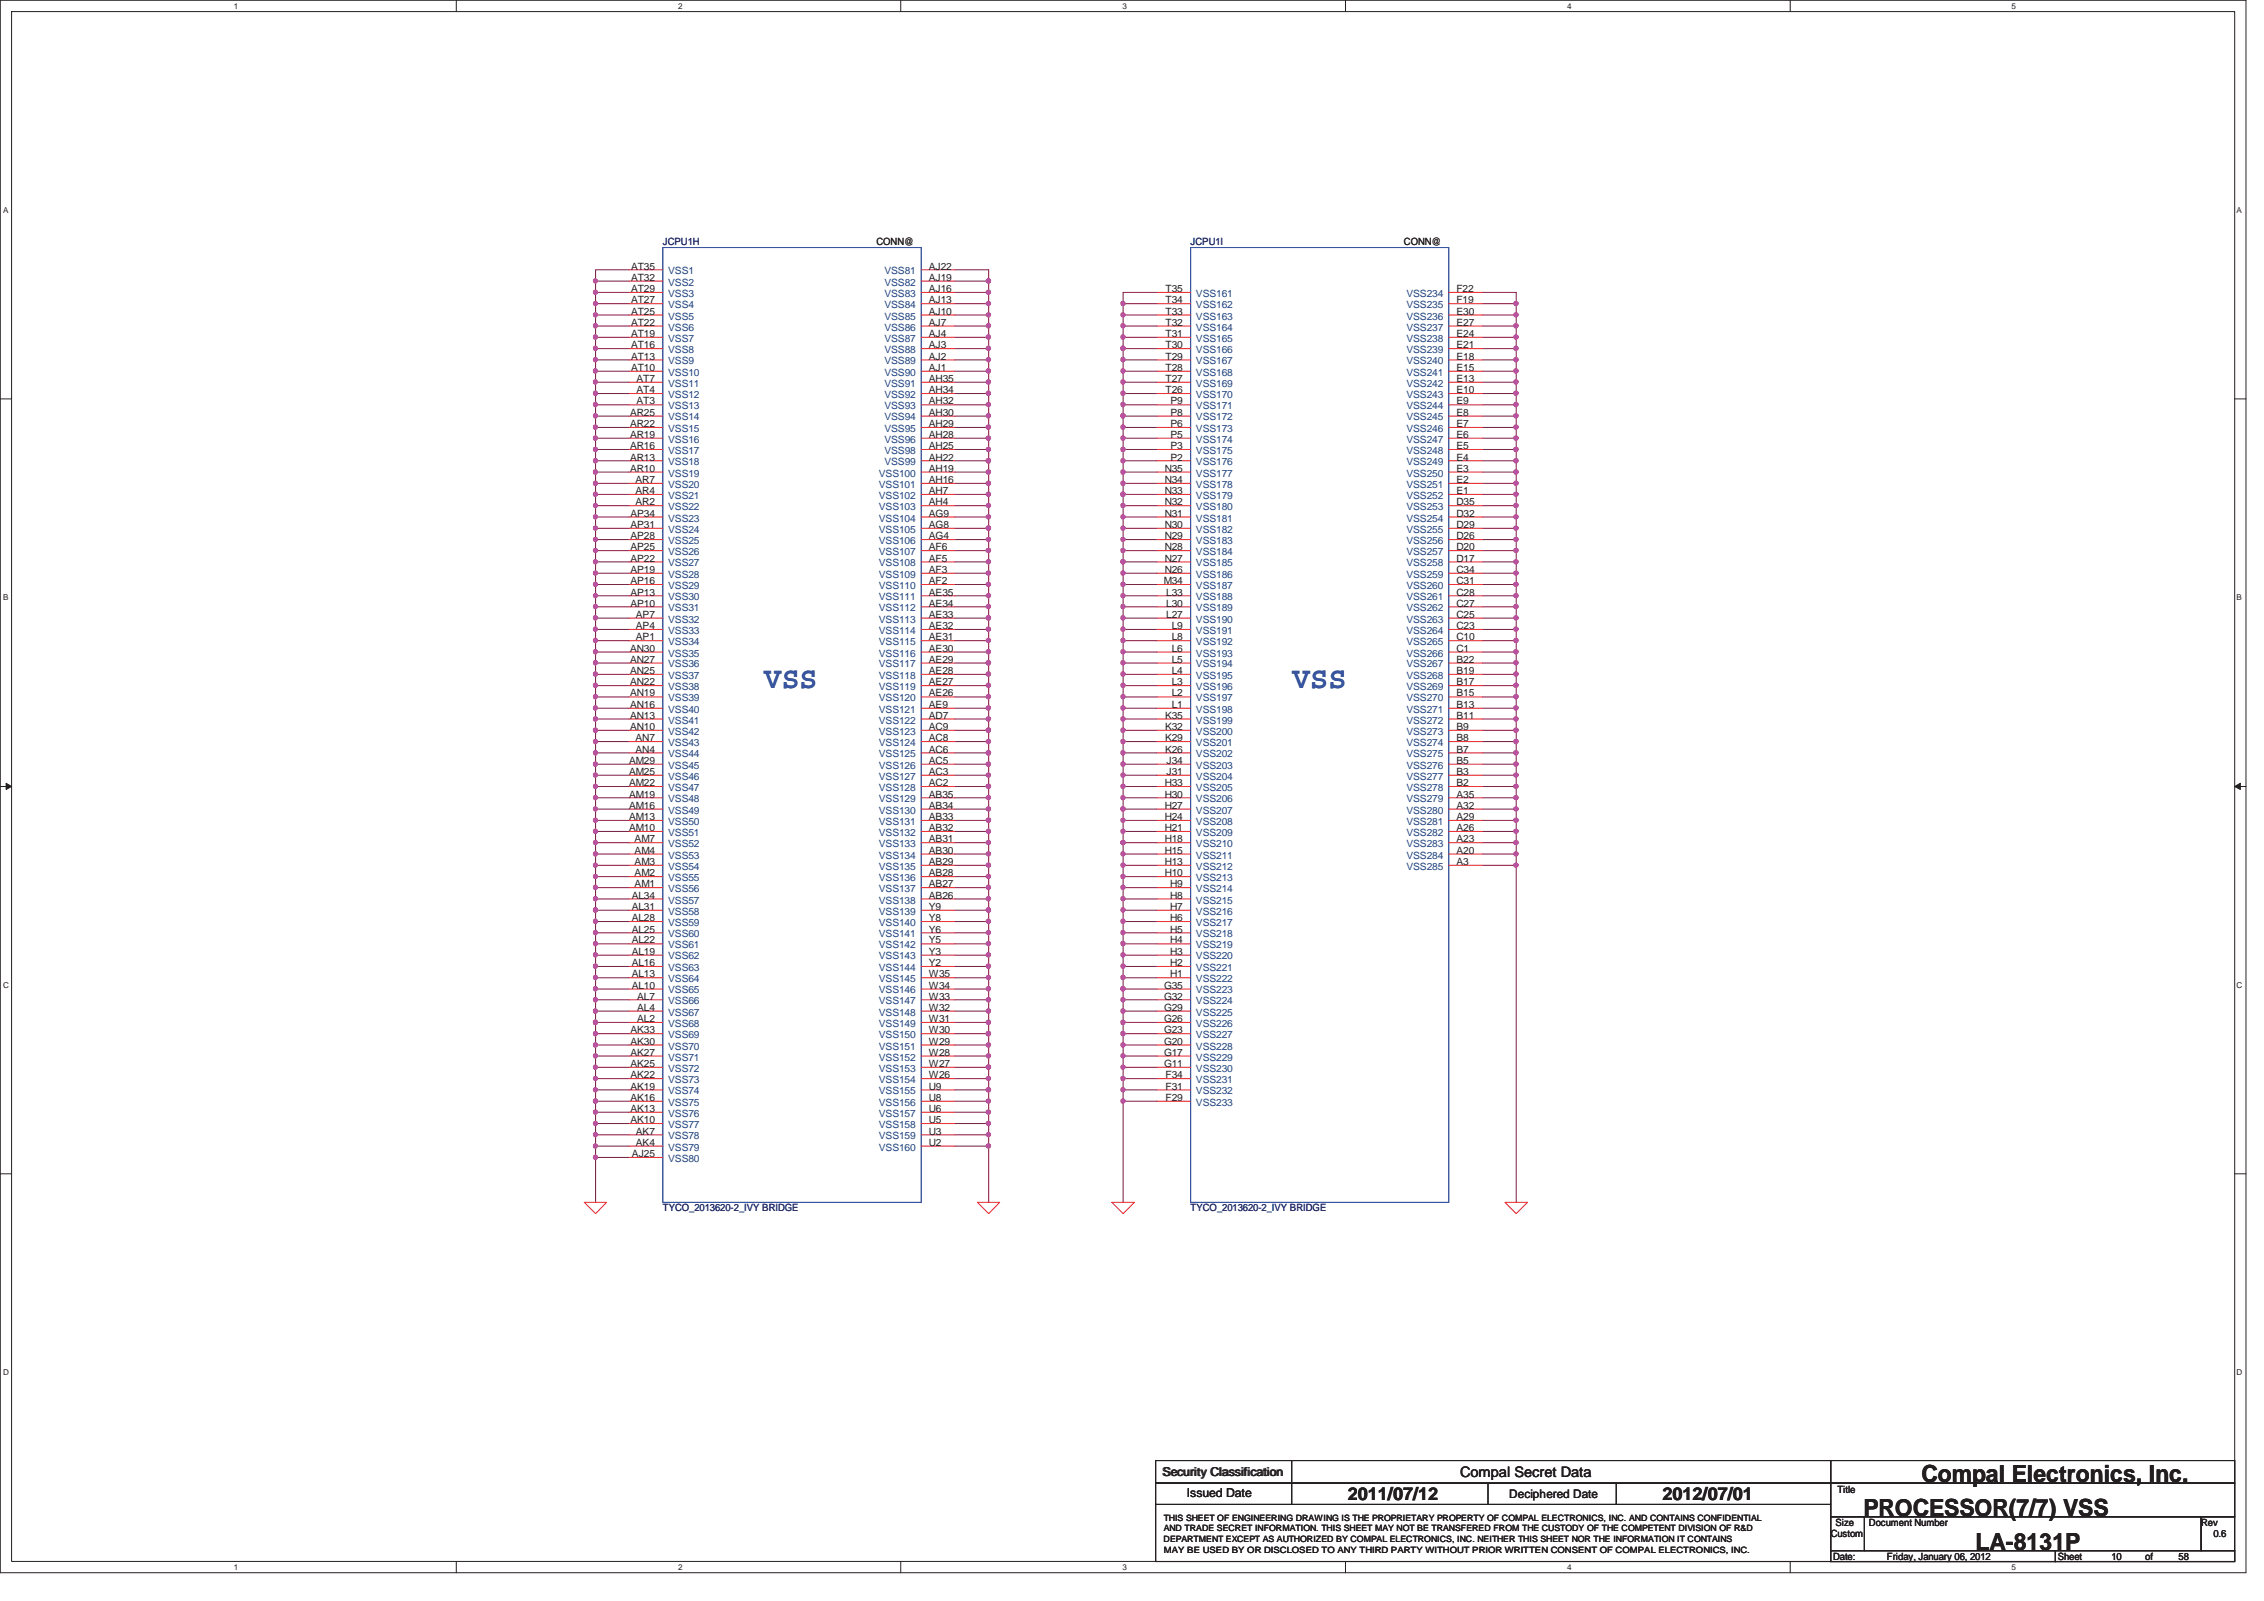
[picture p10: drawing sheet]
<svg xmlns="http://www.w3.org/2000/svg" width="297mm" height="210mm" viewBox="0 0 297 210" stroke-linecap="round" stroke-linejoin="round" font-family="sans-serif">
<defs><g id="words">
<g font-size="3.9" fill="#3953a4">
<text x="100.2" y="90.2">VSS</text>
<text x="169.5" y="90.2">VSS</text>
</g>
<g font-size="3.1" fill="#231f20">
<text x="252.1" y="194.4">Compal Electronics, Inc.</text>
<text x="244.5" y="198.9">PROCESSOR(7/7) VSS</text>
<text x="259.2" y="203.3">LA-8131P</text>
</g>
<g font-size="2.3" fill="#231f20">
<text x="176.8" y="196.7">2011/07/12</text>
<text x="218.1" y="196.7">2012/07/01</text>
</g>
<text font-size="1.9" fill="#231f20" x="191.6" y="193.7">Compal Secret Data</text>
<g font-size="1.6" fill="#231f20">
<text x="152.5" y="193.6">Security Classification</text>
<text x="155.7" y="196.4">Issued Date</text>
<text x="198" y="196.5">Deciphered Date</text>
</g>
<g font-size="1.3" fill="#231f20">
<text x="82.8" y="35.4">AT35</text>
<text x="115" y="32.2">CONN@</text>
<text x="121.9" y="35.4">AJ22</text>
<text x="184.2" y="32.2">CONN@</text>
<text x="82.8" y="36.8">AT32</text>
<text x="82.8" y="38.3">AT29</text>
<text x="82.8" y="39.8">AT27</text>
<text x="82.8" y="41.3">AT25</text>
<text x="121.9" y="36.8">AJ19</text>
<text x="121.9" y="38.3">AJ16</text>
<text x="121.9" y="39.8">AJ13</text>
<text x="121.9" y="41.3">AJ10</text>
<text x="152.9" y="38.3">T35</text>
<text x="152.9" y="39.8">T34</text>
<text x="152.9" y="41.3">T33</text>
<text x="191.1" y="38.3">F22</text>
<text x="191.1" y="39.8">F19</text>
<text x="191.1" y="41.3">E30</text>
<text x="82.8" y="42.7">AT22</text>
<text x="82.8" y="44.2">AT19</text>
<text x="82.8" y="45.7">AT16</text>
<text x="82.8" y="47.2">AT13</text>
<text x="121.9" y="42.7">AJ7</text>
<text x="121.9" y="44.2">AJ4</text>
<text x="121.9" y="45.7">AJ3</text>
<text x="121.9" y="47.2">AJ2</text>
<text x="152.9" y="42.7">T32</text>
<text x="152.9" y="44.2">T31</text>
<text x="152.9" y="45.7">T30</text>
<text x="152.9" y="47.2">T29</text>
<text x="191.1" y="42.7">E27</text>
<text x="191.1" y="44.2">E24</text>
<text x="191.1" y="45.7">E21</text>
<text x="191.1" y="47.2">E18</text>
<text x="82.8" y="48.7">AT10</text>
<text x="83.5" y="50.1">AT7</text>
<text x="83.5" y="51.5">AT4</text>
<text x="83.5" y="53">AT3</text>
<text x="121.9" y="48.7">AJ1</text>
<text x="121.9" y="50.1">AH35</text>
<text x="121.9" y="51.5">AH34</text>
<text x="121.9" y="53">AH32</text>
<text x="152.9" y="48.7">T28</text>
<text x="152.9" y="50.1">T27</text>
<text x="152.9" y="51.5">T26</text>
<text x="153.6" y="53">P9</text>
<text x="191.1" y="48.7">E15</text>
<text x="191.1" y="50.1">E13</text>
<text x="191.1" y="51.5">E10</text>
<text x="191.1" y="53">E9</text>
<text x="82.7" y="54.5">AR25</text>
<text x="82.7" y="56">AR22</text>
<text x="82.7" y="57.4">AR19</text>
<text x="82.7" y="58.9">AR16</text>
<text x="121.9" y="54.5">AH30</text>
<text x="121.9" y="56">AH29</text>
<text x="121.9" y="57.4">AH28</text>
<text x="121.9" y="58.9">AH25</text>
<text x="153.6" y="54.5">P8</text>
<text x="153.6" y="56">P6</text>
<text x="153.6" y="57.4">P5</text>
<text x="153.6" y="58.9">P3</text>
<text x="191.1" y="54.5">E8</text>
<text x="191.1" y="56">E7</text>
<text x="191.1" y="57.4">E6</text>
<text x="191.1" y="58.9">E5</text>
<text x="82.7" y="60.4">AR13</text>
<text x="82.7" y="61.9">AR10</text>
<text x="83.4" y="63.4">AR7</text>
<text x="83.4" y="64.8">AR4</text>
<text x="121.9" y="61.9">AH19</text>
<text x="121.9" y="63.4">AH16</text>
<text x="121.9" y="64.8">AH7</text>
<text x="121.9" y="60.4">AH22</text>
<text x="152.8" y="61.9">N35</text>
<text x="152.8" y="63.4">N34</text>
<text x="152.8" y="64.8">N33</text>
<text x="153.6" y="60.4">P2</text>
<text x="191.1" y="60.4">E4</text>
<text x="191.1" y="61.9">E3</text>
<text x="191.1" y="63.4">E2</text>
<text x="191.1" y="64.8">E1</text>
<text x="82.7" y="67.8">AP34</text>
<text x="82.7" y="69.3">AP31</text>
<text x="82.7" y="70.7">AP28</text>
<text x="83.4" y="66.3">AR2</text>
<text x="121.9" y="66.3">AH4</text>
<text x="121.9" y="67.8">AG9</text>
<text x="121.9" y="69.3">AG8</text>
<text x="121.9" y="70.7">AG4</text>
<text x="152.8" y="66.3">N32</text>
<text x="152.8" y="67.8">N31</text>
<text x="152.8" y="69.3">N30</text>
<text x="152.8" y="70.7">N29</text>
<text x="191.1" y="66.3">D35</text>
<text x="191.1" y="67.8">D32</text>
<text x="191.1" y="69.3">D29</text>
<text x="191.1" y="70.7">D26</text>
<text x="82.7" y="72.2">AP25</text>
<text x="82.7" y="73.7">AP22</text>
<text x="82.7" y="75.1">AP19</text>
<text x="82.7" y="76.6">AP16</text>
<text x="121.9" y="72.2">AF6</text>
<text x="121.9" y="73.7">AF5</text>
<text x="121.9" y="75.1">AF3</text>
<text x="121.9" y="76.6">AF2</text>
<text x="152.7" y="76.6">M34</text>
<text x="152.8" y="72.2">N28</text>
<text x="152.8" y="73.7">N27</text>
<text x="152.8" y="75.1">N26</text>
<text x="191.1" y="72.2">D20</text>
<text x="191.1" y="73.7">D17</text>
<text x="191.1" y="75.1">C34</text>
<text x="191.1" y="76.6">C31</text>
<text x="82.7" y="78.1">AP13</text>
<text x="82.7" y="79.6">AP10</text>
<text x="83.4" y="81">AP7</text>
<text x="83.4" y="82.5">AP4</text>
<text x="83.4" y="84">AP1</text>
<text x="121.9" y="78.1">AE35</text>
<text x="121.9" y="79.6">AE34</text>
<text x="121.9" y="81">AE33</text>
<text x="121.9" y="82.5">AE32</text>
<text x="121.9" y="84">AE31</text>
<text x="153" y="78.1">L33</text>
<text x="153" y="79.6">L30</text>
<text x="153" y="81">L27</text>
<text x="153.7" y="82.5">L9</text>
<text x="153.7" y="84">L8</text>
<text x="191.1" y="78.1">C28</text>
<text x="191.1" y="79.6">C27</text>
<text x="191.1" y="81">C25</text>
<text x="191.1" y="82.5">C23</text>
<text x="191.1" y="84">C10</text>
<text x="82.7" y="85.5">AN30</text>
<text x="82.7" y="86.9">AN27</text>
<text x="82.7" y="88.4">AN25</text>
<text x="82.7" y="89.9">AN22</text>
<text x="121.9" y="85.5">AE30</text>
<text x="121.9" y="86.9">AE29</text>
<text x="121.9" y="88.4">AE28</text>
<text x="121.9" y="89.9">AE27</text>
<text x="153.7" y="85.5">L6</text>
<text x="153.7" y="86.9">L5</text>
<text x="153.7" y="88.4">L4</text>
<text x="153.7" y="89.9">L3</text>
<text x="191.1" y="85.5">C1</text>
<text x="191.1" y="86.9">B22</text>
<text x="191.1" y="88.4">B19</text>
<text x="191.1" y="89.9">B17</text>
<text x="82.7" y="91.3">AN19</text>
<text x="82.7" y="92.8">AN16</text>
<text x="82.7" y="94.3">AN13</text>
<text x="82.7" y="95.7">AN10</text>
<text x="121.9" y="91.3">AE26</text>
<text x="121.9" y="92.8">AE9</text>
<text x="121.9" y="94.3">AD7</text>
<text x="121.9" y="95.7">AC9</text>
<text x="152.9" y="94.3">K35</text>
<text x="152.9" y="95.7">K32</text>
<text x="153.7" y="91.3">L2</text>
<text x="153.7" y="92.8">L1</text>
<text x="191.1" y="91.3">B15</text>
<text x="191.1" y="92.8">B13</text>
<text x="191.1" y="94.3">B11</text>
<text x="191.1" y="95.7">B9</text>
<text x="82.5" y="100.2">AM29</text>
<text x="82.5" y="101.6">AM25</text>
<text x="83.4" y="97.2">AN7</text>
<text x="83.4" y="98.7">AN4</text>
<text x="121.9" y="97.2">AC8</text>
<text x="121.9" y="98.7">AC6</text>
<text x="121.9" y="100.2">AC5</text>
<text x="121.9" y="101.6">AC3</text>
<text x="152.9" y="97.2">K29</text>
<text x="152.9" y="98.7">K26</text>
<text x="153.1" y="100.2">J34</text>
<text x="153.1" y="101.6">J31</text>
<text x="191.1" y="97.2">B8</text>
<text x="191.1" y="98.7">B7</text>
<text x="191.1" y="100.2">B5</text>
<text x="191.1" y="101.6">B3</text>
<text x="82.5" y="103.1">AM22</text>
<text x="82.5" y="104.6">AM19</text>
<text x="82.5" y="106.1">AM16</text>
<text x="82.5" y="107.6">AM13</text>
<text x="121.9" y="103.1">AC2</text>
<text x="121.9" y="104.6">AB35</text>
<text x="121.9" y="106.1">AB34</text>
<text x="121.9" y="107.6">AB33</text>
<text x="152.8" y="103.1">H33</text>
<text x="152.8" y="104.6">H30</text>
<text x="152.8" y="106.1">H27</text>
<text x="152.8" y="107.6">H24</text>
<text x="191.1" y="103.1">B2</text>
<text x="191.1" y="104.6">A35</text>
<text x="191.1" y="106.1">A32</text>
<text x="191.1" y="107.6">A29</text>
<text x="82.5" y="109">AM10</text>
<text x="83.3" y="110.5">AM7</text>
<text x="83.3" y="112">AM4</text>
<text x="83.3" y="113.5">AM3</text>
<text x="121.9" y="109">AB32</text>
<text x="121.9" y="110.5">AB31</text>
<text x="121.9" y="112">AB30</text>
<text x="121.9" y="113.5">AB29</text>
<text x="152.8" y="109">H21</text>
<text x="152.8" y="110.5">H18</text>
<text x="152.8" y="112">H15</text>
<text x="152.8" y="113.5">H13</text>
<text x="191.1" y="109">A26</text>
<text x="191.1" y="110.5">A23</text>
<text x="191.1" y="112">A20</text>
<text x="191.1" y="113.5">A3</text>
<text x="82.9" y="117.9">AL34</text>
<text x="82.9" y="119.3">AL31</text>
<text x="83.3" y="114.9">AM2</text>
<text x="83.3" y="116.4">AM1</text>
<text x="121.9" y="114.9">AB28</text>
<text x="121.9" y="116.4">AB27</text>
<text x="121.9" y="117.9">AB26</text>
<text x="121.9" y="119.3">Y9</text>
<text x="152.8" y="114.9">H10</text>
<text x="153.5" y="116.4">H9</text>
<text x="153.5" y="117.9">H8</text>
<text x="153.5" y="119.3">H7</text>
<text x="82.9" y="120.8">AL28</text>
<text x="82.9" y="122.3">AL25</text>
<text x="82.9" y="123.7">AL22</text>
<text x="82.9" y="125.2">AL19</text>
<text x="121.9" y="120.8">Y8</text>
<text x="121.9" y="122.3">Y6</text>
<text x="121.9" y="123.7">Y5</text>
<text x="121.9" y="125.2">Y3</text>
<text x="153.5" y="120.8">H6</text>
<text x="153.5" y="122.3">H5</text>
<text x="153.5" y="123.7">H4</text>
<text x="153.5" y="125.2">H3</text>
<text x="82.9" y="126.7">AL16</text>
<text x="82.9" y="128.2">AL13</text>
<text x="82.9" y="129.6">AL10</text>
<text x="83.6" y="131.1">AL7</text>
<text x="121.9" y="126.7">Y2</text>
<text x="121.9" y="128.2">W35</text>
<text x="121.9" y="129.6">W34</text>
<text x="121.9" y="131.1">W33</text>
<text x="152.7" y="129.6">G35</text>
<text x="152.7" y="131.1">G32</text>
<text x="153.5" y="126.7">H2</text>
<text x="153.5" y="128.2">H1</text>
<text x="82.7" y="135.5">AK33</text>
<text x="82.7" y="137">AK30</text>
<text x="83.6" y="132.6">AL4</text>
<text x="83.6" y="134.1">AL2</text>
<text x="121.9" y="132.6">W32</text>
<text x="121.9" y="134.1">W31</text>
<text x="121.9" y="135.5">W30</text>
<text x="121.9" y="137">W29</text>
<text x="152.7" y="132.6">G29</text>
<text x="152.7" y="134.1">G26</text>
<text x="152.7" y="135.5">G23</text>
<text x="152.7" y="137">G20</text>
<text x="82.7" y="138.5">AK27</text>
<text x="82.7" y="140">AK25</text>
<text x="82.7" y="141.4">AK22</text>
<text x="82.7" y="142.9">AK19</text>
<text x="121.9" y="138.5">W28</text>
<text x="121.9" y="140">W27</text>
<text x="121.9" y="141.4">W26</text>
<text x="121.9" y="142.9">U9</text>
<text x="152.7" y="138.5">G17</text>
<text x="152.7" y="140">G11</text>
<text x="152.9" y="141.4">F34</text>
<text x="152.9" y="142.9">F31</text>
<text x="82.7" y="144.4">AK16</text>
<text x="82.7" y="145.8">AK13</text>
<text x="82.7" y="147.3">AK10</text>
<text x="83.4" y="148.8">AK7</text>
<text x="121.9" y="144.4">U8</text>
<text x="121.9" y="145.8">U6</text>
<text x="121.9" y="147.3">U5</text>
<text x="121.9" y="148.8">U3</text>
<text x="152.9" y="144.4">F29</text>
<text x="82.9" y="151.8">AJ25</text>
<text x="83.4" y="150.3">AK4</text>
<text x="121.9" y="150.3">U2</text>
<text x="241.1" y="195.8">Title</text>
<text x="240.2" y="201.6">Custom</text>
<text x="240.8" y="200.1">Size</text>
<text x="245.2" y="200.1">Document Number</text>
<text x="288.8" y="200.1">Rev</text>
<text x="290.4" y="201.6">0.6</text>
<text x="240.5" y="204.6">Date:</text>
<text x="247.6" y="204.5">Friday, January 06, 2012</text>
<text x="270" y="204.6">Sheet</text>
<text x="277" y="204.5">10</text>
<text x="281.4" y="204.5">of</text>
<text x="285.8" y="204.5">58</text>
</g>
<g font-size="1.3" fill="#282973">
<text x="87" y="32.2">JCPU1H</text>
<text x="156.2" y="32.2">JCPU1I</text>
<text x="87" y="158.9">TYCO_2013620-2_IVY BRIDGE</text>
<text x="156.2" y="158.9">TYCO_2013620-2_IVY BRIDGE</text>
</g>
<g font-size="1.3" fill="#1d437e">
<text x="87.7" y="36">VSS1</text>
<text x="116" y="36">VSS81</text>
<text x="87.7" y="37.5">VSS2</text>
<text x="87.7" y="39">VSS3</text>
<text x="87.7" y="40.4">VSS4</text>
<text x="87.7" y="41.9">VSS5</text>
<text x="116" y="37.5">VSS82</text>
<text x="116" y="39">VSS83</text>
<text x="116" y="40.4">VSS84</text>
<text x="116" y="41.9">VSS85</text>
<text x="156.9" y="39">VSS161</text>
<text x="156.9" y="40.4">VSS162</text>
<text x="156.9" y="41.9">VSS163</text>
<text x="184.5" y="39">VSS234</text>
<text x="184.5" y="40.4">VSS235</text>
<text x="184.5" y="41.9">VSS236</text>
<text x="87.7" y="43.4">VSS6</text>
<text x="87.7" y="44.8">VSS7</text>
<text x="87.7" y="46.3">VSS8</text>
<text x="87.7" y="47.8">VSS9</text>
<text x="116" y="43.4">VSS86</text>
<text x="116" y="44.8">VSS87</text>
<text x="116" y="46.3">VSS88</text>
<text x="116" y="47.8">VSS89</text>
<text x="156.9" y="43.4">VSS164</text>
<text x="156.9" y="44.8">VSS165</text>
<text x="156.9" y="46.3">VSS166</text>
<text x="156.9" y="47.8">VSS167</text>
<text x="184.5" y="43.4">VSS237</text>
<text x="184.5" y="44.8">VSS238</text>
<text x="184.5" y="46.3">VSS239</text>
<text x="184.5" y="47.8">VSS240</text>
<text x="87.7" y="49.3">VSS10</text>
<text x="87.7" y="50.7">VSS11</text>
<text x="87.7" y="52.2">VSS12</text>
<text x="87.7" y="53.7">VSS13</text>
<text x="116" y="49.3">VSS90</text>
<text x="116" y="50.7">VSS91</text>
<text x="116" y="52.2">VSS92</text>
<text x="116" y="53.7">VSS93</text>
<text x="156.9" y="49.3">VSS168</text>
<text x="156.9" y="50.7">VSS169</text>
<text x="156.9" y="52.2">VSS170</text>
<text x="156.9" y="53.7">VSS171</text>
<text x="184.5" y="49.3">VSS241</text>
<text x="184.5" y="50.7">VSS242</text>
<text x="184.5" y="52.2">VSS243</text>
<text x="184.5" y="53.7">VSS244</text>
<text x="87.7" y="55.1">VSS14</text>
<text x="87.7" y="56.6">VSS15</text>
<text x="87.7" y="58.1">VSS16</text>
<text x="87.7" y="59.6">VSS17</text>
<text x="116" y="55.1">VSS94</text>
<text x="116" y="56.6">VSS95</text>
<text x="116" y="58.1">VSS96</text>
<text x="116" y="59.6">VSS98</text>
<text x="156.9" y="55.1">VSS172</text>
<text x="156.9" y="56.6">VSS173</text>
<text x="156.9" y="58.1">VSS174</text>
<text x="156.9" y="59.6">VSS175</text>
<text x="184.5" y="55.1">VSS245</text>
<text x="184.5" y="56.6">VSS246</text>
<text x="184.5" y="58.1">VSS247</text>
<text x="184.5" y="59.6">VSS248</text>
<text x="87.7" y="61">VSS18</text>
<text x="87.7" y="62.5">VSS19</text>
<text x="87.7" y="64">VSS20</text>
<text x="87.7" y="65.4">VSS21</text>
<text x="115.3" y="62.5">VSS100</text>
<text x="115.3" y="64">VSS101</text>
<text x="115.3" y="65.4">VSS102</text>
<text x="116" y="61">VSS99</text>
<text x="156.9" y="61">VSS176</text>
<text x="156.9" y="62.5">VSS177</text>
<text x="156.9" y="64">VSS178</text>
<text x="156.9" y="65.4">VSS179</text>
<text x="184.5" y="61">VSS249</text>
<text x="184.5" y="62.5">VSS250</text>
<text x="184.5" y="64">VSS251</text>
<text x="184.5" y="65.4">VSS252</text>
<text x="87.7" y="66.9">VSS22</text>
<text x="87.7" y="68.4">VSS23</text>
<text x="87.7" y="69.9">VSS24</text>
<text x="87.7" y="71.4">VSS25</text>
<text x="115.3" y="66.9">VSS103</text>
<text x="115.3" y="68.4">VSS104</text>
<text x="115.3" y="69.9">VSS105</text>
<text x="115.3" y="71.4">VSS106</text>
<text x="156.9" y="66.9">VSS180</text>
<text x="156.9" y="68.4">VSS181</text>
<text x="156.9" y="69.9">VSS182</text>
<text x="156.9" y="71.4">VSS183</text>
<text x="184.5" y="66.9">VSS253</text>
<text x="184.5" y="68.4">VSS254</text>
<text x="184.5" y="69.9">VSS255</text>
<text x="184.5" y="71.4">VSS256</text>
<text x="87.7" y="72.8">VSS26</text>
<text x="87.7" y="74.3">VSS27</text>
<text x="87.7" y="75.8">VSS28</text>
<text x="87.7" y="77.3">VSS29</text>
<text x="115.3" y="72.8">VSS107</text>
<text x="115.3" y="74.3">VSS108</text>
<text x="115.3" y="75.8">VSS109</text>
<text x="115.3" y="77.3">VSS110</text>
<text x="156.9" y="72.8">VSS184</text>
<text x="156.9" y="74.3">VSS185</text>
<text x="156.9" y="75.8">VSS186</text>
<text x="156.9" y="77.3">VSS187</text>
<text x="184.5" y="72.8">VSS257</text>
<text x="184.5" y="74.3">VSS258</text>
<text x="184.5" y="75.8">VSS259</text>
<text x="184.5" y="77.3">VSS260</text>
<text x="87.7" y="78.7">VSS30</text>
<text x="87.7" y="80.2">VSS31</text>
<text x="87.7" y="81.7">VSS32</text>
<text x="87.7" y="83.2">VSS33</text>
<text x="115.3" y="78.7">VSS111</text>
<text x="115.3" y="80.2">VSS112</text>
<text x="115.3" y="81.7">VSS113</text>
<text x="115.3" y="83.2">VSS114</text>
<text x="156.9" y="78.7">VSS188</text>
<text x="156.9" y="80.2">VSS189</text>
<text x="156.9" y="81.7">VSS190</text>
<text x="156.9" y="83.2">VSS191</text>
<text x="184.5" y="78.7">VSS261</text>
<text x="184.5" y="80.2">VSS262</text>
<text x="184.5" y="81.7">VSS263</text>
<text x="184.5" y="83.2">VSS264</text>
<text x="87.7" y="84.6">VSS34</text>
<text x="87.7" y="86.1">VSS35</text>
<text x="87.7" y="87.5">VSS36</text>
<text x="87.7" y="89">VSS37</text>
<text x="115.3" y="84.6">VSS115</text>
<text x="115.3" y="86.1">VSS116</text>
<text x="115.3" y="87.5">VSS117</text>
<text x="115.3" y="89">VSS118</text>
<text x="156.9" y="84.6">VSS192</text>
<text x="156.9" y="86.1">VSS193</text>
<text x="156.9" y="87.5">VSS194</text>
<text x="156.9" y="89">VSS195</text>
<text x="184.5" y="84.6">VSS265</text>
<text x="184.5" y="86.1">VSS266</text>
<text x="184.5" y="87.5">VSS267</text>
<text x="184.5" y="89">VSS268</text>
<text x="87.7" y="90.5">VSS38</text>
<text x="87.7" y="92">VSS39</text>
<text x="87.7" y="93.5">VSS40</text>
<text x="87.7" y="94.9">VSS41</text>
<text x="115.3" y="90.5">VSS119</text>
<text x="115.3" y="92">VSS120</text>
<text x="115.3" y="93.5">VSS121</text>
<text x="115.3" y="94.9">VSS122</text>
<text x="156.9" y="90.5">VSS196</text>
<text x="156.9" y="92">VSS197</text>
<text x="156.9" y="93.5">VSS198</text>
<text x="156.9" y="94.9">VSS199</text>
<text x="184.5" y="90.5">VSS269</text>
<text x="184.5" y="92">VSS270</text>
<text x="184.5" y="93.5">VSS271</text>
<text x="184.5" y="94.9">VSS272</text>
<text x="87.7" y="96.4">VSS42</text>
<text x="87.7" y="97.9">VSS43</text>
<text x="87.7" y="99.3">VSS44</text>
<text x="87.7" y="100.8">VSS45</text>
<text x="115.3" y="96.4">VSS123</text>
<text x="115.3" y="97.9">VSS124</text>
<text x="115.3" y="99.3">VSS125</text>
<text x="115.3" y="100.8">VSS126</text>
<text x="156.9" y="96.4">VSS200</text>
<text x="156.9" y="97.9">VSS201</text>
<text x="156.9" y="99.3">VSS202</text>
<text x="156.9" y="100.8">VSS203</text>
<text x="184.5" y="96.4">VSS273</text>
<text x="184.5" y="97.9">VSS274</text>
<text x="184.5" y="99.3">VSS275</text>
<text x="184.5" y="100.8">VSS276</text>
<text x="87.7" y="102.3">VSS46</text>
<text x="87.7" y="103.8">VSS47</text>
<text x="87.7" y="105.2">VSS48</text>
<text x="87.7" y="106.7">VSS49</text>
<text x="115.3" y="102.3">VSS127</text>
<text x="115.3" y="103.8">VSS128</text>
<text x="115.3" y="105.2">VSS129</text>
<text x="115.3" y="106.7">VSS130</text>
<text x="156.9" y="102.3">VSS204</text>
<text x="156.9" y="103.8">VSS205</text>
<text x="156.9" y="105.2">VSS206</text>
<text x="156.9" y="106.7">VSS207</text>
<text x="184.5" y="102.3">VSS277</text>
<text x="184.5" y="103.8">VSS278</text>
<text x="184.5" y="105.2">VSS279</text>
<text x="184.5" y="106.7">VSS280</text>
<text x="87.7" y="108.2">VSS50</text>
<text x="87.7" y="109.6">VSS51</text>
<text x="87.7" y="111.1">VSS52</text>
<text x="87.7" y="112.6">VSS53</text>
<text x="115.3" y="108.2">VSS131</text>
<text x="115.3" y="109.6">VSS132</text>
<text x="115.3" y="111.1">VSS133</text>
<text x="115.3" y="112.6">VSS134</text>
<text x="156.9" y="108.2">VSS208</text>
<text x="156.9" y="109.6">VSS209</text>
<text x="156.9" y="111.1">VSS210</text>
<text x="156.9" y="112.6">VSS211</text>
<text x="184.5" y="108.2">VSS281</text>
<text x="184.5" y="109.6">VSS282</text>
<text x="184.5" y="111.1">VSS283</text>
<text x="184.5" y="112.6">VSS284</text>
<text x="87.7" y="114.1">VSS54</text>
<text x="87.7" y="115.6">VSS55</text>
<text x="87.7" y="117">VSS56</text>
<text x="87.7" y="118.5">VSS57</text>
<text x="87.7" y="120">VSS58</text>
<text x="115.3" y="114.1">VSS135</text>
<text x="115.3" y="115.6">VSS136</text>
<text x="115.3" y="117">VSS137</text>
<text x="115.3" y="118.5">VSS138</text>
<text x="115.3" y="120">VSS139</text>
<text x="156.9" y="114.1">VSS212</text>
<text x="156.9" y="115.6">VSS213</text>
<text x="156.9" y="117">VSS214</text>
<text x="156.9" y="118.5">VSS215</text>
<text x="156.9" y="120">VSS216</text>
<text x="184.5" y="114.1">VSS285</text>
<text x="87.7" y="121.5">VSS59</text>
<text x="87.7" y="122.9">VSS60</text>
<text x="87.7" y="124.4">VSS61</text>
<text x="87.7" y="125.8">VSS62</text>
<text x="115.3" y="121.5">VSS140</text>
<text x="115.3" y="122.9">VSS141</text>
<text x="115.3" y="124.4">VSS142</text>
<text x="115.3" y="125.8">VSS143</text>
<text x="156.9" y="121.5">VSS217</text>
<text x="156.9" y="122.9">VSS218</text>
<text x="156.9" y="124.4">VSS219</text>
<text x="156.9" y="125.8">VSS220</text>
<text x="87.7" y="127.3">VSS63</text>
<text x="87.7" y="128.8">VSS64</text>
<text x="87.7" y="130.3">VSS65</text>
<text x="87.7" y="131.7">VSS66</text>
<text x="115.3" y="127.3">VSS144</text>
<text x="115.3" y="128.8">VSS145</text>
<text x="115.3" y="130.3">VSS146</text>
<text x="115.3" y="131.7">VSS147</text>
<text x="156.9" y="127.3">VSS221</text>
<text x="156.9" y="128.8">VSS222</text>
<text x="156.9" y="130.3">VSS223</text>
<text x="156.9" y="131.7">VSS224</text>
<text x="87.7" y="133.2">VSS67</text>
<text x="87.7" y="134.7">VSS68</text>
<text x="87.7" y="136.2">VSS69</text>
<text x="87.7" y="137.7">VSS70</text>
<text x="115.3" y="133.2">VSS148</text>
<text x="115.3" y="134.7">VSS149</text>
<text x="115.3" y="136.2">VSS150</text>
<text x="115.3" y="137.7">VSS151</text>
<text x="156.9" y="133.2">VSS225</text>
<text x="156.9" y="134.7">VSS226</text>
<text x="156.9" y="136.2">VSS227</text>
<text x="156.9" y="137.7">VSS228</text>
<text x="87.7" y="139.1">VSS71</text>
<text x="87.7" y="140.6">VSS72</text>
<text x="87.7" y="142.1">VSS73</text>
<text x="87.7" y="143.5">VSS74</text>
<text x="115.3" y="139.1">VSS152</text>
<text x="115.3" y="140.6">VSS153</text>
<text x="115.3" y="142.1">VSS154</text>
<text x="115.3" y="143.5">VSS155</text>
<text x="156.9" y="139.1">VSS229</text>
<text x="156.9" y="140.6">VSS230</text>
<text x="156.9" y="142.1">VSS231</text>
<text x="156.9" y="143.5">VSS232</text>
<text x="87.7" y="145">VSS75</text>
<text x="87.7" y="146.5">VSS76</text>
<text x="87.7" y="148">VSS77</text>
<text x="87.7" y="149.4">VSS78</text>
<text x="115.3" y="145">VSS156</text>
<text x="115.3" y="146.5">VSS157</text>
<text x="115.3" y="148">VSS158</text>
<text x="115.3" y="149.4">VSS159</text>
<text x="156.9" y="145">VSS233</text>
<text x="87.7" y="150.9">VSS79</text>
<text x="87.7" y="152.4">VSS80</text>
<text x="115.3" y="150.9">VSS160</text>
</g>
<g font-size="1.1" fill="#231f20">
<text x="30.7" y="1.2">1</text>
<text x="89" y="1.2">2</text>
<text x="147.3" y="1.2">3</text>
<text x="205.6" y="1.2">4</text>
<text x="263.9" y="1.2">5</text>
<text x=".4" y="27.9">A</text>
<text x="293.4" y="27.9">A</text>
<text x=".4" y="78.7">B</text>
<text x="293.4" y="78.7">B</text>
<text x=".4" y="129.5">C</text>
<text x="293.4" y="129.5">C</text>
<text x=".4" y="180.3">D</text>
<text x="293.4" y="180.3">D</text>
<text x="152.7" y="202.2">DEPARTMENT EXCEPT AS AUTHORIZED BY COMPAL ELECTRONICS, INC. NEITHER THIS SHEET NOR THE INFORMATION IT CONTAINS</text>
<text x="152.7" y="200.8">AND TRADE SECRET INFORMATION. THIS SHEET MAY NOT BE TRANSFERED FROM THE CUSTODY OF THE COMPETENT DIVISION OF R&amp;D</text>
<text x="152.7" y="203.6">MAY BE USED BY OR DISCLOSED TO ANY THIRD PARTY WITHOUT PRIOR WRITTEN CONSENT OF COMPAL ELECTRONICS, INC.</text>
<text x="152.7" y="199.4">THIS SHEET OF ENGINEERING DRAWING IS THE PROPRIETARY PROPERTY OF COMPAL ELECTRONICS, INC. AND CONTAINS CONFIDENTIAL</text>
<text x="30.7" y="206">1</text>
<text x="89" y="206">2</text>
<text x="147.3" y="206">3</text>
<text x="205.6" y="206">4</text>
<text x="263.9" y="206">5</text>
</g>
</g></defs>
<path d="M0 0h294.7v206.3h-294.7zM1.5 1.5h291.7v203.3h-291.7z" fill="none" stroke="#231f20" stroke-width=".13"/>
<g fill="#fff">
<path d="M30.7 .2h.6v1.2h-.6z"/>
<path d="M30.7 205h.6v1.2h-.6z"/>
</g>
<path d="M59.9 0v1.5M59.9 204.8v1.5" fill="none" stroke="#231f20" stroke-width=".13"/>
<g fill="#fff">
<path d="M89 .2h.6v1.2h-.6z"/>
<path d="M89 205h.6v1.2h-.6z"/>
</g>
<path d="M118.2 0v1.5M118.2 204.8v1.5" fill="none" stroke="#231f20" stroke-width=".13"/>
<g fill="#fff">
<path d="M147.4 .2h.5v1.2h-.5z"/>
<path d="M147.4 205h.5v1.2h-.5z"/>
</g>
<path d="M176.5 0v1.5M176.5 204.8v1.5" fill="none" stroke="#231f20" stroke-width=".13"/>
<g fill="#fff">
<path d="M205.7 .2h.6v1.2h-.6z"/>
<path d="M205.7 205h.6v1.2h-.6z"/>
</g>
<path d="M234.9 0v1.5M234.9 204.8v1.5" fill="none" stroke="#231f20" stroke-width=".13"/>
<g fill="#fff">
<path d="M264 .2h.6v1.2h-.6z"/>
<path d="M264 205h.6v1.2h-.6z"/>
<path d="M.4 26.9h.7v1.2h-.7z"/>
<path d="M293.6 26.9h.7v1.2h-.7z"/>
<path d="M.4 77.7h.7v1.2h-.7z"/>
<path d="M293.6 77.7h.7v1.2h-.7z"/>
</g>
<path d="M0 52.3h1.5M293.2 52.3h1.5" fill="none" stroke="#231f20" stroke-width=".13"/>
<g fill="#fff">
<path d="M.4 128.6h.8v1.1h-.8z"/>
<path d="M293.6 128.6h.7v1.1h-.7z"/>
</g>
<path d="M0 103.2h1.5M293.2 103.2h1.5" fill="none" stroke="#231f20" stroke-width=".13"/>
<path d="M.8 102.7l.7 .5-.7 .3z" fill="#231f20"/>
<path d="M.8 102.7l.7 .5-.7 .3z" fill="none" stroke="#231f20" stroke-width=".13"/>
<path d="M293.2 103.2l.7-.5v.8z" fill="#231f20"/>
<path d="M293.2 103.2l.7-.5v.8z" fill="none" stroke="#231f20" stroke-width=".13"/>
<g fill="#fff">
<path d="M.4 179.4h.8v1.1h-.8z"/>
<path d="M293.6 179.4h.7v1.1h-.7z"/>
</g>
<path d="M0 154h1.5M293.2 154h1.5" fill="none" stroke="#231f20" stroke-width=".13"/>
<path d="M198.9 113.5v44.2" fill="none" stroke="#7f1442" stroke-width=".13"/>
<circle cx="198.9" cy="113.5" r=".28" fill="#b9529f"/>
<circle cx="198.9" cy="113.5" r=".28" fill="none" stroke="#b9529f" stroke-width=".13"/>
<path d="M198.9 88.4v1.5" fill="none" stroke="#7f1442" stroke-width=".13"/>
<circle cx="198.9" cy="88.4" r=".29" fill="#b9529f"/>
<circle cx="198.9" cy="88.4" r=".29" fill="none" stroke="#b9529f" stroke-width=".13"/>
<path d="M198.9 42.8v1.4" fill="none" stroke="#7f1442" stroke-width=".13"/>
<circle cx="198.9" cy="42.7" r=".29" fill="#b9529f"/>
<circle cx="198.9" cy="42.7" r=".29" fill="none" stroke="#b9529f" stroke-width=".13"/>
<path d="M198.9 51.6v1.5M198.9 61.9v1.5" fill="none" stroke="#7f1442" stroke-width=".13"/>
<circle cx="198.9" cy="61.9" r=".29" fill="#b9529f"/>
<circle cx="198.9" cy="61.9" r=".29" fill="none" stroke="#b9529f" stroke-width=".13"/>
<path d="M198.9 103.2v1.4" fill="none" stroke="#7f1442" stroke-width=".13"/>
<circle cx="198.9" cy="103.1" r=".28" fill="#b9529f"/>
<circle cx="198.9" cy="103.1" r=".28" fill="none" stroke="#b9529f" stroke-width=".13"/>
<path d="M194.5 89.9h4.4" fill="none" stroke="#7f1442" stroke-width=".13"/>
<circle cx="198.9" cy="89.9" r=".29" fill="#b9529f"/>
<circle cx="198.9" cy="89.9" r=".29" fill="none" stroke="#b9529f" stroke-width=".13"/>
<path d="M198.9 89.9v1.5M194.5 101.7h4.4M194.5 104.6h4.4" fill="none" stroke="#7f1442" stroke-width=".13"/>
<circle cx="198.9" cy="104.6" r=".28" fill="#b9529f"/>
<circle cx="198.9" cy="104.6" r=".28" fill="none" stroke="#b9529f" stroke-width=".13"/>
<path d="M194.5 63.4h4.4M194.5 112h4.4M194.5 103.2h4.4M194.5 110.5h4.4" fill="none" stroke="#7f1442" stroke-width=".13"/>
<circle cx="198.9" cy="63.4" r=".29" fill="#b9529f"/>
<circle cx="198.9" cy="63.4" r=".29" fill="none" stroke="#b9529f" stroke-width=".13"/>
<g fill="none" stroke="#7f1442" stroke-width=".13">
<path d="M194.5 57.5h4.4M194.5 54.6h4.4M194.5 59h4.4M194.5 53.1h4.4M194.5 67.8h4.4M194.5 61.9h4.4M194.5 64.8h4.4M194.5 88.4h4.4M194.5 97.3h4.4M194.5 95.8h4.4M194.5 98.7h4.4M194.5 94.3h4.4"/>
<path d="M194.5 109h4.4M194.5 107.6h4.4M194.5 113.5h4.4M194.5 100.2h4.4"/>
</g>
<circle cx="198.9" cy="53.1" r=".29" fill="#b9529f"/>
<circle cx="198.9" cy="53.1" r=".29" fill="none" stroke="#b9529f" stroke-width=".13"/>
<g fill="none" stroke="#7f1442" stroke-width=".13">
<path d="M194.5 56.1h4.4M194.5 51.6h4.4M194.5 69.3h4.4M194.5 66.3h4.4M194.5 60.4h4.4M194.5 72.2h4.4M194.5 73.7h4.4M194.5 76.7h4.4M194.5 70.8h4.4M194.5 78.1h4.4M194.5 79.6h4.4M194.5 75.2h4.4"/>
<path d="M194.5 84h4.4M194.5 82.6h4.4M194.5 85.5h4.4M194.5 87h4.4M194.5 81.1h4.4M198.9 91.4v1.5h-4.4"/>
</g>
<circle cx="198.9" cy="91.4" r=".29" fill="#b9529f"/>
<circle cx="198.9" cy="91.4" r=".29" fill="none" stroke="#b9529f" stroke-width=".13"/>
<path d="M198.9 87v1.4" fill="none" stroke="#7f1442" stroke-width=".13"/>
<circle cx="198.9" cy="86.9" r=".29" fill="#b9529f"/>
<circle cx="198.9" cy="86.9" r=".29" fill="none" stroke="#b9529f" stroke-width=".13"/>
<path d="M198.9 75.2v1.5" fill="none" stroke="#7f1442" stroke-width=".13"/>
<circle cx="198.9" cy="75.2" r=".28" fill="#b9529f"/>
<circle cx="198.9" cy="75.2" r=".28" fill="none" stroke="#b9529f" stroke-width=".13"/>
<path d="M198.9 66.3v1.5" fill="none" stroke="#7f1442" stroke-width=".13"/>
<circle cx="198.9" cy="66.3" r=".28" fill="#b9529f"/>
<circle cx="198.9" cy="66.3" r=".28" fill="none" stroke="#b9529f" stroke-width=".13"/>
<path d="M198.9 60.4v1.5" fill="none" stroke="#7f1442" stroke-width=".13"/>
<circle cx="198.9" cy="60.4" r=".29" fill="#b9529f"/>
<circle cx="198.9" cy="60.4" r=".29" fill="none" stroke="#b9529f" stroke-width=".13"/>
<path d="M198.9 95.8v1.5" fill="none" stroke="#7f1442" stroke-width=".13"/>
<circle cx="198.9" cy="95.8" r=".29" fill="#b9529f"/>
<circle cx="198.9" cy="95.8" r=".29" fill="none" stroke="#b9529f" stroke-width=".13"/>
<path d="M198.9 92.9v1.4" fill="none" stroke="#7f1442" stroke-width=".13"/>
<circle cx="198.9" cy="92.8" r=".29" fill="#b9529f"/>
<circle cx="198.9" cy="92.8" r=".29" fill="none" stroke="#b9529f" stroke-width=".13"/>
<path d="M198.9 72.2v1.5" fill="none" stroke="#7f1442" stroke-width=".13"/>
<circle cx="198.9" cy="72.2" r=".28" fill="#b9529f"/>
<circle cx="198.9" cy="72.2" r=".28" fill="none" stroke="#b9529f" stroke-width=".13"/>
<path d="M198.9 97.3v1.4" fill="none" stroke="#7f1442" stroke-width=".13"/>
<circle cx="198.9" cy="97.3" r=".29" fill="#b9529f"/>
<circle cx="198.9" cy="97.3" r=".29" fill="none" stroke="#b9529f" stroke-width=".13"/>
<path d="M198.9 53.1v1.5M198.9 63.4v2.9" fill="none" stroke="#7f1442" stroke-width=".13"/>
<circle cx="198.9" cy="64.8" r=".28" fill="#b9529f"/>
<circle cx="198.9" cy="64.8" r=".28" fill="none" stroke="#b9529f" stroke-width=".13"/>
<path d="M198.9 100.2v1.5" fill="none" stroke="#7f1442" stroke-width=".13"/>
<circle cx="198.9" cy="100.2" r=".29" fill="#b9529f"/>
<circle cx="198.9" cy="100.2" r=".29" fill="none" stroke="#b9529f" stroke-width=".13"/>
<path d="M198.9 57.5v1.5" fill="none" stroke="#7f1442" stroke-width=".13"/>
<circle cx="198.9" cy="57.5" r=".29" fill="#b9529f"/>
<circle cx="198.9" cy="57.5" r=".29" fill="none" stroke="#b9529f" stroke-width=".13"/>
<path d="M198.9 69.3v1.5" fill="none" stroke="#7f1442" stroke-width=".13"/>
<circle cx="198.9" cy="69.3" r=".28" fill="#b9529f"/>
<circle cx="198.9" cy="69.3" r=".28" fill="none" stroke="#b9529f" stroke-width=".13"/>
<path d="M198.9 56.1v1.4" fill="none" stroke="#7f1442" stroke-width=".13"/>
<circle cx="198.9" cy="56" r=".29" fill="#b9529f"/>
<circle cx="198.9" cy="56" r=".29" fill="none" stroke="#b9529f" stroke-width=".13"/>
<path d="M198.9 59v1.4" fill="none" stroke="#7f1442" stroke-width=".13"/>
<circle cx="198.9" cy="58.9" r=".29" fill="#b9529f"/>
<circle cx="198.9" cy="58.9" r=".29" fill="none" stroke="#b9529f" stroke-width=".13"/>
<path d="M198.9 104.6v1.5M198.9 112v1.5" fill="none" stroke="#7f1442" stroke-width=".13"/>
<circle cx="198.9" cy="112" r=".28" fill="#b9529f"/>
<circle cx="198.9" cy="112" r=".28" fill="none" stroke="#b9529f" stroke-width=".13"/>
<path d="M198.9 98.7v1.5" fill="none" stroke="#7f1442" stroke-width=".13"/>
<circle cx="198.9" cy="98.7" r=".29" fill="#b9529f"/>
<circle cx="198.9" cy="98.7" r=".29" fill="none" stroke="#b9529f" stroke-width=".13"/>
<path d="M198.9 73.7v1.5" fill="none" stroke="#7f1442" stroke-width=".13"/>
<circle cx="198.9" cy="73.7" r=".28" fill="#b9529f"/>
<circle cx="198.9" cy="73.7" r=".28" fill="none" stroke="#b9529f" stroke-width=".13"/>
<path d="M198.9 79.6v1.5" fill="none" stroke="#7f1442" stroke-width=".13"/>
<circle cx="198.9" cy="79.6" r=".29" fill="#b9529f"/>
<circle cx="198.9" cy="79.6" r=".29" fill="none" stroke="#b9529f" stroke-width=".13"/>
<path d="M198.9 54.6v1.5" fill="none" stroke="#7f1442" stroke-width=".13"/>
<circle cx="198.9" cy="54.5" r=".29" fill="#b9529f"/>
<circle cx="198.9" cy="54.5" r=".29" fill="none" stroke="#b9529f" stroke-width=".13"/>
<path d="M198.9 101.7v1.5" fill="none" stroke="#7f1442" stroke-width=".13"/>
<circle cx="198.9" cy="101.7" r=".28" fill="#b9529f"/>
<circle cx="198.9" cy="101.7" r=".28" fill="none" stroke="#b9529f" stroke-width=".13"/>
<path d="M198.9 67.8v1.5" fill="none" stroke="#7f1442" stroke-width=".13"/>
<circle cx="198.9" cy="67.8" r=".28" fill="#b9529f"/>
<circle cx="198.9" cy="67.8" r=".28" fill="none" stroke="#b9529f" stroke-width=".13"/>
<path d="M198.9 82.6v1.4" fill="none" stroke="#7f1442" stroke-width=".13"/>
<circle cx="198.9" cy="82.5" r=".29" fill="#b9529f"/>
<circle cx="198.9" cy="82.5" r=".29" fill="none" stroke="#b9529f" stroke-width=".13"/>
<path d="M198.9 84v1.5" fill="none" stroke="#7f1442" stroke-width=".13"/>
<circle cx="198.9" cy="84" r=".29" fill="#b9529f"/>
<circle cx="198.9" cy="84" r=".29" fill="none" stroke="#b9529f" stroke-width=".13"/>
<path d="M198.9 78.1v1.5" fill="none" stroke="#7f1442" stroke-width=".13"/>
<circle cx="198.9" cy="78.1" r=".28" fill="#b9529f"/>
<circle cx="198.9" cy="78.1" r=".28" fill="none" stroke="#b9529f" stroke-width=".13"/>
<path d="M198.9 106.1v1.5" fill="none" stroke="#7f1442" stroke-width=".13"/>
<circle cx="198.9" cy="106.1" r=".28" fill="#b9529f"/>
<circle cx="198.9" cy="106.1" r=".28" fill="none" stroke="#b9529f" stroke-width=".13"/>
<path d="M198.9 109v1.5" fill="none" stroke="#7f1442" stroke-width=".13"/>
<circle cx="198.9" cy="109" r=".28" fill="#b9529f"/>
<circle cx="198.9" cy="109" r=".28" fill="none" stroke="#b9529f" stroke-width=".13"/>
<path d="M198.9 110.5v1.5" fill="none" stroke="#7f1442" stroke-width=".13"/>
<circle cx="198.9" cy="110.5" r=".28" fill="#b9529f"/>
<circle cx="198.9" cy="110.5" r=".28" fill="none" stroke="#b9529f" stroke-width=".13"/>
<path d="M198.9 94.3v1.5" fill="none" stroke="#7f1442" stroke-width=".13"/>
<circle cx="198.9" cy="94.3" r=".29" fill="#b9529f"/>
<circle cx="198.9" cy="94.3" r=".29" fill="none" stroke="#b9529f" stroke-width=".13"/>
<path d="M198.9 81.1v1.5" fill="none" stroke="#7f1442" stroke-width=".13"/>
<circle cx="198.9" cy="81" r=".29" fill="#b9529f"/>
<circle cx="198.9" cy="81" r=".29" fill="none" stroke="#b9529f" stroke-width=".13"/>
<path d="M198.9 76.7v1.4" fill="none" stroke="#7f1442" stroke-width=".13"/>
<circle cx="198.9" cy="76.6" r=".28" fill="#b9529f"/>
<circle cx="198.9" cy="76.6" r=".28" fill="none" stroke="#b9529f" stroke-width=".13"/>
<path d="M194.5 38.4h4.4M194.5 41.3h4.4M194.5 50.1h4.4M194.5 45.7h4.4M198.9 85.5v1.5" fill="none" stroke="#7f1442" stroke-width=".13"/>
<circle cx="198.9" cy="85.5" r=".29" fill="#b9529f"/>
<circle cx="198.9" cy="85.5" r=".29" fill="none" stroke="#b9529f" stroke-width=".13"/>
<path d="M198.9 107.6v1.4" fill="none" stroke="#7f1442" stroke-width=".13"/>
<circle cx="198.9" cy="107.6" r=".28" fill="#b9529f"/>
<circle cx="198.9" cy="107.6" r=".28" fill="none" stroke="#b9529f" stroke-width=".13"/>
<path d="M198.9 70.8v1.4" fill="none" stroke="#7f1442" stroke-width=".13"/>
<circle cx="198.9" cy="70.7" r=".28" fill="#b9529f"/>
<circle cx="198.9" cy="70.7" r=".28" fill="none" stroke="#b9529f" stroke-width=".13"/>
<path d="M194.5 39.8h4.4M194.5 47.2h4.4M194.5 44.2h4.4v1.5" fill="none" stroke="#7f1442" stroke-width=".13"/>
<circle cx="198.9" cy="44.2" r=".29" fill="#b9529f"/>
<circle cx="198.9" cy="44.2" r=".29" fill="none" stroke="#b9529f" stroke-width=".13"/>
<path d="M198.9 41.3v1.5h-4.4" fill="none" stroke="#7f1442" stroke-width=".13"/>
<circle cx="198.9" cy="41.3" r=".28" fill="#b9529f"/>
<circle cx="198.9" cy="41.3" r=".28" fill="none" stroke="#b9529f" stroke-width=".13"/>
<path d="M194.5 48.7h4.4v1.4M194.5 91.4h4.4M194.5 106.1h4.4" fill="none" stroke="#7f1442" stroke-width=".13"/>
<circle cx="198.9" cy="48.6" r=".29" fill="#b9529f"/>
<circle cx="198.9" cy="48.6" r=".29" fill="none" stroke="#b9529f" stroke-width=".13"/>
<path d="M198.9 50.1v1.5" fill="none" stroke="#7f1442" stroke-width=".13"/>
<circle cx="198.9" cy="51.6" r=".29" fill="#b9529f"/>
<circle cx="198.9" cy="51.6" r=".29" fill="none" stroke="#b9529f" stroke-width=".13"/>
<circle cx="198.9" cy="50.1" r=".29" fill="#b9529f"/>
<circle cx="198.9" cy="50.1" r=".29" fill="none" stroke="#b9529f" stroke-width=".13"/>
<path d="M198.9 45.7v1.5" fill="none" stroke="#7f1442" stroke-width=".13"/>
<circle cx="198.9" cy="45.7" r=".29" fill="#b9529f"/>
<circle cx="198.9" cy="45.7" r=".29" fill="none" stroke="#b9529f" stroke-width=".13"/>
<path d="M198.9 39.8v1.5" fill="none" stroke="#7f1442" stroke-width=".13"/>
<circle cx="198.9" cy="39.8" r=".28" fill="#b9529f"/>
<circle cx="198.9" cy="39.8" r=".28" fill="none" stroke="#b9529f" stroke-width=".13"/>
<path d="M198.9 47.2v1.5" fill="none" stroke="#7f1442" stroke-width=".13"/>
<circle cx="198.9" cy="47.2" r=".29" fill="#b9529f"/>
<circle cx="198.9" cy="47.2" r=".29" fill="none" stroke="#b9529f" stroke-width=".13"/>
<path d="M198.9 38.4v1.4M147.4 115h4.4M147.4 104.6h4.4" fill="none" stroke="#7f1442" stroke-width=".13"/>
<circle cx="147.3" cy="104.6" r=".28" fill="#b9529f"/>
<circle cx="147.3" cy="104.6" r=".28" fill="none" stroke="#b9529f" stroke-width=".13"/>
<path d="M147.4 112h4.4M147.4 103.2h4.4M147.4 110.5h4.4" fill="none" stroke="#7f1442" stroke-width=".13"/>
<circle cx="147.3" cy="110.5" r=".28" fill="#b9529f"/>
<circle cx="147.3" cy="110.5" r=".28" fill="none" stroke="#b9529f" stroke-width=".13"/>
<path d="M147.4 89.9h4.4M147.4 120.9h4.4" fill="none" stroke="#7f1442" stroke-width=".13"/>
<circle cx="147.3" cy="89.9" r=".28" fill="#b9529f"/>
<circle cx="147.3" cy="89.9" r=".28" fill="none" stroke="#b9529f" stroke-width=".13"/>
<path d="M147.4 88.4v1.5" fill="none" stroke="#7f1442" stroke-width=".13"/>
<circle cx="147.3" cy="88.4" r=".28" fill="#b9529f"/>
<circle cx="147.3" cy="88.4" r=".28" fill="none" stroke="#b9529f" stroke-width=".13"/>
<path d="M147.4 54.6h4.4M147.4 67.8h4.4M147.4 97.3h4.4M147.4 95.8h4.4M147.4 109h4.4M147.4 107.6h4.4M147.4 101.7h4.4M147.4 116.4h4.4M147.4 122.3h4.4" fill="none" stroke="#7f1442" stroke-width=".13"/>
<circle cx="147.3" cy="54.5" r=".28" fill="#b9529f"/>
<circle cx="147.3" cy="54.5" r=".28" fill="none" stroke="#b9529f" stroke-width=".13"/>
<path d="M147.4 59h4.4M147.4 64.8h4.4M147.4 98.7h4.4M147.4 113.5h4.4" fill="none" stroke="#7f1442" stroke-width=".13"/>
<circle cx="147.3" cy="64.8" r=".28" fill="#b9529f"/>
<circle cx="147.3" cy="64.8" r=".28" fill="none" stroke="#b9529f" stroke-width=".13"/>
<path d="M147.4 63.4h4.4M147.4 100.2h4.4" fill="none" stroke="#7f1442" stroke-width=".13"/>
<circle cx="147.3" cy="63.4" r=".29" fill="#b9529f"/>
<circle cx="147.3" cy="63.4" r=".29" fill="none" stroke="#b9529f" stroke-width=".13"/>
<path d="M147.4 56.1h4.4M147.4 57.5h4.4M147.4 69.3h4.4M147.4 66.3h4.4M147.4 60.4h4.4M147.4 61.9h4.4M147.4 73.7h4.4M147.4 88.4h4.4M147.4 84h4.4M147.4 82.6h4.4" fill="none" stroke="#7f1442" stroke-width=".13"/>
<circle cx="147.3" cy="73.7" r=".28" fill="#b9529f"/>
<circle cx="147.3" cy="73.7" r=".28" fill="none" stroke="#b9529f" stroke-width=".13"/>
<path d="M147.4 51.6h4.4M147.4 53.1h4.4M147.4 76.7h4.4M147.4 70.8h4.4M147.4 85.5h4.4M147.4 87h4.4M147.4 94.3h4.4" fill="none" stroke="#7f1442" stroke-width=".13"/>
<circle cx="147.3" cy="53.1" r=".28" fill="#b9529f"/>
<circle cx="147.3" cy="53.1" r=".28" fill="none" stroke="#b9529f" stroke-width=".13"/>
<path d="M147.4 78.1h4.4M147.4 79.6h4.4M147.4 75.2h4.4M147.4 91.4v1.5h4.4M147.4 81.1h4.4" fill="none" stroke="#7f1442" stroke-width=".13"/>
<circle cx="147.3" cy="91.4" r=".28" fill="#b9529f"/>
<circle cx="147.3" cy="91.4" r=".28" fill="none" stroke="#b9529f" stroke-width=".13"/>
<path d="M147.4 72.2h4.4M147.4 119.4v1.5M147.4 134.1h4.4M147.4 131.1h4.4M147.4 128.2h4.4M147.4 132.6h4.4M147.4 138.5h4.4M147.4 140h4.4M147.4 135.6h4.4M147.4 123.8h4.4" fill="none" stroke="#7f1442" stroke-width=".13"/>
<circle cx="147.3" cy="119.3" r=".28" fill="#b9529f"/>
<circle cx="147.3" cy="119.3" r=".28" fill="none" stroke="#b9529f" stroke-width=".13"/>
<path d="M147.4 137.1h4.4M147.4 125.3h4.4M147.4 129.7h4.4" fill="none" stroke="#7f1442" stroke-width=".13"/>
<circle cx="147.3" cy="129.7" r=".28" fill="#b9529f"/>
<circle cx="147.3" cy="129.7" r=".28" fill="none" stroke="#b9529f" stroke-width=".13"/>
<path d="M147.4 116.4v1.5M147.4 119.4h4.4M147.4 126.8h4.4" fill="none" stroke="#7f1442" stroke-width=".13"/>
<circle cx="147.3" cy="116.4" r=".28" fill="#b9529f"/>
<circle cx="147.3" cy="116.4" r=".28" fill="none" stroke="#b9529f" stroke-width=".13"/>
<path d="M147.4 117.9v1.5" fill="none" stroke="#7f1442" stroke-width=".13"/>
<circle cx="147.3" cy="117.9" r=".28" fill="#b9529f"/>
<circle cx="147.3" cy="117.9" r=".28" fill="none" stroke="#b9529f" stroke-width=".13"/>
<path d="M147.4 66.3v1.5" fill="none" stroke="#7f1442" stroke-width=".13"/>
<circle cx="147.3" cy="66.3" r=".28" fill="#b9529f"/>
<circle cx="147.3" cy="66.3" r=".28" fill="none" stroke="#b9529f" stroke-width=".13"/>
<path d="M147.4 60.4v1.5" fill="none" stroke="#7f1442" stroke-width=".13"/>
<circle cx="147.3" cy="60.4" r=".29" fill="#b9529f"/>
<circle cx="147.3" cy="60.4" r=".29" fill="none" stroke="#b9529f" stroke-width=".13"/>
<path d="M147.4 87v1.4M147.4 117.9h4.4" fill="none" stroke="#7f1442" stroke-width=".13"/>
<circle cx="147.3" cy="86.9" r=".28" fill="#b9529f"/>
<circle cx="147.3" cy="86.9" r=".28" fill="none" stroke="#b9529f" stroke-width=".13"/>
<path d="M147.4 128.2v1.5" fill="none" stroke="#7f1442" stroke-width=".13"/>
<circle cx="147.3" cy="128.2" r=".28" fill="#b9529f"/>
<circle cx="147.3" cy="128.2" r=".28" fill="none" stroke="#b9529f" stroke-width=".13"/>
<path d="M147.4 72.2v1.5" fill="none" stroke="#7f1442" stroke-width=".13"/>
<circle cx="147.3" cy="72.2" r=".28" fill="#b9529f"/>
<circle cx="147.3" cy="72.2" r=".28" fill="none" stroke="#b9529f" stroke-width=".13"/>
<path d="M147.4 97.3v1.4" fill="none" stroke="#7f1442" stroke-width=".13"/>
<circle cx="147.3" cy="97.3" r=".29" fill="#b9529f"/>
<circle cx="147.3" cy="97.3" r=".29" fill="none" stroke="#b9529f" stroke-width=".13"/>
<path d="M147.4 53.1v1.5M147.4 138.5v1.5M147.4 144.4v13.3" fill="none" stroke="#7f1442" stroke-width=".13"/>
<circle cx="147.3" cy="138.5" r=".28" fill="#b9529f"/>
<circle cx="147.3" cy="138.5" r=".28" fill="none" stroke="#b9529f" stroke-width=".13"/>
<path d="M147.4 61.9v1.5" fill="none" stroke="#7f1442" stroke-width=".13"/>
<circle cx="147.3" cy="61.9" r=".29" fill="#b9529f"/>
<circle cx="147.3" cy="61.9" r=".29" fill="none" stroke="#b9529f" stroke-width=".13"/>
<path d="M147.4 125.3v1.5" fill="none" stroke="#7f1442" stroke-width=".13"/>
<circle cx="147.3" cy="125.2" r=".28" fill="#b9529f"/>
<circle cx="147.3" cy="125.2" r=".28" fill="none" stroke="#b9529f" stroke-width=".13"/>
<path d="M147.4 75.2v1.5M147.4 89.9v1.5" fill="none" stroke="#7f1442" stroke-width=".13"/>
<circle cx="147.3" cy="75.2" r=".28" fill="#b9529f"/>
<circle cx="147.3" cy="75.2" r=".28" fill="none" stroke="#b9529f" stroke-width=".13"/>
<path d="M147.4 100.2v1.5" fill="none" stroke="#7f1442" stroke-width=".13"/>
<circle cx="147.3" cy="100.2" r=".29" fill="#b9529f"/>
<circle cx="147.3" cy="100.2" r=".29" fill="none" stroke="#b9529f" stroke-width=".13"/>
<path d="M147.4 57.5v1.5" fill="none" stroke="#7f1442" stroke-width=".13"/>
<circle cx="147.3" cy="57.5" r=".29" fill="#b9529f"/>
<circle cx="147.3" cy="57.5" r=".29" fill="none" stroke="#b9529f" stroke-width=".13"/>
<path d="M147.4 69.3v1.5" fill="none" stroke="#7f1442" stroke-width=".13"/>
<circle cx="147.3" cy="69.3" r=".28" fill="#b9529f"/>
<circle cx="147.3" cy="69.3" r=".28" fill="none" stroke="#b9529f" stroke-width=".13"/>
<path d="M147.4 56.1v1.4" fill="none" stroke="#7f1442" stroke-width=".13"/>
<circle cx="147.3" cy="56" r=".28" fill="#b9529f"/>
<circle cx="147.3" cy="56" r=".28" fill="none" stroke="#b9529f" stroke-width=".13"/>
<path d="M147.4 59v1.4" fill="none" stroke="#7f1442" stroke-width=".13"/>
<circle cx="147.3" cy="58.9" r=".29" fill="#b9529f"/>
<circle cx="147.3" cy="58.9" r=".29" fill="none" stroke="#b9529f" stroke-width=".13"/>
<path d="M147.4 134.1v1.5" fill="none" stroke="#7f1442" stroke-width=".13"/>
<circle cx="147.3" cy="134.1" r=".29" fill="#b9529f"/>
<circle cx="147.3" cy="134.1" r=".29" fill="none" stroke="#b9529f" stroke-width=".13"/>
<path d="M147.4 95.8v1.5" fill="none" stroke="#7f1442" stroke-width=".13"/>
<circle cx="147.3" cy="95.8" r=".29" fill="#b9529f"/>
<circle cx="147.3" cy="95.8" r=".29" fill="none" stroke="#b9529f" stroke-width=".13"/>
<path d="M147.4 92.9v1.4" fill="none" stroke="#7f1442" stroke-width=".13"/>
<circle cx="147.3" cy="92.8" r=".28" fill="#b9529f"/>
<circle cx="147.3" cy="92.8" r=".28" fill="none" stroke="#b9529f" stroke-width=".13"/>
<path d="M147.4 112v1.5" fill="none" stroke="#7f1442" stroke-width=".13"/>
<circle cx="147.3" cy="112" r=".28" fill="#b9529f"/>
<circle cx="147.3" cy="112" r=".28" fill="none" stroke="#b9529f" stroke-width=".13"/>
<path d="M147.4 137.1v1.4" fill="none" stroke="#7f1442" stroke-width=".13"/>
<circle cx="147.3" cy="137" r=".29" fill="#b9529f"/>
<circle cx="147.3" cy="137" r=".29" fill="none" stroke="#b9529f" stroke-width=".13"/>
<path d="M147.4 98.7v1.5" fill="none" stroke="#7f1442" stroke-width=".13"/>
<circle cx="147.3" cy="98.7" r=".29" fill="#b9529f"/>
<circle cx="147.3" cy="98.7" r=".29" fill="none" stroke="#b9529f" stroke-width=".13"/>
<path d="M147.4 73.7v1.5" fill="none" stroke="#7f1442" stroke-width=".13"/>
<circle cx="147.3" cy="73.7" r=".28" fill="#b9529f"/>
<circle cx="147.3" cy="73.7" r=".28" fill="none" stroke="#b9529f" stroke-width=".13"/>
<path d="M147.4 129.7v1.4" fill="none" stroke="#7f1442" stroke-width=".13"/>
<circle cx="147.3" cy="129.7" r=".28" fill="#b9529f"/>
<circle cx="147.3" cy="129.7" r=".28" fill="none" stroke="#b9529f" stroke-width=".13"/>
<path d="M147.4 64.8v1.5" fill="none" stroke="#7f1442" stroke-width=".13"/>
<circle cx="147.3" cy="64.8" r=".28" fill="#b9529f"/>
<circle cx="147.3" cy="64.8" r=".28" fill="none" stroke="#b9529f" stroke-width=".13"/>
<path d="M147.4 63.4v1.4M147.4 120.9v1.4" fill="none" stroke="#7f1442" stroke-width=".13"/>
<circle cx="147.3" cy="120.8" r=".28" fill="#b9529f"/>
<circle cx="147.3" cy="120.8" r=".28" fill="none" stroke="#b9529f" stroke-width=".13"/>
<path d="M147.4 54.6v1.5" fill="none" stroke="#7f1442" stroke-width=".13"/>
<circle cx="147.3" cy="54.5" r=".28" fill="#b9529f"/>
<circle cx="147.3" cy="54.5" r=".28" fill="none" stroke="#b9529f" stroke-width=".13"/>
<path d="M147.4 115v1.4" fill="none" stroke="#7f1442" stroke-width=".13"/>
<circle cx="147.3" cy="115" r=".28" fill="#b9529f"/>
<circle cx="147.3" cy="115" r=".28" fill="none" stroke="#b9529f" stroke-width=".13"/>
<path d="M147.4 101.7v1.5" fill="none" stroke="#7f1442" stroke-width=".13"/>
<circle cx="147.3" cy="101.7" r=".28" fill="#b9529f"/>
<circle cx="147.3" cy="101.7" r=".28" fill="none" stroke="#b9529f" stroke-width=".13"/>
<path d="M147.4 67.8v1.5" fill="none" stroke="#7f1442" stroke-width=".13"/>
<circle cx="147.3" cy="67.8" r=".28" fill="#b9529f"/>
<circle cx="147.3" cy="67.8" r=".28" fill="none" stroke="#b9529f" stroke-width=".13"/>
<path d="M147.4 122.3v1.5" fill="none" stroke="#7f1442" stroke-width=".13"/>
<circle cx="147.3" cy="122.3" r=".28" fill="#b9529f"/>
<circle cx="147.3" cy="122.3" r=".28" fill="none" stroke="#b9529f" stroke-width=".13"/>
<path d="M147.4 123.8v1.5" fill="none" stroke="#7f1442" stroke-width=".13"/>
<circle cx="147.3" cy="123.8" r=".28" fill="#b9529f"/>
<circle cx="147.3" cy="123.8" r=".28" fill="none" stroke="#b9529f" stroke-width=".13"/>
<path d="M147.4 78.1v1.5M147.4 104.6v1.5" fill="none" stroke="#7f1442" stroke-width=".13"/>
<circle cx="147.3" cy="78.1" r=".28" fill="#b9529f"/>
<circle cx="147.3" cy="78.1" r=".28" fill="none" stroke="#b9529f" stroke-width=".13"/>
<path d="M147.4 106.1v1.5" fill="none" stroke="#7f1442" stroke-width=".13"/>
<circle cx="147.3" cy="106.1" r=".28" fill="#b9529f"/>
<circle cx="147.3" cy="106.1" r=".28" fill="none" stroke="#b9529f" stroke-width=".13"/>
<path d="M147.4 109v1.5" fill="none" stroke="#7f1442" stroke-width=".13"/>
<circle cx="147.3" cy="109" r=".28" fill="#b9529f"/>
<circle cx="147.3" cy="109" r=".28" fill="none" stroke="#b9529f" stroke-width=".13"/>
<path d="M147.4 110.5v1.5" fill="none" stroke="#7f1442" stroke-width=".13"/>
<circle cx="147.3" cy="110.5" r=".28" fill="#b9529f"/>
<circle cx="147.3" cy="110.5" r=".28" fill="none" stroke="#b9529f" stroke-width=".13"/>
<path d="M147.4 135.6v1.5" fill="none" stroke="#7f1442" stroke-width=".13"/>
<circle cx="147.3" cy="135.6" r=".29" fill="#b9529f"/>
<circle cx="147.3" cy="135.6" r=".29" fill="none" stroke="#b9529f" stroke-width=".13"/>
<path d="M147.4 113.5v1.5" fill="none" stroke="#7f1442" stroke-width=".13"/>
<circle cx="147.3" cy="113.5" r=".28" fill="#b9529f"/>
<circle cx="147.3" cy="113.5" r=".28" fill="none" stroke="#b9529f" stroke-width=".13"/>
<path d="M147.4 132.6v1.5" fill="none" stroke="#7f1442" stroke-width=".13"/>
<circle cx="147.3" cy="132.6" r=".29" fill="#b9529f"/>
<circle cx="147.3" cy="132.6" r=".29" fill="none" stroke="#b9529f" stroke-width=".13"/>
<path d="M147.4 79.6v1.5" fill="none" stroke="#7f1442" stroke-width=".13"/>
<circle cx="147.3" cy="79.6" r=".28" fill="#b9529f"/>
<circle cx="147.3" cy="79.6" r=".28" fill="none" stroke="#b9529f" stroke-width=".13"/>
<path d="M147.4 94.3v1.5" fill="none" stroke="#7f1442" stroke-width=".13"/>
<circle cx="147.3" cy="94.3" r=".29" fill="#b9529f"/>
<circle cx="147.3" cy="94.3" r=".29" fill="none" stroke="#b9529f" stroke-width=".13"/>
<path d="M147.4 81.1v1.5" fill="none" stroke="#7f1442" stroke-width=".13"/>
<circle cx="147.3" cy="81" r=".28" fill="#b9529f"/>
<circle cx="147.3" cy="81" r=".28" fill="none" stroke="#b9529f" stroke-width=".13"/>
<path d="M147.4 51.6v1.5M147.4 131.1v1.5" fill="none" stroke="#7f1442" stroke-width=".13"/>
<circle cx="147.3" cy="131.1" r=".29" fill="#b9529f"/>
<circle cx="147.3" cy="131.1" r=".29" fill="none" stroke="#b9529f" stroke-width=".13"/>
<path d="M147.4 76.7v1.4" fill="none" stroke="#7f1442" stroke-width=".13"/>
<circle cx="147.3" cy="76.6" r=".28" fill="#b9529f"/>
<circle cx="147.3" cy="76.6" r=".28" fill="none" stroke="#b9529f" stroke-width=".13"/>
<path d="M147.4 82.6v1.4" fill="none" stroke="#7f1442" stroke-width=".13"/>
<circle cx="147.3" cy="82.5" r=".28" fill="#b9529f"/>
<circle cx="147.3" cy="82.5" r=".28" fill="none" stroke="#b9529f" stroke-width=".13"/>
<path d="M147.4 84v1.5" fill="none" stroke="#7f1442" stroke-width=".13"/>
<circle cx="147.3" cy="84" r=".28" fill="#b9529f"/>
<circle cx="147.3" cy="84" r=".28" fill="none" stroke="#b9529f" stroke-width=".13"/>
<path d="M147.4 126.8v1.4" fill="none" stroke="#7f1442" stroke-width=".13"/>
<circle cx="147.3" cy="126.7" r=".28" fill="#b9529f"/>
<circle cx="147.3" cy="126.7" r=".28" fill="none" stroke="#b9529f" stroke-width=".13"/>
<path d="M147.4 85.5v1.5" fill="none" stroke="#7f1442" stroke-width=".13"/>
<circle cx="147.3" cy="85.5" r=".28" fill="#b9529f"/>
<circle cx="147.3" cy="85.5" r=".28" fill="none" stroke="#b9529f" stroke-width=".13"/>
<path d="M147.4 107.6v1.4" fill="none" stroke="#7f1442" stroke-width=".13"/>
<circle cx="147.3" cy="107.6" r=".28" fill="#b9529f"/>
<circle cx="147.3" cy="107.6" r=".28" fill="none" stroke="#b9529f" stroke-width=".13"/>
<path d="M147.4 70.8v1.4" fill="none" stroke="#7f1442" stroke-width=".13"/>
<circle cx="147.3" cy="70.7" r=".28" fill="#b9529f"/>
<circle cx="147.3" cy="70.7" r=".28" fill="none" stroke="#b9529f" stroke-width=".13"/>
<path d="M147.4 103.2v1.4" fill="none" stroke="#7f1442" stroke-width=".13"/>
<circle cx="147.3" cy="103.1" r=".28" fill="#b9529f"/>
<circle cx="147.3" cy="103.1" r=".28" fill="none" stroke="#b9529f" stroke-width=".13"/>
<path d="M147.4 44.2h4.4" fill="none" stroke="#7f1442" stroke-width=".13"/>
<circle cx="147.3" cy="44.2" r=".28" fill="#b9529f"/>
<circle cx="147.3" cy="44.2" r=".28" fill="none" stroke="#b9529f" stroke-width=".13"/>
<path d="M147.4 41.3v1.5h4.4" fill="none" stroke="#7f1442" stroke-width=".13"/>
<circle cx="147.3" cy="41.3" r=".28" fill="#b9529f"/>
<circle cx="147.3" cy="41.3" r=".28" fill="none" stroke="#b9529f" stroke-width=".13"/>
<path d="M147.4 38.4h4.4M147.4 48.7h4.4M147.4 41.3h4.4M147.4 50.1h4.4M147.4 45.7h4.4" fill="none" stroke="#7f1442" stroke-width=".13"/>
<circle cx="147.3" cy="45.7" r=".28" fill="#b9529f"/>
<circle cx="147.3" cy="45.7" r=".28" fill="none" stroke="#b9529f" stroke-width=".13"/>
<path d="M147.4 45.7v1.5" fill="none" stroke="#7f1442" stroke-width=".13"/>
<circle cx="147.3" cy="45.7" r=".28" fill="#b9529f"/>
<circle cx="147.3" cy="45.7" r=".28" fill="none" stroke="#b9529f" stroke-width=".13"/>
<path d="M147.4 39.8v1.5" fill="none" stroke="#7f1442" stroke-width=".13"/>
<circle cx="147.3" cy="39.8" r=".28" fill="#b9529f"/>
<circle cx="147.3" cy="39.8" r=".28" fill="none" stroke="#b9529f" stroke-width=".13"/>
<path d="M147.4 47.2v1.5" fill="none" stroke="#7f1442" stroke-width=".13"/>
<circle cx="147.3" cy="47.2" r=".28" fill="#b9529f"/>
<circle cx="147.3" cy="47.2" r=".28" fill="none" stroke="#b9529f" stroke-width=".13"/>
<path d="M147.4 38.4v1.4M147.4 42.8v2.9M147.4 47.2h4.4" fill="none" stroke="#7f1442" stroke-width=".13"/>
<circle cx="147.3" cy="42.7" r=".28" fill="#b9529f"/>
<circle cx="147.3" cy="42.7" r=".28" fill="none" stroke="#b9529f" stroke-width=".13"/>
<path d="M147.4 39.8h4.4M147.4 106.1h4.4" fill="none" stroke="#7f1442" stroke-width=".13"/>
<circle cx="147.3" cy="106.1" r=".28" fill="#b9529f"/>
<circle cx="147.3" cy="106.1" r=".28" fill="none" stroke="#b9529f" stroke-width=".13"/>
<path d="M147.4 48.7v1.4" fill="none" stroke="#7f1442" stroke-width=".13"/>
<circle cx="147.3" cy="48.6" r=".28" fill="#b9529f"/>
<circle cx="147.3" cy="48.6" r=".28" fill="none" stroke="#b9529f" stroke-width=".13"/>
<path d="M147.4 50.1v1.5" fill="none" stroke="#7f1442" stroke-width=".13"/>
<circle cx="147.3" cy="51.6" r=".28" fill="#b9529f"/>
<circle cx="147.3" cy="51.6" r=".28" fill="none" stroke="#b9529f" stroke-width=".13"/>
<circle cx="147.3" cy="50.1" r=".28" fill="#b9529f"/>
<circle cx="147.3" cy="50.1" r=".28" fill="none" stroke="#b9529f" stroke-width=".13"/>
<path d="M78.1 39.8v1.5M147.4 91.4h4.4" fill="none" stroke="#7f1442" stroke-width=".13"/>
<circle cx="78.1" cy="39.8" r=".28" fill="#b9529f"/>
<circle cx="78.1" cy="39.8" r=".28" fill="none" stroke="#b9529f" stroke-width=".13"/>
<path d="M78.1 41.3v1.5M78.1 110.5h4.4" fill="none" stroke="#7f1442" stroke-width=".13"/>
<circle cx="78.1" cy="41.3" r=".28" fill="#b9529f"/>
<circle cx="78.1" cy="41.3" r=".28" fill="none" stroke="#b9529f" stroke-width=".13"/>
<path d="M78.1 78.1v1.5" fill="none" stroke="#7f1442" stroke-width=".13"/>
<circle cx="78.1" cy="78.1" r=".28" fill="#b9529f"/>
<circle cx="78.1" cy="78.1" r=".28" fill="none" stroke="#b9529f" stroke-width=".13"/>
<path d="M78.1 109v1.5" fill="none" stroke="#7f1442" stroke-width=".13"/>
<circle cx="78.1" cy="109" r=".28" fill="#b9529f"/>
<circle cx="78.1" cy="109" r=".28" fill="none" stroke="#b9529f" stroke-width=".13"/>
<path d="M78.1 79.6v1.5" fill="none" stroke="#7f1442" stroke-width=".13"/>
<circle cx="78.1" cy="79.6" r=".28" fill="#b9529f"/>
<circle cx="78.1" cy="79.6" r=".28" fill="none" stroke="#b9529f" stroke-width=".13"/>
<path d="M78.1 42.8v1.4" fill="none" stroke="#7f1442" stroke-width=".13"/>
<circle cx="78.1" cy="42.7" r=".28" fill="#b9529f"/>
<circle cx="78.1" cy="42.7" r=".28" fill="none" stroke="#b9529f" stroke-width=".13"/>
<path d="M78.1 110.5v1.5h4.4" fill="none" stroke="#7f1442" stroke-width=".13"/>
<circle cx="78.1" cy="110.5" r=".28" fill="#b9529f"/>
<circle cx="78.1" cy="110.5" r=".28" fill="none" stroke="#b9529f" stroke-width=".13"/>
<path d="M78.1 81.1v1.5" fill="none" stroke="#7f1442" stroke-width=".13"/>
<circle cx="78.1" cy="81" r=".28" fill="#b9529f"/>
<circle cx="78.1" cy="81" r=".28" fill="none" stroke="#b9529f" stroke-width=".13"/>
<path d="M78.1 44.2v1.5" fill="none" stroke="#7f1442" stroke-width=".13"/>
<circle cx="78.1" cy="44.2" r=".28" fill="#b9529f"/>
<circle cx="78.1" cy="44.2" r=".28" fill="none" stroke="#b9529f" stroke-width=".13"/>
<path d="M78.1 113.5h4.4" fill="none" stroke="#7f1442" stroke-width=".13"/>
<circle cx="78.1" cy="113.5" r=".28" fill="#b9529f"/>
<circle cx="78.1" cy="113.5" r=".28" fill="none" stroke="#b9529f" stroke-width=".13"/>
<path d="M78.1 82.6v1.4" fill="none" stroke="#7f1442" stroke-width=".13"/>
<circle cx="78.1" cy="82.5" r=".28" fill="#b9529f"/>
<circle cx="78.1" cy="82.5" r=".28" fill="none" stroke="#b9529f" stroke-width=".13"/>
<path d="M78.1 45.7v1.5" fill="none" stroke="#7f1442" stroke-width=".13"/>
<circle cx="78.1" cy="45.7" r=".28" fill="#b9529f"/>
<circle cx="78.1" cy="45.7" r=".28" fill="none" stroke="#b9529f" stroke-width=".13"/>
<path d="M78.1 112v1.5" fill="none" stroke="#7f1442" stroke-width=".13"/>
<circle cx="78.1" cy="112" r=".28" fill="#b9529f"/>
<circle cx="78.1" cy="112" r=".28" fill="none" stroke="#b9529f" stroke-width=".13"/>
<path d="M78.1 84v1.5" fill="none" stroke="#7f1442" stroke-width=".13"/>
<circle cx="78.1" cy="84" r=".28" fill="#b9529f"/>
<circle cx="78.1" cy="84" r=".28" fill="none" stroke="#b9529f" stroke-width=".13"/>
<path d="M78.1 47.2v1.5" fill="none" stroke="#7f1442" stroke-width=".13"/>
<circle cx="78.1" cy="47.2" r=".28" fill="#b9529f"/>
<circle cx="78.1" cy="47.2" r=".28" fill="none" stroke="#b9529f" stroke-width=".13"/>
<path d="M78.1 48.7v1.4" fill="none" stroke="#7f1442" stroke-width=".13"/>
<circle cx="78.1" cy="48.6" r=".28" fill="#b9529f"/>
<circle cx="78.1" cy="48.6" r=".28" fill="none" stroke="#b9529f" stroke-width=".13"/>
<path d="M78.1 85.5v1.5" fill="none" stroke="#7f1442" stroke-width=".13"/>
<circle cx="78.1" cy="85.5" r=".28" fill="#b9529f"/>
<circle cx="78.1" cy="85.5" r=".28" fill="none" stroke="#b9529f" stroke-width=".13"/>
<path d="M78.1 87v1.4" fill="none" stroke="#7f1442" stroke-width=".13"/>
<circle cx="78.1" cy="86.9" r=".28" fill="#b9529f"/>
<circle cx="78.1" cy="86.9" r=".28" fill="none" stroke="#b9529f" stroke-width=".13"/>
<path d="M78.1 50.1v1.5" fill="none" stroke="#7f1442" stroke-width=".13"/>
<circle cx="78.1" cy="50.1" r=".28" fill="#b9529f"/>
<circle cx="78.1" cy="50.1" r=".28" fill="none" stroke="#b9529f" stroke-width=".13"/>
<path d="M78.1 51.6v1.5" fill="none" stroke="#7f1442" stroke-width=".13"/>
<circle cx="78.1" cy="51.6" r=".28" fill="#b9529f"/>
<circle cx="78.1" cy="51.6" r=".28" fill="none" stroke="#b9529f" stroke-width=".13"/>
<path d="M78.1 88.4v1.5" fill="none" stroke="#7f1442" stroke-width=".13"/>
<circle cx="78.1" cy="88.4" r=".28" fill="#b9529f"/>
<circle cx="78.1" cy="88.4" r=".28" fill="none" stroke="#b9529f" stroke-width=".13"/>
<path d="M78.1 53.1v1.5" fill="none" stroke="#7f1442" stroke-width=".13"/>
<circle cx="78.1" cy="53.1" r=".28" fill="#b9529f"/>
<circle cx="78.1" cy="53.1" r=".28" fill="none" stroke="#b9529f" stroke-width=".13"/>
<path d="M78.1 89.9v1.5" fill="none" stroke="#7f1442" stroke-width=".13"/>
<circle cx="78.1" cy="89.9" r=".28" fill="#b9529f"/>
<circle cx="78.1" cy="89.9" r=".28" fill="none" stroke="#b9529f" stroke-width=".13"/>
<path d="M78.1 54.6v1.5" fill="none" stroke="#7f1442" stroke-width=".13"/>
<circle cx="78.1" cy="54.5" r=".28" fill="#b9529f"/>
<circle cx="78.1" cy="54.5" r=".28" fill="none" stroke="#b9529f" stroke-width=".13"/>
<path d="M78.1 113.5v1.5M78.1 131.1v1.5" fill="none" stroke="#7f1442" stroke-width=".13"/>
<circle cx="78.1" cy="131.1" r=".29" fill="#b9529f"/>
<circle cx="78.1" cy="131.1" r=".29" fill="none" stroke="#b9529f" stroke-width=".13"/>
<path d="M78.1 141.5v1.4" fill="none" stroke="#7f1442" stroke-width=".13"/>
<circle cx="78.1" cy="141.4" r=".28" fill="#b9529f"/>
<circle cx="78.1" cy="141.4" r=".28" fill="none" stroke="#b9529f" stroke-width=".13"/>
<path d="M78.1 125.3v1.5" fill="none" stroke="#7f1442" stroke-width=".13"/>
<circle cx="78.1" cy="125.2" r=".28" fill="#b9529f"/>
<circle cx="78.1" cy="125.2" r=".28" fill="none" stroke="#b9529f" stroke-width=".13"/>
<path d="M78.1 123.8v1.5" fill="none" stroke="#7f1442" stroke-width=".13"/>
<circle cx="78.1" cy="123.8" r=".28" fill="#b9529f"/>
<circle cx="78.1" cy="123.8" r=".28" fill="none" stroke="#b9529f" stroke-width=".13"/>
<path d="M78.1 119.4v1.5" fill="none" stroke="#7f1442" stroke-width=".13"/>
<circle cx="78.1" cy="119.3" r=".28" fill="#b9529f"/>
<circle cx="78.1" cy="119.3" r=".28" fill="none" stroke="#b9529f" stroke-width=".13"/>
<path d="M78.1 122.3v1.5" fill="none" stroke="#7f1442" stroke-width=".13"/>
<circle cx="78.1" cy="122.3" r=".28" fill="#b9529f"/>
<circle cx="78.1" cy="122.3" r=".28" fill="none" stroke="#b9529f" stroke-width=".13"/>
<path d="M78.1 116.4v1.5M78.1 120.9v1.4" fill="none" stroke="#7f1442" stroke-width=".13"/>
<circle cx="78.1" cy="120.8" r=".28" fill="#b9529f"/>
<circle cx="78.1" cy="120.8" r=".28" fill="none" stroke="#b9529f" stroke-width=".13"/>
<path d="M78.1 140v1.5" fill="none" stroke="#7f1442" stroke-width=".13"/>
<circle cx="78.1" cy="140" r=".28" fill="#b9529f"/>
<circle cx="78.1" cy="140" r=".28" fill="none" stroke="#b9529f" stroke-width=".13"/>
<path d="M78.1 117.9v1.5M78.1 145.9v1.5" fill="none" stroke="#7f1442" stroke-width=".13"/>
<circle cx="78.1" cy="145.9" r=".28" fill="#b9529f"/>
<circle cx="78.1" cy="145.9" r=".28" fill="none" stroke="#b9529f" stroke-width=".13"/>
<path d="M78.1 135.6v1.5" fill="none" stroke="#7f1442" stroke-width=".13"/>
<circle cx="78.1" cy="135.6" r=".29" fill="#b9529f"/>
<circle cx="78.1" cy="135.6" r=".29" fill="none" stroke="#b9529f" stroke-width=".13"/>
<path d="M78.1 138.5v1.5" fill="none" stroke="#7f1442" stroke-width=".13"/>
<circle cx="78.1" cy="138.5" r=".28" fill="#b9529f"/>
<circle cx="78.1" cy="138.5" r=".28" fill="none" stroke="#b9529f" stroke-width=".13"/>
<path d="M78.1 115v1.4M78.1 147.4v1.4" fill="none" stroke="#7f1442" stroke-width=".13"/>
<circle cx="78.1" cy="147.3" r=".28" fill="#b9529f"/>
<circle cx="78.1" cy="147.3" r=".28" fill="none" stroke="#b9529f" stroke-width=".13"/>
<path d="M78.1 137.1v1.4" fill="none" stroke="#7f1442" stroke-width=".13"/>
<circle cx="78.1" cy="137" r=".29" fill="#b9529f"/>
<circle cx="78.1" cy="137" r=".29" fill="none" stroke="#b9529f" stroke-width=".13"/>
<path d="M78.1 144.4v1.5" fill="none" stroke="#7f1442" stroke-width=".13"/>
<circle cx="78.1" cy="144.4" r=".28" fill="#b9529f"/>
<circle cx="78.1" cy="144.4" r=".28" fill="none" stroke="#b9529f" stroke-width=".13"/>
<path d="M78.1 134.1v1.5" fill="none" stroke="#7f1442" stroke-width=".13"/>
<circle cx="78.1" cy="134.1" r=".29" fill="#b9529f"/>
<circle cx="78.1" cy="134.1" r=".29" fill="none" stroke="#b9529f" stroke-width=".13"/>
<path d="M78.1 148.8v1.5" fill="none" stroke="#7f1442" stroke-width=".13"/>
<circle cx="78.1" cy="148.8" r=".28" fill="#b9529f"/>
<circle cx="78.1" cy="148.8" r=".28" fill="none" stroke="#b9529f" stroke-width=".13"/>
<path d="M78.1 92.9h4.4M78.1 142.9v1.5" fill="none" stroke="#7f1442" stroke-width=".13"/>
<circle cx="78.1" cy="142.9" r=".28" fill="#b9529f"/>
<circle cx="78.1" cy="142.9" r=".28" fill="none" stroke="#b9529f" stroke-width=".13"/>
<path d="M78.1 132.6v1.5" fill="none" stroke="#7f1442" stroke-width=".13"/>
<circle cx="78.1" cy="132.6" r=".29" fill="#b9529f"/>
<circle cx="78.1" cy="132.6" r=".29" fill="none" stroke="#b9529f" stroke-width=".13"/>
<path d="M78.1 150.3v1.5" fill="none" stroke="#7f1442" stroke-width=".13"/>
<circle cx="78.1" cy="150.3" r=".28" fill="#b9529f"/>
<circle cx="78.1" cy="150.3" r=".28" fill="none" stroke="#b9529f" stroke-width=".13"/>
<g fill="none" stroke="#7f1442" stroke-width=".13">
<path d="M78.1 38.4h4.4M78.1 39.8h4.4M78.1 35.4h4.4M78.1 36.9h4.4M78.1 44.2h4.4M78.1 53.1h4.4M78.1 48.7h4.4M78.1 50.1h4.4M78.1 54.6h4.4M78.1 47.2h4.4M78.1 51.6h4.4M78.1 41.3h4.4"/>
<path d="M78.1 45.7h4.4M78.1 42.8h4.4M78.1 56.1h4.4M78.1 59h4.4M78.1 57.5h4.4M78.1 76.7h4.4M78.1 79.6h4.4M78.1 75.2h4.4M78.1 72.2h4.4M78.1 70.8h4.4M78.1 67.8h4.4M78.1 63.4h4.4"/>
<path d="M78.1 66.3h4.4M78.1 64.8h4.4M78.1 73.7h4.4M78.1 61.9h4.4M78.1 69.3h4.4M78.1 60.4h4.4M78.1 78.1h4.4M78.1 88.4h4.4M78.1 91.4h4.4M78.1 87h4.4M78.1 85.5h4.4M78.1 89.9h4.4"/>
<path d="M78.1 84h4.4M78.1 82.6h4.4M78.1 81.1h4.4M78.1 123.8h4.4M78.1 120.9h4.4M78.1 147.4h4.4M78.1 151.8h4.4M78.1 145.9h4.4M78.1 148.8h4.4M78.1 142.9h4.4M78.1 144.4h4.4"/>
</g>
<circle cx="78.1" cy="144.4" r=".28" fill="#b9529f"/>
<circle cx="78.1" cy="144.4" r=".28" fill="none" stroke="#b9529f" stroke-width=".13"/>
<path d="M78.1 115h4.4" fill="none" stroke="#7f1442" stroke-width=".13"/>
<circle cx="78.1" cy="115" r=".28" fill="#b9529f"/>
<circle cx="78.1" cy="115" r=".28" fill="none" stroke="#b9529f" stroke-width=".13"/>
<path d="M78.1 116.4h4.4" fill="none" stroke="#7f1442" stroke-width=".13"/>
<circle cx="78.1" cy="116.4" r=".28" fill="#b9529f"/>
<circle cx="78.1" cy="116.4" r=".28" fill="none" stroke="#b9529f" stroke-width=".13"/>
<path d="M78.1 91.4v1.5" fill="none" stroke="#7f1442" stroke-width=".13"/>
<circle cx="78.1" cy="91.4" r=".28" fill="#b9529f"/>
<circle cx="78.1" cy="91.4" r=".28" fill="none" stroke="#b9529f" stroke-width=".13"/>
<path d="M78.1 119.4h4.4M78.1 140h4.4M78.1 122.3h4.4M78.1 125.3h4.4M78.1 135.6h4.4" fill="none" stroke="#7f1442" stroke-width=".13"/>
<circle cx="78.1" cy="119.3" r=".28" fill="#b9529f"/>
<circle cx="78.1" cy="119.3" r=".28" fill="none" stroke="#b9529f" stroke-width=".13"/>
<path d="M78.1 126.8h4.4M78.1 134.1h4.4" fill="none" stroke="#7f1442" stroke-width=".13"/>
<circle cx="78.1" cy="134.1" r=".29" fill="#b9529f"/>
<circle cx="78.1" cy="134.1" r=".29" fill="none" stroke="#b9529f" stroke-width=".13"/>
<path d="M78.1 117.9h4.4M78.1 137.1h4.4M78.1 150.3h4.4" fill="none" stroke="#7f1442" stroke-width=".13"/>
<circle cx="78.1" cy="117.9" r=".28" fill="#b9529f"/>
<circle cx="78.1" cy="117.9" r=".28" fill="none" stroke="#b9529f" stroke-width=".13"/>
<path d="M78.1 56.1v1.4M78.1 132.6h4.4M78.1 138.5h4.4M78.1 141.5h4.4" fill="none" stroke="#7f1442" stroke-width=".13"/>
<circle cx="78.1" cy="56" r=".28" fill="#b9529f"/>
<circle cx="78.1" cy="56" r=".28" fill="none" stroke="#b9529f" stroke-width=".13"/>
<path d="M78.1 57.5v1.5M78.1 94.3h4.4" fill="none" stroke="#7f1442" stroke-width=".13"/>
<circle cx="78.1" cy="57.5" r=".29" fill="#b9529f"/>
<circle cx="78.1" cy="57.5" r=".29" fill="none" stroke="#b9529f" stroke-width=".13"/>
<path d="M78.1 92.9v1.4" fill="none" stroke="#7f1442" stroke-width=".13"/>
<circle cx="78.1" cy="92.8" r=".28" fill="#b9529f"/>
<circle cx="78.1" cy="92.8" r=".28" fill="none" stroke="#b9529f" stroke-width=".13"/>
<path d="M78.1 59v1.4" fill="none" stroke="#7f1442" stroke-width=".13"/>
<circle cx="78.1" cy="58.9" r=".29" fill="#b9529f"/>
<circle cx="78.1" cy="58.9" r=".29" fill="none" stroke="#b9529f" stroke-width=".13"/>
<path d="M78.1 60.4v1.5M78.1 95.8h4.4" fill="none" stroke="#7f1442" stroke-width=".13"/>
<circle cx="78.1" cy="60.4" r=".29" fill="#b9529f"/>
<circle cx="78.1" cy="60.4" r=".29" fill="none" stroke="#b9529f" stroke-width=".13"/>
<path d="M78.1 94.3v1.5" fill="none" stroke="#7f1442" stroke-width=".13"/>
<circle cx="78.1" cy="94.3" r=".29" fill="#b9529f"/>
<circle cx="78.1" cy="94.3" r=".29" fill="none" stroke="#b9529f" stroke-width=".13"/>
<path d="M78.1 61.9v1.5" fill="none" stroke="#7f1442" stroke-width=".13"/>
<circle cx="78.1" cy="61.9" r=".29" fill="#b9529f"/>
<circle cx="78.1" cy="61.9" r=".29" fill="none" stroke="#b9529f" stroke-width=".13"/>
<path d="M78.1 95.8v1.5h4.4" fill="none" stroke="#7f1442" stroke-width=".13"/>
<circle cx="78.1" cy="95.8" r=".29" fill="#b9529f"/>
<circle cx="78.1" cy="95.8" r=".29" fill="none" stroke="#b9529f" stroke-width=".13"/>
<path d="M78.1 63.4v1.4" fill="none" stroke="#7f1442" stroke-width=".13"/>
<circle cx="78.1" cy="63.4" r=".29" fill="#b9529f"/>
<circle cx="78.1" cy="63.4" r=".29" fill="none" stroke="#b9529f" stroke-width=".13"/>
<path d="M78.1 64.8v1.5M78.1 98.7h4.4" fill="none" stroke="#7f1442" stroke-width=".13"/>
<circle cx="78.1" cy="64.8" r=".28" fill="#b9529f"/>
<circle cx="78.1" cy="64.8" r=".28" fill="none" stroke="#b9529f" stroke-width=".13"/>
<path d="M78.1 97.3v1.4" fill="none" stroke="#7f1442" stroke-width=".13"/>
<circle cx="78.1" cy="97.3" r=".29" fill="#b9529f"/>
<circle cx="78.1" cy="97.3" r=".29" fill="none" stroke="#b9529f" stroke-width=".13"/>
<path d="M78.1 98.7v1.5h4.4" fill="none" stroke="#7f1442" stroke-width=".13"/>
<circle cx="78.1" cy="98.7" r=".29" fill="#b9529f"/>
<circle cx="78.1" cy="98.7" r=".29" fill="none" stroke="#b9529f" stroke-width=".13"/>
<path d="M78.1 66.3v1.5" fill="none" stroke="#7f1442" stroke-width=".13"/>
<circle cx="78.1" cy="66.3" r=".28" fill="#b9529f"/>
<circle cx="78.1" cy="66.3" r=".28" fill="none" stroke="#b9529f" stroke-width=".13"/>
<path d="M78.1 100.2v1.5h4.4" fill="none" stroke="#7f1442" stroke-width=".13"/>
<circle cx="78.1" cy="100.2" r=".29" fill="#b9529f"/>
<circle cx="78.1" cy="100.2" r=".29" fill="none" stroke="#b9529f" stroke-width=".13"/>
<path d="M78.1 67.8v1.5" fill="none" stroke="#7f1442" stroke-width=".13"/>
<circle cx="78.1" cy="67.8" r=".28" fill="#b9529f"/>
<circle cx="78.1" cy="67.8" r=".28" fill="none" stroke="#b9529f" stroke-width=".13"/>
<path d="M78.1 103.2h4.4M78.1 126.8v1.4h4.4" fill="none" stroke="#7f1442" stroke-width=".13"/>
<circle cx="78.1" cy="126.7" r=".28" fill="#b9529f"/>
<circle cx="78.1" cy="126.7" r=".28" fill="none" stroke="#b9529f" stroke-width=".13"/>
<path d="M78.1 101.7v1.5" fill="none" stroke="#7f1442" stroke-width=".13"/>
<circle cx="78.1" cy="101.7" r=".28" fill="#b9529f"/>
<circle cx="78.1" cy="101.7" r=".28" fill="none" stroke="#b9529f" stroke-width=".13"/>
<path d="M78.1 69.3v1.5" fill="none" stroke="#7f1442" stroke-width=".13"/>
<circle cx="78.1" cy="69.3" r=".28" fill="#b9529f"/>
<circle cx="78.1" cy="69.3" r=".28" fill="none" stroke="#b9529f" stroke-width=".13"/>
<path d="M78.1 70.8v1.4M78.1 104.6h4.4M78.1 129.7h4.4" fill="none" stroke="#7f1442" stroke-width=".13"/>
<circle cx="78.1" cy="70.7" r=".28" fill="#b9529f"/>
<circle cx="78.1" cy="70.7" r=".28" fill="none" stroke="#b9529f" stroke-width=".13"/>
<path d="M78.1 128.2v1.5" fill="none" stroke="#7f1442" stroke-width=".13"/>
<circle cx="78.1" cy="128.2" r=".28" fill="#b9529f"/>
<circle cx="78.1" cy="128.2" r=".28" fill="none" stroke="#b9529f" stroke-width=".13"/>
<path d="M78.1 103.2v1.4" fill="none" stroke="#7f1442" stroke-width=".13"/>
<circle cx="78.1" cy="103.1" r=".28" fill="#b9529f"/>
<circle cx="78.1" cy="103.1" r=".28" fill="none" stroke="#b9529f" stroke-width=".13"/>
<path d="M78.1 72.2v1.5M78.1 131.1h4.4" fill="none" stroke="#7f1442" stroke-width=".13"/>
<circle cx="78.1" cy="72.2" r=".28" fill="#b9529f"/>
<circle cx="78.1" cy="72.2" r=".28" fill="none" stroke="#b9529f" stroke-width=".13"/>
<path d="M78.1 106.1h4.4M78.1 129.7v1.4" fill="none" stroke="#7f1442" stroke-width=".13"/>
<circle cx="78.1" cy="129.7" r=".28" fill="#b9529f"/>
<circle cx="78.1" cy="129.7" r=".28" fill="none" stroke="#b9529f" stroke-width=".13"/>
<path d="M78.1 104.6v1.5" fill="none" stroke="#7f1442" stroke-width=".13"/>
<circle cx="78.1" cy="104.6" r=".28" fill="#b9529f"/>
<circle cx="78.1" cy="104.6" r=".28" fill="none" stroke="#b9529f" stroke-width=".13"/>
<path d="M78.1 35.4v1.5M78.1 73.7v1.5" fill="none" stroke="#7f1442" stroke-width=".13"/>
<circle cx="78.1" cy="73.7" r=".28" fill="#b9529f"/>
<circle cx="78.1" cy="73.7" r=".28" fill="none" stroke="#b9529f" stroke-width=".13"/>
<path d="M78.1 107.6h4.4M78.1 151.8v5.9" fill="none" stroke="#7f1442" stroke-width=".13"/>
<circle cx="78.1" cy="151.8" r=".28" fill="#b9529f"/>
<circle cx="78.1" cy="151.8" r=".28" fill="none" stroke="#b9529f" stroke-width=".13"/>
<path d="M78.1 36.9v1.5" fill="none" stroke="#7f1442" stroke-width=".13"/>
<circle cx="78.1" cy="36.8" r=".28" fill="#b9529f"/>
<circle cx="78.1" cy="36.8" r=".28" fill="none" stroke="#b9529f" stroke-width=".13"/>
<path d="M78.1 75.2v1.5" fill="none" stroke="#7f1442" stroke-width=".13"/>
<circle cx="78.1" cy="75.2" r=".28" fill="#b9529f"/>
<circle cx="78.1" cy="75.2" r=".28" fill="none" stroke="#b9529f" stroke-width=".13"/>
<path d="M78.1 106.1v1.5" fill="none" stroke="#7f1442" stroke-width=".13"/>
<circle cx="78.1" cy="106.1" r=".28" fill="#b9529f"/>
<circle cx="78.1" cy="106.1" r=".28" fill="none" stroke="#b9529f" stroke-width=".13"/>
<path d="M78.1 38.4v1.4M78.1 109h4.4" fill="none" stroke="#7f1442" stroke-width=".13"/>
<circle cx="78.1" cy="38.3" r=".28" fill="#b9529f"/>
<circle cx="78.1" cy="38.3" r=".28" fill="none" stroke="#b9529f" stroke-width=".13"/>
<path d="M78.1 76.7v1.4" fill="none" stroke="#7f1442" stroke-width=".13"/>
<circle cx="78.1" cy="76.6" r=".28" fill="#b9529f"/>
<circle cx="78.1" cy="76.6" r=".28" fill="none" stroke="#b9529f" stroke-width=".13"/>
<path d="M78.1 107.6v1.4" fill="none" stroke="#7f1442" stroke-width=".13"/>
<circle cx="78.1" cy="107.6" r=".28" fill="#b9529f"/>
<circle cx="78.1" cy="107.6" r=".28" fill="none" stroke="#b9529f" stroke-width=".13"/>
<path d="M125.3 91.4h4.4M125.3 98.7h4.4M125.3 104.6h4.4" fill="none" stroke="#7f1442" stroke-width=".13"/>
<circle cx="129.7" cy="98.7" r=".29" fill="#b9529f"/>
<circle cx="129.7" cy="98.7" r=".29" fill="none" stroke="#b9529f" stroke-width=".13"/>
<path d="M125.3 82.6h4.4M125.3 95.8h4.4" fill="none" stroke="#7f1442" stroke-width=".13"/>
<circle cx="129.7" cy="95.8" r=".29" fill="#b9529f"/>
<circle cx="129.7" cy="95.8" r=".29" fill="none" stroke="#b9529f" stroke-width=".13"/>
<path d="M125.3 88.4h4.4M125.3 103.2h4.4" fill="none" stroke="#7f1442" stroke-width=".13"/>
<circle cx="129.7" cy="103.1" r=".28" fill="#b9529f"/>
<circle cx="129.7" cy="103.1" r=".28" fill="none" stroke="#b9529f" stroke-width=".13"/>
<path d="M125.3 97.3h4.4" fill="none" stroke="#7f1442" stroke-width=".13"/>
<circle cx="129.7" cy="97.3" r=".29" fill="#b9529f"/>
<circle cx="129.7" cy="97.3" r=".29" fill="none" stroke="#b9529f" stroke-width=".13"/>
<path d="M125.3 79.6h4.4M125.3 101.7h4.4" fill="none" stroke="#7f1442" stroke-width=".13"/>
<circle cx="129.7" cy="79.6" r=".29" fill="#b9529f"/>
<circle cx="129.7" cy="79.6" r=".29" fill="none" stroke="#b9529f" stroke-width=".13"/>
<path d="M125.3 100.2h4.4M125.3 106.1h4.4" fill="none" stroke="#7f1442" stroke-width=".13"/>
<circle cx="129.7" cy="106.1" r=".28" fill="#b9529f"/>
<circle cx="129.7" cy="106.1" r=".28" fill="none" stroke="#b9529f" stroke-width=".13"/>
<path d="M125.3 89.9h4.4M125.3 92.9h4.4" fill="none" stroke="#7f1442" stroke-width=".13"/>
<circle cx="129.7" cy="92.8" r=".29" fill="#b9529f"/>
<circle cx="129.7" cy="92.8" r=".29" fill="none" stroke="#b9529f" stroke-width=".13"/>
<path d="M125.3 38.4h4.4M125.3 94.3h4.4" fill="none" stroke="#7f1442" stroke-width=".13"/>
<circle cx="129.7" cy="94.3" r=".29" fill="#b9529f"/>
<circle cx="129.7" cy="94.3" r=".29" fill="none" stroke="#b9529f" stroke-width=".13"/>
<path d="M125.3 44.2h4.4M125.3 75.2h4.4M125.3 76.7h4.4M125.3 84h4.4M125.3 85.5h4.4M125.3 81.1h4.4" fill="none" stroke="#7f1442" stroke-width=".13"/>
<circle cx="129.7" cy="81" r=".29" fill="#b9529f"/>
<circle cx="129.7" cy="81" r=".29" fill="none" stroke="#b9529f" stroke-width=".13"/>
<g fill="none" stroke="#7f1442" stroke-width=".13">
<path d="M125.3 39.8h4.4M125.3 35.4h4.4M125.3 41.3h4.4M125.3 53.1h4.4M125.3 51.6h4.4M125.3 47.2h4.4M125.3 48.7h4.4M125.3 56.1h4.4M125.3 50.1h4.4M125.3 42.8h4.4M125.3 45.7h4.4M125.3 73.7h4.4"/>
<path d="M125.3 66.3h4.4M125.3 69.3h4.4"/>
</g>
<circle cx="129.7" cy="69.3" r=".28" fill="#b9529f"/>
<circle cx="129.7" cy="69.3" r=".28" fill="none" stroke="#b9529f" stroke-width=".13"/>
<path d="M125.3 36.9h4.4" fill="none" stroke="#7f1442" stroke-width=".13"/>
<circle cx="129.7" cy="36.8" r=".28" fill="#b9529f"/>
<circle cx="129.7" cy="36.8" r=".28" fill="none" stroke="#b9529f" stroke-width=".13"/>
<path d="M125.3 67.8h4.4" fill="none" stroke="#7f1442" stroke-width=".13"/>
<circle cx="129.7" cy="67.8" r=".28" fill="#b9529f"/>
<circle cx="129.7" cy="67.8" r=".28" fill="none" stroke="#b9529f" stroke-width=".13"/>
<path d="M125.3 72.2h4.4" fill="none" stroke="#7f1442" stroke-width=".13"/>
<circle cx="129.7" cy="72.2" r=".28" fill="#b9529f"/>
<circle cx="129.7" cy="72.2" r=".28" fill="none" stroke="#b9529f" stroke-width=".13"/>
<path d="M125.3 61.9h4.4M125.3 70.8h4.4M125.3 60.4h4.4" fill="none" stroke="#7f1442" stroke-width=".13"/>
<circle cx="129.7" cy="60.4" r=".29" fill="#b9529f"/>
<circle cx="129.7" cy="60.4" r=".29" fill="none" stroke="#b9529f" stroke-width=".13"/>
<path d="M125.3 57.5h4.4M125.3 54.6h4.4M125.3 64.8h4.4M125.3 78.1h4.4M125.3 63.4h4.4M125.3 119.4h4.4M125.3 123.8h4.4M125.3 148.8h4.4M125.3 147.4h4.4" fill="none" stroke="#7f1442" stroke-width=".13"/>
<circle cx="129.7" cy="119.3" r=".29" fill="#b9529f"/>
<circle cx="129.7" cy="119.3" r=".29" fill="none" stroke="#b9529f" stroke-width=".13"/>
<path d="M125.3 59h4.4M125.3 116.4h4.4" fill="none" stroke="#7f1442" stroke-width=".13"/>
<circle cx="129.7" cy="116.4" r=".29" fill="#b9529f"/>
<circle cx="129.7" cy="116.4" r=".29" fill="none" stroke="#b9529f" stroke-width=".13"/>
<path d="M125.3 110.5h4.4M125.3 113.5h4.4M125.3 120.9h4.4M125.3 125.3h4.4M125.3 138.5h4.4M125.3 140h4.4M125.3 145.9h4.4" fill="none" stroke="#7f1442" stroke-width=".13"/>
<circle cx="129.7" cy="140" r=".28" fill="#b9529f"/>
<circle cx="129.7" cy="140" r=".28" fill="none" stroke="#b9529f" stroke-width=".13"/>
<path d="M125.3 117.9h4.4" fill="none" stroke="#7f1442" stroke-width=".13"/>
<circle cx="129.7" cy="117.9" r=".29" fill="#b9529f"/>
<circle cx="129.7" cy="117.9" r=".29" fill="none" stroke="#b9529f" stroke-width=".13"/>
<path d="M125.3 112h4.4M125.3 115h4.4M125.3 107.6h4.4M125.3 126.8h4.4M125.3 131.1h4.4M125.3 141.5h4.4" fill="none" stroke="#7f1442" stroke-width=".13"/>
<circle cx="129.7" cy="107.6" r=".28" fill="#b9529f"/>
<circle cx="129.7" cy="107.6" r=".28" fill="none" stroke="#b9529f" stroke-width=".13"/>
<path d="M125.3 142.9h4.4" fill="none" stroke="#7f1442" stroke-width=".13"/>
<circle cx="129.7" cy="142.9" r=".28" fill="#b9529f"/>
<circle cx="129.7" cy="142.9" r=".28" fill="none" stroke="#b9529f" stroke-width=".13"/>
<path d="M125.3 122.3h4.4M125.3 134.1h4.4" fill="none" stroke="#7f1442" stroke-width=".13"/>
<circle cx="129.7" cy="134.1" r=".29" fill="#b9529f"/>
<circle cx="129.7" cy="134.1" r=".29" fill="none" stroke="#b9529f" stroke-width=".13"/>
<path d="M125.3 132.6h4.4M125.3 144.4h4.4" fill="none" stroke="#7f1442" stroke-width=".13"/>
<circle cx="129.7" cy="132.6" r=".29" fill="#b9529f"/>
<circle cx="129.7" cy="132.6" r=".29" fill="none" stroke="#b9529f" stroke-width=".13"/>
<path d="M129.7 115v1.4M125.3 137.1h4.4" fill="none" stroke="#7f1442" stroke-width=".13"/>
<circle cx="129.7" cy="115" r=".28" fill="#b9529f"/>
<circle cx="129.7" cy="115" r=".28" fill="none" stroke="#b9529f" stroke-width=".13"/>
<path d="M125.3 109h4.4M129.7 100.2v1.5M125.3 128.2h4.4" fill="none" stroke="#7f1442" stroke-width=".13"/>
<circle cx="129.7" cy="100.2" r=".29" fill="#b9529f"/>
<circle cx="129.7" cy="100.2" r=".29" fill="none" stroke="#b9529f" stroke-width=".13"/>
<path d="M125.3 135.6h4.4" fill="none" stroke="#7f1442" stroke-width=".13"/>
<circle cx="129.7" cy="135.6" r=".29" fill="#b9529f"/>
<circle cx="129.7" cy="135.6" r=".29" fill="none" stroke="#b9529f" stroke-width=".13"/>
<path d="M129.7 69.3v1.5M125.3 150.3h4.4" fill="none" stroke="#7f1442" stroke-width=".13"/>
<circle cx="129.7" cy="69.3" r=".28" fill="#b9529f"/>
<circle cx="129.7" cy="69.3" r=".28" fill="none" stroke="#b9529f" stroke-width=".13"/>
<path d="M129.7 64.8v1.5" fill="none" stroke="#7f1442" stroke-width=".13"/>
<circle cx="129.7" cy="64.8" r=".28" fill="#b9529f"/>
<circle cx="129.7" cy="64.8" r=".28" fill="none" stroke="#b9529f" stroke-width=".13"/>
<path d="M125.3 129.7h4.4v1.4" fill="none" stroke="#7f1442" stroke-width=".13"/>
<circle cx="129.7" cy="129.7" r=".29" fill="#b9529f"/>
<circle cx="129.7" cy="129.7" r=".29" fill="none" stroke="#b9529f" stroke-width=".13"/>
<path d="M129.7 103.2v1.4" fill="none" stroke="#7f1442" stroke-width=".13"/>
<circle cx="129.7" cy="103.1" r=".28" fill="#b9529f"/>
<circle cx="129.7" cy="103.1" r=".28" fill="none" stroke="#b9529f" stroke-width=".13"/>
<path d="M129.7 57.5v1.5" fill="none" stroke="#7f1442" stroke-width=".13"/>
<circle cx="129.7" cy="57.5" r=".29" fill="#b9529f"/>
<circle cx="129.7" cy="57.5" r=".29" fill="none" stroke="#b9529f" stroke-width=".13"/>
<path d="M129.7 140v1.5" fill="none" stroke="#7f1442" stroke-width=".13"/>
<circle cx="129.7" cy="140" r=".28" fill="#b9529f"/>
<circle cx="129.7" cy="140" r=".28" fill="none" stroke="#b9529f" stroke-width=".13"/>
<path d="M129.7 91.4v1.5" fill="none" stroke="#7f1442" stroke-width=".13"/>
<circle cx="129.7" cy="91.4" r=".29" fill="#b9529f"/>
<circle cx="129.7" cy="91.4" r=".29" fill="none" stroke="#b9529f" stroke-width=".13"/>
<path d="M129.7 76.7v1.4" fill="none" stroke="#7f1442" stroke-width=".13"/>
<circle cx="129.7" cy="76.6" r=".28" fill="#b9529f"/>
<circle cx="129.7" cy="76.6" r=".28" fill="none" stroke="#b9529f" stroke-width=".13"/>
<path d="M129.7 137.1v1.4" fill="none" stroke="#7f1442" stroke-width=".13"/>
<circle cx="129.7" cy="137" r=".29" fill="#b9529f"/>
<circle cx="129.7" cy="137" r=".29" fill="none" stroke="#b9529f" stroke-width=".13"/>
<path d="M129.7 51.6v1.5" fill="none" stroke="#7f1442" stroke-width=".13"/>
<circle cx="129.7" cy="51.6" r=".29" fill="#b9529f"/>
<circle cx="129.7" cy="51.6" r=".29" fill="none" stroke="#b9529f" stroke-width=".13"/>
<path d="M129.7 84v1.5" fill="none" stroke="#7f1442" stroke-width=".13"/>
<circle cx="129.7" cy="84" r=".29" fill="#b9529f"/>
<circle cx="129.7" cy="84" r=".29" fill="none" stroke="#b9529f" stroke-width=".13"/>
<path d="M129.7 78.1v1.5" fill="none" stroke="#7f1442" stroke-width=".13"/>
<circle cx="129.7" cy="78.1" r=".28" fill="#b9529f"/>
<circle cx="129.7" cy="78.1" r=".28" fill="none" stroke="#b9529f" stroke-width=".13"/>
<path d="M129.7 148.8v1.5" fill="none" stroke="#7f1442" stroke-width=".13"/>
<circle cx="129.7" cy="148.8" r=".28" fill="#b9529f"/>
<circle cx="129.7" cy="148.8" r=".28" fill="none" stroke="#b9529f" stroke-width=".13"/>
<path d="M129.7 35.4v1.5M129.7 95.8v1.5" fill="none" stroke="#7f1442" stroke-width=".13"/>
<circle cx="129.7" cy="95.8" r=".29" fill="#b9529f"/>
<circle cx="129.7" cy="95.8" r=".29" fill="none" stroke="#b9529f" stroke-width=".13"/>
<path d="M129.7 63.4v1.4" fill="none" stroke="#7f1442" stroke-width=".13"/>
<circle cx="129.7" cy="63.4" r=".29" fill="#b9529f"/>
<circle cx="129.7" cy="63.4" r=".29" fill="none" stroke="#b9529f" stroke-width=".13"/>
<path d="M129.7 47.2v1.5" fill="none" stroke="#7f1442" stroke-width=".13"/>
<circle cx="129.7" cy="47.2" r=".29" fill="#b9529f"/>
<circle cx="129.7" cy="47.2" r=".29" fill="none" stroke="#b9529f" stroke-width=".13"/>
<path d="M129.7 75.2v1.5" fill="none" stroke="#7f1442" stroke-width=".13"/>
<circle cx="129.7" cy="75.2" r=".28" fill="#b9529f"/>
<circle cx="129.7" cy="75.2" r=".28" fill="none" stroke="#b9529f" stroke-width=".13"/>
<path d="M129.7 66.3v1.5" fill="none" stroke="#7f1442" stroke-width=".13"/>
<circle cx="129.7" cy="66.3" r=".28" fill="#b9529f"/>
<circle cx="129.7" cy="66.3" r=".28" fill="none" stroke="#b9529f" stroke-width=".13"/>
<path d="M129.7 53.1v1.5" fill="none" stroke="#7f1442" stroke-width=".13"/>
<circle cx="129.7" cy="53.1" r=".29" fill="#b9529f"/>
<circle cx="129.7" cy="53.1" r=".29" fill="none" stroke="#b9529f" stroke-width=".13"/>
<path d="M129.7 56.1v1.4" fill="none" stroke="#7f1442" stroke-width=".13"/>
<circle cx="129.7" cy="56" r=".29" fill="#b9529f"/>
<circle cx="129.7" cy="56" r=".29" fill="none" stroke="#b9529f" stroke-width=".13"/>
<path d="M129.7 101.7v1.5" fill="none" stroke="#7f1442" stroke-width=".13"/>
<circle cx="129.7" cy="101.7" r=".28" fill="#b9529f"/>
<circle cx="129.7" cy="101.7" r=".28" fill="none" stroke="#b9529f" stroke-width=".13"/>
<path d="M129.7 138.5v1.5" fill="none" stroke="#7f1442" stroke-width=".13"/>
<circle cx="129.7" cy="138.5" r=".28" fill="#b9529f"/>
<circle cx="129.7" cy="138.5" r=".28" fill="none" stroke="#b9529f" stroke-width=".13"/>
<path d="M129.7 81.1v1.5" fill="none" stroke="#7f1442" stroke-width=".13"/>
<circle cx="129.7" cy="81" r=".29" fill="#b9529f"/>
<circle cx="129.7" cy="81" r=".29" fill="none" stroke="#b9529f" stroke-width=".13"/>
<path d="M129.7 128.2v1.5" fill="none" stroke="#7f1442" stroke-width=".13"/>
<circle cx="129.7" cy="128.2" r=".29" fill="#b9529f"/>
<circle cx="129.7" cy="128.2" r=".29" fill="none" stroke="#b9529f" stroke-width=".13"/>
<path d="M129.7 145.9v1.5" fill="none" stroke="#7f1442" stroke-width=".13"/>
<circle cx="129.7" cy="145.9" r=".28" fill="#b9529f"/>
<circle cx="129.7" cy="145.9" r=".28" fill="none" stroke="#b9529f" stroke-width=".13"/>
<path d="M129.7 59v1.4M129.7 116.4v1.5" fill="none" stroke="#7f1442" stroke-width=".13"/>
<circle cx="129.7" cy="58.9" r=".29" fill="#b9529f"/>
<circle cx="129.7" cy="58.9" r=".29" fill="none" stroke="#b9529f" stroke-width=".13"/>
<path d="M129.7 123.8v1.5" fill="none" stroke="#7f1442" stroke-width=".13"/>
<circle cx="129.7" cy="123.8" r=".29" fill="#b9529f"/>
<circle cx="129.7" cy="123.8" r=".29" fill="none" stroke="#b9529f" stroke-width=".13"/>
<path d="M129.7 41.3v1.5" fill="none" stroke="#7f1442" stroke-width=".13"/>
<circle cx="129.7" cy="41.3" r=".28" fill="#b9529f"/>
<circle cx="129.7" cy="41.3" r=".28" fill="none" stroke="#b9529f" stroke-width=".13"/>
<path d="M129.7 85.5v1.5" fill="none" stroke="#7f1442" stroke-width=".13"/>
<circle cx="129.7" cy="85.5" r=".29" fill="#b9529f"/>
<circle cx="129.7" cy="85.5" r=".29" fill="none" stroke="#b9529f" stroke-width=".13"/>
<path d="M129.7 82.6v1.4" fill="none" stroke="#7f1442" stroke-width=".13"/>
<circle cx="129.7" cy="82.5" r=".29" fill="#b9529f"/>
<circle cx="129.7" cy="82.5" r=".29" fill="none" stroke="#b9529f" stroke-width=".13"/>
<path d="M129.7 73.7v1.5" fill="none" stroke="#7f1442" stroke-width=".13"/>
<circle cx="129.7" cy="73.7" r=".28" fill="#b9529f"/>
<circle cx="129.7" cy="73.7" r=".28" fill="none" stroke="#b9529f" stroke-width=".13"/>
<path d="M129.7 89.9v1.5" fill="none" stroke="#7f1442" stroke-width=".13"/>
<circle cx="129.7" cy="89.9" r=".29" fill="#b9529f"/>
<circle cx="129.7" cy="89.9" r=".29" fill="none" stroke="#b9529f" stroke-width=".13"/>
<path d="M129.7 92.9v1.4M129.7 106.1v1.5M129.7 131.1v1.5" fill="none" stroke="#7f1442" stroke-width=".13"/>
<circle cx="129.7" cy="131.1" r=".29" fill="#b9529f"/>
<circle cx="129.7" cy="131.1" r=".29" fill="none" stroke="#b9529f" stroke-width=".13"/>
<path d="M129.7 112v1.5" fill="none" stroke="#7f1442" stroke-width=".13"/>
<circle cx="129.7" cy="112" r=".28" fill="#b9529f"/>
<circle cx="129.7" cy="112" r=".28" fill="none" stroke="#b9529f" stroke-width=".13"/>
<path d="M129.7 36.9v1.5" fill="none" stroke="#7f1442" stroke-width=".13"/>
<circle cx="129.7" cy="36.8" r=".28" fill="#b9529f"/>
<circle cx="129.7" cy="36.8" r=".28" fill="none" stroke="#b9529f" stroke-width=".13"/>
<path d="M129.7 88.4v1.5" fill="none" stroke="#7f1442" stroke-width=".13"/>
<circle cx="129.7" cy="88.4" r=".29" fill="#b9529f"/>
<circle cx="129.7" cy="88.4" r=".29" fill="none" stroke="#b9529f" stroke-width=".13"/>
<path d="M129.7 110.5v1.5" fill="none" stroke="#7f1442" stroke-width=".13"/>
<circle cx="129.7" cy="110.5" r=".28" fill="#b9529f"/>
<circle cx="129.7" cy="110.5" r=".28" fill="none" stroke="#b9529f" stroke-width=".13"/>
<path d="M129.7 104.6v1.5" fill="none" stroke="#7f1442" stroke-width=".13"/>
<circle cx="129.7" cy="104.6" r=".28" fill="#b9529f"/>
<circle cx="129.7" cy="104.6" r=".28" fill="none" stroke="#b9529f" stroke-width=".13"/>
<path d="M129.7 67.8v1.5M129.7 147.4v1.4" fill="none" stroke="#7f1442" stroke-width=".13"/>
<circle cx="129.7" cy="147.3" r=".28" fill="#b9529f"/>
<circle cx="129.7" cy="147.3" r=".28" fill="none" stroke="#b9529f" stroke-width=".13"/>
<path d="M129.7 38.4v1.4M129.7 79.6v1.5" fill="none" stroke="#7f1442" stroke-width=".13"/>
<circle cx="129.7" cy="38.3" r=".28" fill="#b9529f"/>
<circle cx="129.7" cy="38.3" r=".28" fill="none" stroke="#b9529f" stroke-width=".13"/>
<path d="M129.7 61.9v1.5" fill="none" stroke="#7f1442" stroke-width=".13"/>
<circle cx="129.7" cy="61.9" r=".29" fill="#b9529f"/>
<circle cx="129.7" cy="61.9" r=".29" fill="none" stroke="#b9529f" stroke-width=".13"/>
<path d="M129.7 119.4v1.5" fill="none" stroke="#7f1442" stroke-width=".13"/>
<circle cx="129.7" cy="119.3" r=".29" fill="#b9529f"/>
<circle cx="129.7" cy="119.3" r=".29" fill="none" stroke="#b9529f" stroke-width=".13"/>
<path d="M129.7 54.6v1.5" fill="none" stroke="#7f1442" stroke-width=".13"/>
<circle cx="129.7" cy="54.5" r=".29" fill="#b9529f"/>
<circle cx="129.7" cy="54.5" r=".29" fill="none" stroke="#b9529f" stroke-width=".13"/>
<path d="M129.7 113.5v1.5" fill="none" stroke="#7f1442" stroke-width=".13"/>
<circle cx="129.7" cy="113.5" r=".28" fill="#b9529f"/>
<circle cx="129.7" cy="113.5" r=".28" fill="none" stroke="#b9529f" stroke-width=".13"/>
<path d="M129.7 60.4v1.5" fill="none" stroke="#7f1442" stroke-width=".13"/>
<circle cx="129.7" cy="60.4" r=".29" fill="#b9529f"/>
<circle cx="129.7" cy="60.4" r=".29" fill="none" stroke="#b9529f" stroke-width=".13"/>
<path d="M129.7 44.2v1.5" fill="none" stroke="#7f1442" stroke-width=".13"/>
<circle cx="129.7" cy="44.2" r=".29" fill="#b9529f"/>
<circle cx="129.7" cy="44.2" r=".29" fill="none" stroke="#b9529f" stroke-width=".13"/>
<path d="M129.7 72.2v1.5" fill="none" stroke="#7f1442" stroke-width=".13"/>
<circle cx="129.7" cy="72.2" r=".28" fill="#b9529f"/>
<circle cx="129.7" cy="72.2" r=".28" fill="none" stroke="#b9529f" stroke-width=".13"/>
<path d="M129.7 107.6v1.4" fill="none" stroke="#7f1442" stroke-width=".13"/>
<circle cx="129.7" cy="107.6" r=".28" fill="#b9529f"/>
<circle cx="129.7" cy="107.6" r=".28" fill="none" stroke="#b9529f" stroke-width=".13"/>
<path d="M129.7 42.8v1.4M129.7 117.9v1.5" fill="none" stroke="#7f1442" stroke-width=".13"/>
<circle cx="129.7" cy="42.7" r=".29" fill="#b9529f"/>
<circle cx="129.7" cy="42.7" r=".29" fill="none" stroke="#b9529f" stroke-width=".13"/>
<path d="M129.7 50.1v1.5" fill="none" stroke="#7f1442" stroke-width=".13"/>
<circle cx="129.7" cy="50.1" r=".29" fill="#b9529f"/>
<circle cx="129.7" cy="50.1" r=".29" fill="none" stroke="#b9529f" stroke-width=".13"/>
<path d="M129.7 70.8v1.4" fill="none" stroke="#7f1442" stroke-width=".13"/>
<circle cx="129.7" cy="70.7" r=".28" fill="#b9529f"/>
<circle cx="129.7" cy="70.7" r=".28" fill="none" stroke="#b9529f" stroke-width=".13"/>
<path d="M129.7 45.7v1.5" fill="none" stroke="#7f1442" stroke-width=".13"/>
<circle cx="129.7" cy="45.7" r=".29" fill="#b9529f"/>
<circle cx="129.7" cy="45.7" r=".29" fill="none" stroke="#b9529f" stroke-width=".13"/>
<path d="M129.7 144.4v1.5" fill="none" stroke="#7f1442" stroke-width=".13"/>
<circle cx="129.7" cy="144.4" r=".28" fill="#b9529f"/>
<circle cx="129.7" cy="144.4" r=".28" fill="none" stroke="#b9529f" stroke-width=".13"/>
<path d="M129.7 48.7v1.4" fill="none" stroke="#7f1442" stroke-width=".13"/>
<circle cx="129.7" cy="48.6" r=".29" fill="#b9529f"/>
<circle cx="129.7" cy="48.6" r=".29" fill="none" stroke="#b9529f" stroke-width=".13"/>
<path d="M129.7 98.7v1.5" fill="none" stroke="#7f1442" stroke-width=".13"/>
<circle cx="129.7" cy="98.7" r=".29" fill="#b9529f"/>
<circle cx="129.7" cy="98.7" r=".29" fill="none" stroke="#b9529f" stroke-width=".13"/>
<path d="M129.7 39.8v1.5" fill="none" stroke="#7f1442" stroke-width=".13"/>
<circle cx="129.7" cy="39.8" r=".28" fill="#b9529f"/>
<circle cx="129.7" cy="39.8" r=".28" fill="none" stroke="#b9529f" stroke-width=".13"/>
<path d="M129.7 125.3v1.5" fill="none" stroke="#7f1442" stroke-width=".13"/>
<circle cx="129.7" cy="125.2" r=".29" fill="#b9529f"/>
<circle cx="129.7" cy="125.2" r=".29" fill="none" stroke="#b9529f" stroke-width=".13"/>
<path d="M129.7 126.8v1.4" fill="none" stroke="#7f1442" stroke-width=".13"/>
<circle cx="129.7" cy="126.7" r=".29" fill="#b9529f"/>
<circle cx="129.7" cy="126.7" r=".29" fill="none" stroke="#b9529f" stroke-width=".13"/>
<path d="M129.7 135.6v1.5" fill="none" stroke="#7f1442" stroke-width=".13"/>
<circle cx="129.7" cy="135.6" r=".29" fill="#b9529f"/>
<circle cx="129.7" cy="135.6" r=".29" fill="none" stroke="#b9529f" stroke-width=".13"/>
<path d="M129.7 97.3v1.4M129.7 134.1v1.5M129.7 142.9v1.5" fill="none" stroke="#7f1442" stroke-width=".13"/>
<circle cx="129.7" cy="142.9" r=".28" fill="#b9529f"/>
<circle cx="129.7" cy="142.9" r=".28" fill="none" stroke="#b9529f" stroke-width=".13"/>
<path d="M129.7 141.5v1.4" fill="none" stroke="#7f1442" stroke-width=".13"/>
<circle cx="129.7" cy="141.4" r=".28" fill="#b9529f"/>
<circle cx="129.7" cy="141.4" r=".28" fill="none" stroke="#b9529f" stroke-width=".13"/>
<path d="M129.7 120.9v1.4" fill="none" stroke="#7f1442" stroke-width=".13"/>
<circle cx="129.7" cy="120.8" r=".29" fill="#b9529f"/>
<circle cx="129.7" cy="120.8" r=".29" fill="none" stroke="#b9529f" stroke-width=".13"/>
<path d="M129.7 94.3v1.5M129.7 109v1.5M129.7 132.6v1.5" fill="none" stroke="#7f1442" stroke-width=".13"/>
<circle cx="129.7" cy="109" r=".28" fill="#b9529f"/>
<circle cx="129.7" cy="109" r=".28" fill="none" stroke="#b9529f" stroke-width=".13"/>
<path d="M129.7 87v1.4" fill="none" stroke="#7f1442" stroke-width=".13"/>
<circle cx="129.7" cy="86.9" r=".29" fill="#b9529f"/>
<circle cx="129.7" cy="86.9" r=".29" fill="none" stroke="#b9529f" stroke-width=".13"/>
<path d="M129.7 122.3v1.5" fill="none" stroke="#7f1442" stroke-width=".13"/>
<circle cx="129.7" cy="122.3" r=".29" fill="#b9529f"/>
<circle cx="129.7" cy="122.3" r=".29" fill="none" stroke="#b9529f" stroke-width=".13"/>
<path d="M125.3 87h4.4" fill="none" stroke="#7f1442" stroke-width=".13"/>
<circle cx="129.7" cy="86.9" r=".29" fill="#b9529f"/>
<circle cx="129.7" cy="86.9" r=".29" fill="none" stroke="#b9529f" stroke-width=".13"/>
<path d="M129.7 150.3v7.4" fill="none" stroke="#7f1442" stroke-width=".13"/>
<circle cx="129.7" cy="150.3" r=".28" fill="#b9529f"/>
<circle cx="129.7" cy="150.3" r=".28" fill="none" stroke="#b9529f" stroke-width=".13"/>
<path d="M147.4 141.5h4.4" fill="none" stroke="#7f1442" stroke-width=".13"/>
<circle cx="147.3" cy="141.4" r=".28" fill="#b9529f"/>
<circle cx="147.3" cy="141.4" r=".28" fill="none" stroke="#b9529f" stroke-width=".13"/>
<path d="M147.4 140v1.5" fill="none" stroke="#7f1442" stroke-width=".13"/>
<circle cx="147.3" cy="140" r=".28" fill="#b9529f"/>
<circle cx="147.3" cy="140" r=".28" fill="none" stroke="#b9529f" stroke-width=".13"/>
<path d="M147.4 142.9h4.4" fill="none" stroke="#7f1442" stroke-width=".13"/>
<circle cx="147.3" cy="142.9" r=".28" fill="#b9529f"/>
<circle cx="147.3" cy="142.9" r=".28" fill="none" stroke="#b9529f" stroke-width=".13"/>
<path d="M147.4 141.5v1.4M147.4 144.4h4.4" fill="none" stroke="#7f1442" stroke-width=".13"/>
<circle cx="147.3" cy="144.4" r=".28" fill="#b9529f"/>
<circle cx="147.3" cy="144.4" r=".28" fill="none" stroke="#b9529f" stroke-width=".13"/>
<path d="M147.4 142.9v1.5" fill="none" stroke="#7f1442" stroke-width=".13"/>
<g fill="none" stroke="#ed2024" stroke-width=".13">
<path d="M82.5 35.4h4.5M82.5 36.9h4.5M82.5 38.4h4.5M82.5 39.8h4.5M120.9 35.4h4.4M120.9 36.9h4.4M120.9 38.4h4.4M120.9 39.8h4.4M151.8 38.4h4.4M151.8 39.8h4.4M190.1 38.4h4.4M190.1 39.8h4.4"/>
<path d="M82.5 41.3h4.5M82.5 42.8h4.5M82.5 44.2h4.5M82.5 45.7h4.5M82.5 47.2h4.5M82.5 48.7h4.5M82.5 50.1h4.5M82.5 51.6h4.5M82.5 53.1h4.5M82.5 54.6h4.5M82.5 56.1h4.5M82.5 57.5h4.5"/>
<path d="M82.5 59h4.5M120.9 41.3h4.4M120.9 42.8h4.4M120.9 44.2h4.4M120.9 45.7h4.4M120.9 47.2h4.4M120.9 48.7h4.4M120.9 50.1h4.4M120.9 51.6h4.4M120.9 53.1h4.4M120.9 54.6h4.4M120.9 56.1h4.4"/>
<path d="M120.9 57.5h4.4M120.9 59h4.4M151.8 41.3h4.4M151.8 42.8h4.4M151.8 44.2h4.4M151.8 45.7h4.4M151.8 47.2h4.4M151.8 48.7h4.4M151.8 50.1h4.4M151.8 51.6h4.4M151.8 53.1h4.4M151.8 54.6h4.4"/>
<path d="M151.8 56.1h4.4M151.8 57.5h4.4M151.8 59h4.4M190.1 41.3h4.4M190.1 42.8h4.4M190.1 44.2h4.4M190.1 45.7h4.4M190.1 47.2h4.4M190.1 48.7h4.4M190.1 50.1h4.4M190.1 51.6h4.4M190.1 53.1h4.4"/>
<path d="M190.1 54.6h4.4M190.1 56.1h4.4M190.1 57.5h4.4M190.1 59h4.4M82.5 60.4h4.5M82.5 61.9h4.5M82.5 63.4h4.5M82.5 64.8h4.5M82.5 66.3h4.5M82.5 67.8h4.5M82.5 69.3h4.5M82.5 70.8h4.5"/>
<path d="M82.5 72.2h4.5M82.5 73.7h4.5M82.5 75.2h4.5M82.5 76.7h4.5M82.5 78.1h4.5M82.5 79.6h4.5M120.9 60.4h4.4M120.9 61.9h4.4M120.9 63.4h4.4M120.9 64.8h4.4M120.9 66.3h4.4M120.9 67.8h4.4"/>
<path d="M120.9 69.3h4.4M120.9 70.8h4.4M120.9 72.2h4.4M120.9 73.7h4.4M120.9 75.2h4.4M120.9 76.7h4.4M120.9 78.1h4.4M120.9 79.6h4.4M151.8 60.4h4.4M151.8 61.9h4.4M151.8 63.4h4.4M151.8 64.8h4.4"/>
<path d="M151.8 66.3h4.4M151.8 67.8h4.4M151.8 69.3h4.4M151.8 70.8h4.4M151.8 72.2h4.4M151.8 73.7h4.4M151.8 75.2h4.4M151.8 76.7h4.4M151.8 78.1h4.4M151.8 79.6h4.4M190.1 60.4h4.4M190.1 61.9h4.4"/>
<path d="M190.1 63.4h4.4M190.1 64.8h4.4M190.1 66.3h4.4M190.1 67.8h4.4M190.1 69.3h4.4M190.1 70.8h4.4M190.1 72.2h4.4M190.1 73.7h4.4M190.1 75.2h4.4M190.1 76.7h4.4M190.1 78.1h4.4M190.1 79.6h4.4"/>
<path d="M82.5 81.1h4.5M82.5 82.6h4.5M82.5 84h4.5M82.5 85.5h4.5M82.5 87h4.5M82.5 88.4h4.5M82.5 89.9h4.5M82.5 91.4h4.5M82.5 92.9h4.5M82.5 94.3h4.5M82.5 95.8h4.5M82.5 97.3h4.5"/>
<path d="M82.5 98.7h4.5M120.9 81.1h4.4M120.9 82.6h4.4M120.9 84h4.4M120.9 85.5h4.4M120.9 87h4.4M120.9 88.4h4.4M120.9 89.9h4.4M120.9 91.4h4.4M120.9 92.9h4.4M120.9 94.3h4.4M120.9 95.8h4.4"/>
<path d="M120.9 97.3h4.4M120.9 98.7h4.4M151.8 81.1h4.4M151.8 82.6h4.4M151.8 84h4.4M151.8 85.5h4.4M151.8 87h4.4M151.8 88.4h4.4M151.8 89.9h4.4M151.8 91.4h4.4M151.8 92.9h4.4M151.8 94.3h4.4"/>
<path d="M151.8 95.8h4.4M151.8 97.3h4.4M151.8 98.7h4.4M190.1 81.1h4.4M190.1 82.6h4.4M190.1 84h4.4M190.1 85.5h4.4M190.1 87h4.4M190.1 88.4h4.4M190.1 89.9h4.4M190.1 91.4h4.4M190.1 92.9h4.4"/>
<path d="M190.1 94.3h4.4M190.1 95.8h4.4M190.1 97.3h4.4M190.1 98.7h4.4M82.5 100.2h4.5M82.5 101.7h4.5M82.5 103.2h4.5M82.5 104.6h4.5M82.5 106.1h4.5M82.5 107.6h4.5M82.5 109h4.5M82.5 110.5h4.5"/>
<path d="M82.5 112h4.5M82.5 113.5h4.5M82.5 115h4.5M82.5 116.4h4.5M82.5 117.9h4.5M82.5 119.4h4.5M120.9 100.2h4.4M120.9 101.7h4.4M120.9 103.2h4.4M120.9 104.6h4.4M120.9 106.1h4.4M120.9 107.6h4.4"/>
<path d="M120.9 109h4.4M120.9 110.5h4.4M120.9 112h4.4M120.9 113.5h4.4M120.9 115h4.4M120.9 116.4h4.4M120.9 117.9h4.4M120.9 119.4h4.4M151.8 100.2h4.4M151.8 101.7h4.4M151.8 103.2h4.4M151.8 104.6h4.4"/>
<path d="M151.8 106.1h4.4M151.8 107.6h4.4M151.8 109h4.4M151.8 110.5h4.4M151.8 112h4.4M151.8 113.5h4.4M151.8 115h4.4M151.8 116.4h4.4M151.8 117.9h4.4M151.8 119.4h4.4M190.1 100.2h4.4M190.1 101.7h4.4"/>
<path d="M190.1 103.2h4.4M190.1 104.6h4.4M190.1 106.1h4.4M190.1 107.6h4.4M190.1 109h4.4M190.1 110.5h4.4M190.1 112h4.4M190.1 113.5h4.4M82.5 120.9h4.5M82.5 122.3h4.5M82.5 123.8h4.5M82.5 125.3h4.5"/>
<path d="M82.5 126.8h4.5M82.5 128.2h4.5M82.5 129.7h4.5M82.5 131.1h4.5M82.5 132.6h4.5M82.5 134.1h4.5M82.5 135.6h4.5M82.5 137.1h4.5M82.5 138.5h4.5M82.5 140h4.5M120.9 120.9h4.4M120.9 122.3h4.4"/>
<path d="M120.9 123.8h4.4M120.9 125.3h4.4M120.9 126.8h4.4M120.9 128.2h4.4M120.9 129.7h4.4M120.9 131.1h4.4M120.9 132.6h4.4M120.9 134.1h4.4M120.9 135.6h4.4M120.9 137.1h4.4M120.9 138.5h4.4M120.9 140h4.4"/>
<path d="M151.8 120.9h4.4M151.8 122.3h4.4M151.8 123.8h4.4M151.8 125.3h4.4M151.8 126.8h4.4M151.8 128.2h4.4M151.8 129.7h4.4M151.8 131.1h4.4M151.8 132.6h4.4M151.8 134.1h4.4M151.8 135.6h4.4M151.8 137.1h4.4"/>
<path d="M151.8 138.5h4.4M151.8 140h4.4M76.7 157.7h2.9l-1.5 1.5zM82.5 141.5h4.5M82.5 142.9h4.5M82.5 144.4h4.5M82.5 145.9h4.5M82.5 147.4h4.5M82.5 148.8h4.5M82.5 150.3h4.5M82.5 151.8h4.5M120.9 141.5h4.4"/>
<path d="M120.9 142.9h4.4M120.9 144.4h4.4M120.9 145.9h4.4M120.9 147.4h4.4M120.9 148.8h4.4M120.9 150.3h4.4M128.2 157.7h3l-1.5 1.5zM145.9 157.7h2.9l-1.4 1.5zM151.8 141.5h4.4M151.8 142.9h4.4M151.8 144.4h4.4M197.4 157.7h3l-1.5 1.5z"/>
</g>
<g fill="none" stroke="#231f20" stroke-width=".13">
<path d="M151.6 191.6h88.6v2.9h-88.6zM151.6 194.5h88.6v2.8h-88.6zM151.6 197.3h88.6v7.5h-88.6zM169.5 191.6v5.7M195.2 194.5v2.8M212.1 194.5v2.8M240.2 191.6h53v2.9h-53zM240.2 194.5h53v4.4h-53zM240.2 198.9h4.4v4.5h-4.4zM244.6 198.9h44.2v4.5h-44.2zM288.8 198.9h4.4v4.5h-4.4zM240.2 203.4h29.5v1.4h-29.5z"/>
<path d="M269.7 203.4h23.5v1.4h-23.5z"/>
</g>
<path d="M87 32.5h33.9v125.2h-33.9zM156.2 32.5h33.9v125.2h-33.9z" fill="none" stroke="#3953a4" stroke-width=".13"/>
<circle cx="198.9" cy="113.5" r=".28" fill="#b9529f"/>
<circle cx="198.9" cy="113.5" r=".28" fill="none" stroke="#b9529f" stroke-width=".13"/>
<circle cx="198.9" cy="88.4" r=".29" fill="#b9529f"/>
<circle cx="198.9" cy="88.4" r=".29" fill="none" stroke="#b9529f" stroke-width=".13"/>
<circle cx="198.9" cy="42.7" r=".29" fill="#b9529f"/>
<circle cx="198.9" cy="42.7" r=".29" fill="none" stroke="#b9529f" stroke-width=".13"/>
<circle cx="198.9" cy="61.9" r=".29" fill="#b9529f"/>
<circle cx="198.9" cy="61.9" r=".29" fill="none" stroke="#b9529f" stroke-width=".13"/>
<circle cx="198.9" cy="103.1" r=".28" fill="#b9529f"/>
<circle cx="198.9" cy="103.1" r=".28" fill="none" stroke="#b9529f" stroke-width=".13"/>
<circle cx="198.9" cy="89.9" r=".29" fill="#b9529f"/>
<circle cx="198.9" cy="89.9" r=".29" fill="none" stroke="#b9529f" stroke-width=".13"/>
<circle cx="198.9" cy="104.6" r=".28" fill="#b9529f"/>
<circle cx="198.9" cy="104.6" r=".28" fill="none" stroke="#b9529f" stroke-width=".13"/>
<circle cx="198.9" cy="63.4" r=".29" fill="#b9529f"/>
<circle cx="198.9" cy="63.4" r=".29" fill="none" stroke="#b9529f" stroke-width=".13"/>
<circle cx="198.9" cy="53.1" r=".29" fill="#b9529f"/>
<circle cx="198.9" cy="53.1" r=".29" fill="none" stroke="#b9529f" stroke-width=".13"/>
<circle cx="198.9" cy="91.4" r=".29" fill="#b9529f"/>
<circle cx="198.9" cy="91.4" r=".29" fill="none" stroke="#b9529f" stroke-width=".13"/>
<circle cx="198.9" cy="86.9" r=".29" fill="#b9529f"/>
<circle cx="198.9" cy="86.9" r=".29" fill="none" stroke="#b9529f" stroke-width=".13"/>
<circle cx="198.9" cy="75.2" r=".28" fill="#b9529f"/>
<circle cx="198.9" cy="75.2" r=".28" fill="none" stroke="#b9529f" stroke-width=".13"/>
<circle cx="198.9" cy="66.3" r=".28" fill="#b9529f"/>
<circle cx="198.9" cy="66.3" r=".28" fill="none" stroke="#b9529f" stroke-width=".13"/>
<circle cx="198.9" cy="60.4" r=".29" fill="#b9529f"/>
<circle cx="198.9" cy="60.4" r=".29" fill="none" stroke="#b9529f" stroke-width=".13"/>
<circle cx="198.9" cy="95.8" r=".29" fill="#b9529f"/>
<circle cx="198.9" cy="95.8" r=".29" fill="none" stroke="#b9529f" stroke-width=".13"/>
<circle cx="198.9" cy="92.8" r=".29" fill="#b9529f"/>
<circle cx="198.9" cy="92.8" r=".29" fill="none" stroke="#b9529f" stroke-width=".13"/>
<circle cx="198.9" cy="72.2" r=".28" fill="#b9529f"/>
<circle cx="198.9" cy="72.2" r=".28" fill="none" stroke="#b9529f" stroke-width=".13"/>
<circle cx="198.9" cy="97.3" r=".29" fill="#b9529f"/>
<circle cx="198.9" cy="97.3" r=".29" fill="none" stroke="#b9529f" stroke-width=".13"/>
<circle cx="198.9" cy="64.8" r=".28" fill="#b9529f"/>
<circle cx="198.9" cy="64.8" r=".28" fill="none" stroke="#b9529f" stroke-width=".13"/>
<circle cx="198.9" cy="100.2" r=".29" fill="#b9529f"/>
<circle cx="198.9" cy="100.2" r=".29" fill="none" stroke="#b9529f" stroke-width=".13"/>
<circle cx="198.9" cy="57.5" r=".29" fill="#b9529f"/>
<circle cx="198.9" cy="57.5" r=".29" fill="none" stroke="#b9529f" stroke-width=".13"/>
<circle cx="198.9" cy="69.3" r=".28" fill="#b9529f"/>
<circle cx="198.9" cy="69.3" r=".28" fill="none" stroke="#b9529f" stroke-width=".13"/>
<circle cx="198.9" cy="56" r=".29" fill="#b9529f"/>
<circle cx="198.9" cy="56" r=".29" fill="none" stroke="#b9529f" stroke-width=".13"/>
<circle cx="198.9" cy="58.9" r=".29" fill="#b9529f"/>
<circle cx="198.9" cy="58.9" r=".29" fill="none" stroke="#b9529f" stroke-width=".13"/>
<circle cx="198.9" cy="112" r=".28" fill="#b9529f"/>
<circle cx="198.9" cy="112" r=".28" fill="none" stroke="#b9529f" stroke-width=".13"/>
<circle cx="198.9" cy="98.7" r=".29" fill="#b9529f"/>
<circle cx="198.9" cy="98.7" r=".29" fill="none" stroke="#b9529f" stroke-width=".13"/>
<circle cx="198.9" cy="73.7" r=".28" fill="#b9529f"/>
<circle cx="198.9" cy="73.7" r=".28" fill="none" stroke="#b9529f" stroke-width=".13"/>
<circle cx="198.9" cy="79.6" r=".29" fill="#b9529f"/>
<circle cx="198.9" cy="79.6" r=".29" fill="none" stroke="#b9529f" stroke-width=".13"/>
<circle cx="198.9" cy="54.5" r=".29" fill="#b9529f"/>
<circle cx="198.9" cy="54.5" r=".29" fill="none" stroke="#b9529f" stroke-width=".13"/>
<circle cx="198.9" cy="101.7" r=".28" fill="#b9529f"/>
<circle cx="198.9" cy="101.7" r=".28" fill="none" stroke="#b9529f" stroke-width=".13"/>
<circle cx="198.9" cy="67.8" r=".28" fill="#b9529f"/>
<circle cx="198.9" cy="67.8" r=".28" fill="none" stroke="#b9529f" stroke-width=".13"/>
<circle cx="198.9" cy="82.5" r=".29" fill="#b9529f"/>
<circle cx="198.9" cy="82.5" r=".29" fill="none" stroke="#b9529f" stroke-width=".13"/>
<circle cx="198.9" cy="84" r=".29" fill="#b9529f"/>
<circle cx="198.9" cy="84" r=".29" fill="none" stroke="#b9529f" stroke-width=".13"/>
<circle cx="198.9" cy="78.1" r=".28" fill="#b9529f"/>
<circle cx="198.9" cy="78.1" r=".28" fill="none" stroke="#b9529f" stroke-width=".13"/>
<circle cx="198.9" cy="106.1" r=".28" fill="#b9529f"/>
<circle cx="198.9" cy="106.1" r=".28" fill="none" stroke="#b9529f" stroke-width=".13"/>
<circle cx="198.9" cy="109" r=".28" fill="#b9529f"/>
<circle cx="198.9" cy="109" r=".28" fill="none" stroke="#b9529f" stroke-width=".13"/>
<circle cx="198.9" cy="110.5" r=".28" fill="#b9529f"/>
<circle cx="198.9" cy="110.5" r=".28" fill="none" stroke="#b9529f" stroke-width=".13"/>
<circle cx="198.9" cy="94.3" r=".29" fill="#b9529f"/>
<circle cx="198.9" cy="94.3" r=".29" fill="none" stroke="#b9529f" stroke-width=".13"/>
<circle cx="198.9" cy="81" r=".29" fill="#b9529f"/>
<circle cx="198.9" cy="81" r=".29" fill="none" stroke="#b9529f" stroke-width=".13"/>
<circle cx="198.9" cy="76.6" r=".28" fill="#b9529f"/>
<circle cx="198.9" cy="76.6" r=".28" fill="none" stroke="#b9529f" stroke-width=".13"/>
<circle cx="198.9" cy="85.5" r=".29" fill="#b9529f"/>
<circle cx="198.9" cy="85.5" r=".29" fill="none" stroke="#b9529f" stroke-width=".13"/>
<circle cx="198.9" cy="107.6" r=".28" fill="#b9529f"/>
<circle cx="198.9" cy="107.6" r=".28" fill="none" stroke="#b9529f" stroke-width=".13"/>
<circle cx="198.9" cy="70.7" r=".28" fill="#b9529f"/>
<circle cx="198.9" cy="70.7" r=".28" fill="none" stroke="#b9529f" stroke-width=".13"/>
<circle cx="198.9" cy="44.2" r=".29" fill="#b9529f"/>
<circle cx="198.9" cy="44.2" r=".29" fill="none" stroke="#b9529f" stroke-width=".13"/>
<circle cx="198.9" cy="41.3" r=".28" fill="#b9529f"/>
<circle cx="198.9" cy="41.3" r=".28" fill="none" stroke="#b9529f" stroke-width=".13"/>
<circle cx="198.9" cy="48.6" r=".29" fill="#b9529f"/>
<circle cx="198.9" cy="48.6" r=".29" fill="none" stroke="#b9529f" stroke-width=".13"/>
<circle cx="198.9" cy="51.6" r=".29" fill="#b9529f"/>
<circle cx="198.9" cy="51.6" r=".29" fill="none" stroke="#b9529f" stroke-width=".13"/>
<circle cx="198.9" cy="50.1" r=".29" fill="#b9529f"/>
<circle cx="198.9" cy="50.1" r=".29" fill="none" stroke="#b9529f" stroke-width=".13"/>
<circle cx="198.9" cy="45.7" r=".29" fill="#b9529f"/>
<circle cx="198.9" cy="45.7" r=".29" fill="none" stroke="#b9529f" stroke-width=".13"/>
<circle cx="198.9" cy="39.8" r=".28" fill="#b9529f"/>
<circle cx="198.9" cy="39.8" r=".28" fill="none" stroke="#b9529f" stroke-width=".13"/>
<circle cx="198.9" cy="47.2" r=".29" fill="#b9529f"/>
<circle cx="198.9" cy="47.2" r=".29" fill="none" stroke="#b9529f" stroke-width=".13"/>
<circle cx="147.3" cy="104.6" r=".28" fill="#b9529f"/>
<circle cx="147.3" cy="104.6" r=".28" fill="none" stroke="#b9529f" stroke-width=".13"/>
<circle cx="147.3" cy="110.5" r=".28" fill="#b9529f"/>
<circle cx="147.3" cy="110.5" r=".28" fill="none" stroke="#b9529f" stroke-width=".13"/>
<circle cx="147.3" cy="89.9" r=".28" fill="#b9529f"/>
<circle cx="147.3" cy="89.9" r=".28" fill="none" stroke="#b9529f" stroke-width=".13"/>
<circle cx="147.3" cy="88.4" r=".28" fill="#b9529f"/>
<circle cx="147.3" cy="88.4" r=".28" fill="none" stroke="#b9529f" stroke-width=".13"/>
<circle cx="147.3" cy="54.5" r=".28" fill="#b9529f"/>
<circle cx="147.3" cy="54.5" r=".28" fill="none" stroke="#b9529f" stroke-width=".13"/>
<circle cx="147.3" cy="64.8" r=".28" fill="#b9529f"/>
<circle cx="147.3" cy="64.8" r=".28" fill="none" stroke="#b9529f" stroke-width=".13"/>
<circle cx="147.3" cy="63.4" r=".29" fill="#b9529f"/>
<circle cx="147.3" cy="63.4" r=".29" fill="none" stroke="#b9529f" stroke-width=".13"/>
<circle cx="147.3" cy="73.7" r=".28" fill="#b9529f"/>
<circle cx="147.3" cy="73.7" r=".28" fill="none" stroke="#b9529f" stroke-width=".13"/>
<circle cx="147.3" cy="53.1" r=".28" fill="#b9529f"/>
<circle cx="147.3" cy="53.1" r=".28" fill="none" stroke="#b9529f" stroke-width=".13"/>
<circle cx="147.3" cy="91.4" r=".28" fill="#b9529f"/>
<circle cx="147.3" cy="91.4" r=".28" fill="none" stroke="#b9529f" stroke-width=".13"/>
<circle cx="147.3" cy="119.3" r=".28" fill="#b9529f"/>
<circle cx="147.3" cy="119.3" r=".28" fill="none" stroke="#b9529f" stroke-width=".13"/>
<circle cx="147.3" cy="129.7" r=".28" fill="#b9529f"/>
<circle cx="147.3" cy="129.7" r=".28" fill="none" stroke="#b9529f" stroke-width=".13"/>
<circle cx="147.3" cy="116.4" r=".28" fill="#b9529f"/>
<circle cx="147.3" cy="116.4" r=".28" fill="none" stroke="#b9529f" stroke-width=".13"/>
<circle cx="147.3" cy="117.9" r=".28" fill="#b9529f"/>
<circle cx="147.3" cy="117.9" r=".28" fill="none" stroke="#b9529f" stroke-width=".13"/>
<circle cx="147.3" cy="66.3" r=".28" fill="#b9529f"/>
<circle cx="147.3" cy="66.3" r=".28" fill="none" stroke="#b9529f" stroke-width=".13"/>
<circle cx="147.3" cy="60.4" r=".29" fill="#b9529f"/>
<circle cx="147.3" cy="60.4" r=".29" fill="none" stroke="#b9529f" stroke-width=".13"/>
<circle cx="147.3" cy="86.9" r=".28" fill="#b9529f"/>
<circle cx="147.3" cy="86.9" r=".28" fill="none" stroke="#b9529f" stroke-width=".13"/>
<circle cx="147.3" cy="128.2" r=".28" fill="#b9529f"/>
<circle cx="147.3" cy="128.2" r=".28" fill="none" stroke="#b9529f" stroke-width=".13"/>
<circle cx="147.3" cy="72.2" r=".28" fill="#b9529f"/>
<circle cx="147.3" cy="72.2" r=".28" fill="none" stroke="#b9529f" stroke-width=".13"/>
<circle cx="147.3" cy="97.3" r=".29" fill="#b9529f"/>
<circle cx="147.3" cy="97.3" r=".29" fill="none" stroke="#b9529f" stroke-width=".13"/>
<circle cx="147.3" cy="138.5" r=".28" fill="#b9529f"/>
<circle cx="147.3" cy="138.5" r=".28" fill="none" stroke="#b9529f" stroke-width=".13"/>
<circle cx="147.3" cy="61.9" r=".29" fill="#b9529f"/>
<circle cx="147.3" cy="61.9" r=".29" fill="none" stroke="#b9529f" stroke-width=".13"/>
<circle cx="147.3" cy="125.2" r=".28" fill="#b9529f"/>
<circle cx="147.3" cy="125.2" r=".28" fill="none" stroke="#b9529f" stroke-width=".13"/>
<circle cx="147.3" cy="75.2" r=".28" fill="#b9529f"/>
<circle cx="147.3" cy="75.2" r=".28" fill="none" stroke="#b9529f" stroke-width=".13"/>
<circle cx="147.3" cy="100.2" r=".29" fill="#b9529f"/>
<circle cx="147.3" cy="100.2" r=".29" fill="none" stroke="#b9529f" stroke-width=".13"/>
<circle cx="147.3" cy="57.5" r=".29" fill="#b9529f"/>
<circle cx="147.3" cy="57.5" r=".29" fill="none" stroke="#b9529f" stroke-width=".13"/>
<circle cx="147.3" cy="69.3" r=".28" fill="#b9529f"/>
<circle cx="147.3" cy="69.3" r=".28" fill="none" stroke="#b9529f" stroke-width=".13"/>
<circle cx="147.3" cy="56" r=".28" fill="#b9529f"/>
<circle cx="147.3" cy="56" r=".28" fill="none" stroke="#b9529f" stroke-width=".13"/>
<circle cx="147.3" cy="58.9" r=".29" fill="#b9529f"/>
<circle cx="147.3" cy="58.9" r=".29" fill="none" stroke="#b9529f" stroke-width=".13"/>
<circle cx="147.3" cy="134.1" r=".29" fill="#b9529f"/>
<circle cx="147.3" cy="134.1" r=".29" fill="none" stroke="#b9529f" stroke-width=".13"/>
<circle cx="147.3" cy="95.8" r=".29" fill="#b9529f"/>
<circle cx="147.3" cy="95.8" r=".29" fill="none" stroke="#b9529f" stroke-width=".13"/>
<circle cx="147.3" cy="92.8" r=".28" fill="#b9529f"/>
<circle cx="147.3" cy="92.8" r=".28" fill="none" stroke="#b9529f" stroke-width=".13"/>
<circle cx="147.3" cy="112" r=".28" fill="#b9529f"/>
<circle cx="147.3" cy="112" r=".28" fill="none" stroke="#b9529f" stroke-width=".13"/>
<circle cx="147.3" cy="137" r=".29" fill="#b9529f"/>
<circle cx="147.3" cy="137" r=".29" fill="none" stroke="#b9529f" stroke-width=".13"/>
<circle cx="147.3" cy="98.7" r=".29" fill="#b9529f"/>
<circle cx="147.3" cy="98.7" r=".29" fill="none" stroke="#b9529f" stroke-width=".13"/>
<circle cx="147.3" cy="73.7" r=".28" fill="#b9529f"/>
<circle cx="147.3" cy="73.7" r=".28" fill="none" stroke="#b9529f" stroke-width=".13"/>
<circle cx="147.3" cy="129.7" r=".28" fill="#b9529f"/>
<circle cx="147.3" cy="129.7" r=".28" fill="none" stroke="#b9529f" stroke-width=".13"/>
<circle cx="147.3" cy="64.8" r=".28" fill="#b9529f"/>
<circle cx="147.3" cy="64.8" r=".28" fill="none" stroke="#b9529f" stroke-width=".13"/>
<circle cx="147.3" cy="120.8" r=".28" fill="#b9529f"/>
<circle cx="147.3" cy="120.8" r=".28" fill="none" stroke="#b9529f" stroke-width=".13"/>
<circle cx="147.3" cy="54.5" r=".28" fill="#b9529f"/>
<circle cx="147.3" cy="54.5" r=".28" fill="none" stroke="#b9529f" stroke-width=".13"/>
<circle cx="147.3" cy="115" r=".28" fill="#b9529f"/>
<circle cx="147.3" cy="115" r=".28" fill="none" stroke="#b9529f" stroke-width=".13"/>
<circle cx="147.3" cy="101.7" r=".28" fill="#b9529f"/>
<circle cx="147.3" cy="101.7" r=".28" fill="none" stroke="#b9529f" stroke-width=".13"/>
<circle cx="147.3" cy="67.8" r=".28" fill="#b9529f"/>
<circle cx="147.3" cy="67.8" r=".28" fill="none" stroke="#b9529f" stroke-width=".13"/>
<circle cx="147.3" cy="122.3" r=".28" fill="#b9529f"/>
<circle cx="147.3" cy="122.3" r=".28" fill="none" stroke="#b9529f" stroke-width=".13"/>
<circle cx="147.3" cy="123.8" r=".28" fill="#b9529f"/>
<circle cx="147.3" cy="123.8" r=".28" fill="none" stroke="#b9529f" stroke-width=".13"/>
<circle cx="147.3" cy="78.1" r=".28" fill="#b9529f"/>
<circle cx="147.3" cy="78.1" r=".28" fill="none" stroke="#b9529f" stroke-width=".13"/>
<circle cx="147.3" cy="106.1" r=".28" fill="#b9529f"/>
<circle cx="147.3" cy="106.1" r=".28" fill="none" stroke="#b9529f" stroke-width=".13"/>
<circle cx="147.3" cy="109" r=".28" fill="#b9529f"/>
<circle cx="147.3" cy="109" r=".28" fill="none" stroke="#b9529f" stroke-width=".13"/>
<circle cx="147.3" cy="110.5" r=".28" fill="#b9529f"/>
<circle cx="147.3" cy="110.5" r=".28" fill="none" stroke="#b9529f" stroke-width=".13"/>
<circle cx="147.3" cy="135.6" r=".29" fill="#b9529f"/>
<circle cx="147.3" cy="135.6" r=".29" fill="none" stroke="#b9529f" stroke-width=".13"/>
<circle cx="147.3" cy="113.5" r=".28" fill="#b9529f"/>
<circle cx="147.3" cy="113.5" r=".28" fill="none" stroke="#b9529f" stroke-width=".13"/>
<circle cx="147.3" cy="132.6" r=".29" fill="#b9529f"/>
<circle cx="147.3" cy="132.6" r=".29" fill="none" stroke="#b9529f" stroke-width=".13"/>
<circle cx="147.3" cy="79.6" r=".28" fill="#b9529f"/>
<circle cx="147.3" cy="79.6" r=".28" fill="none" stroke="#b9529f" stroke-width=".13"/>
<circle cx="147.3" cy="94.3" r=".29" fill="#b9529f"/>
<circle cx="147.3" cy="94.3" r=".29" fill="none" stroke="#b9529f" stroke-width=".13"/>
<circle cx="147.3" cy="81" r=".28" fill="#b9529f"/>
<circle cx="147.3" cy="81" r=".28" fill="none" stroke="#b9529f" stroke-width=".13"/>
<circle cx="147.3" cy="131.1" r=".29" fill="#b9529f"/>
<circle cx="147.3" cy="131.1" r=".29" fill="none" stroke="#b9529f" stroke-width=".13"/>
<circle cx="147.3" cy="76.6" r=".28" fill="#b9529f"/>
<circle cx="147.3" cy="76.6" r=".28" fill="none" stroke="#b9529f" stroke-width=".13"/>
<circle cx="147.3" cy="82.5" r=".28" fill="#b9529f"/>
<circle cx="147.3" cy="82.5" r=".28" fill="none" stroke="#b9529f" stroke-width=".13"/>
<circle cx="147.3" cy="84" r=".28" fill="#b9529f"/>
<circle cx="147.3" cy="84" r=".28" fill="none" stroke="#b9529f" stroke-width=".13"/>
<circle cx="147.3" cy="126.7" r=".28" fill="#b9529f"/>
<circle cx="147.3" cy="126.7" r=".28" fill="none" stroke="#b9529f" stroke-width=".13"/>
<circle cx="147.3" cy="85.5" r=".28" fill="#b9529f"/>
<circle cx="147.3" cy="85.5" r=".28" fill="none" stroke="#b9529f" stroke-width=".13"/>
<circle cx="147.3" cy="107.6" r=".28" fill="#b9529f"/>
<circle cx="147.3" cy="107.6" r=".28" fill="none" stroke="#b9529f" stroke-width=".13"/>
<circle cx="147.3" cy="70.7" r=".28" fill="#b9529f"/>
<circle cx="147.3" cy="70.7" r=".28" fill="none" stroke="#b9529f" stroke-width=".13"/>
<circle cx="147.3" cy="103.1" r=".28" fill="#b9529f"/>
<circle cx="147.3" cy="103.1" r=".28" fill="none" stroke="#b9529f" stroke-width=".13"/>
<circle cx="147.3" cy="44.2" r=".28" fill="#b9529f"/>
<circle cx="147.3" cy="44.2" r=".28" fill="none" stroke="#b9529f" stroke-width=".13"/>
<circle cx="147.3" cy="41.3" r=".28" fill="#b9529f"/>
<circle cx="147.3" cy="41.3" r=".28" fill="none" stroke="#b9529f" stroke-width=".13"/>
<circle cx="147.3" cy="45.7" r=".28" fill="#b9529f"/>
<circle cx="147.3" cy="45.7" r=".28" fill="none" stroke="#b9529f" stroke-width=".13"/>
<circle cx="147.3" cy="45.7" r=".28" fill="#b9529f"/>
<circle cx="147.3" cy="45.7" r=".28" fill="none" stroke="#b9529f" stroke-width=".13"/>
<circle cx="147.3" cy="39.8" r=".28" fill="#b9529f"/>
<circle cx="147.3" cy="39.8" r=".28" fill="none" stroke="#b9529f" stroke-width=".13"/>
<circle cx="147.3" cy="47.2" r=".28" fill="#b9529f"/>
<circle cx="147.3" cy="47.2" r=".28" fill="none" stroke="#b9529f" stroke-width=".13"/>
<circle cx="147.3" cy="42.7" r=".28" fill="#b9529f"/>
<circle cx="147.3" cy="42.7" r=".28" fill="none" stroke="#b9529f" stroke-width=".13"/>
<circle cx="147.3" cy="106.1" r=".28" fill="#b9529f"/>
<circle cx="147.3" cy="106.1" r=".28" fill="none" stroke="#b9529f" stroke-width=".13"/>
<circle cx="147.3" cy="48.6" r=".28" fill="#b9529f"/>
<circle cx="147.3" cy="48.6" r=".28" fill="none" stroke="#b9529f" stroke-width=".13"/>
<circle cx="147.3" cy="51.6" r=".28" fill="#b9529f"/>
<circle cx="147.3" cy="51.6" r=".28" fill="none" stroke="#b9529f" stroke-width=".13"/>
<circle cx="147.3" cy="50.1" r=".28" fill="#b9529f"/>
<circle cx="147.3" cy="50.1" r=".28" fill="none" stroke="#b9529f" stroke-width=".13"/>
<circle cx="78.1" cy="39.8" r=".28" fill="#b9529f"/>
<circle cx="78.1" cy="39.8" r=".28" fill="none" stroke="#b9529f" stroke-width=".13"/>
<circle cx="78.1" cy="41.3" r=".28" fill="#b9529f"/>
<circle cx="78.1" cy="41.3" r=".28" fill="none" stroke="#b9529f" stroke-width=".13"/>
<circle cx="78.1" cy="78.1" r=".28" fill="#b9529f"/>
<circle cx="78.1" cy="78.1" r=".28" fill="none" stroke="#b9529f" stroke-width=".13"/>
<circle cx="78.1" cy="109" r=".28" fill="#b9529f"/>
<circle cx="78.1" cy="109" r=".28" fill="none" stroke="#b9529f" stroke-width=".13"/>
<circle cx="78.1" cy="79.6" r=".28" fill="#b9529f"/>
<circle cx="78.1" cy="79.6" r=".28" fill="none" stroke="#b9529f" stroke-width=".13"/>
<circle cx="78.1" cy="42.7" r=".28" fill="#b9529f"/>
<circle cx="78.1" cy="42.7" r=".28" fill="none" stroke="#b9529f" stroke-width=".13"/>
<circle cx="78.1" cy="110.5" r=".28" fill="#b9529f"/>
<circle cx="78.1" cy="110.5" r=".28" fill="none" stroke="#b9529f" stroke-width=".13"/>
<circle cx="78.1" cy="81" r=".28" fill="#b9529f"/>
<circle cx="78.1" cy="81" r=".28" fill="none" stroke="#b9529f" stroke-width=".13"/>
<circle cx="78.1" cy="44.2" r=".28" fill="#b9529f"/>
<circle cx="78.1" cy="44.2" r=".28" fill="none" stroke="#b9529f" stroke-width=".13"/>
<circle cx="78.1" cy="113.5" r=".28" fill="#b9529f"/>
<circle cx="78.1" cy="113.5" r=".28" fill="none" stroke="#b9529f" stroke-width=".13"/>
<circle cx="78.1" cy="82.5" r=".28" fill="#b9529f"/>
<circle cx="78.1" cy="82.5" r=".28" fill="none" stroke="#b9529f" stroke-width=".13"/>
<circle cx="78.1" cy="45.7" r=".28" fill="#b9529f"/>
<circle cx="78.1" cy="45.7" r=".28" fill="none" stroke="#b9529f" stroke-width=".13"/>
<circle cx="78.1" cy="112" r=".28" fill="#b9529f"/>
<circle cx="78.1" cy="112" r=".28" fill="none" stroke="#b9529f" stroke-width=".13"/>
<circle cx="78.1" cy="84" r=".28" fill="#b9529f"/>
<circle cx="78.1" cy="84" r=".28" fill="none" stroke="#b9529f" stroke-width=".13"/>
<circle cx="78.1" cy="47.2" r=".28" fill="#b9529f"/>
<circle cx="78.1" cy="47.2" r=".28" fill="none" stroke="#b9529f" stroke-width=".13"/>
<circle cx="78.1" cy="48.6" r=".28" fill="#b9529f"/>
<circle cx="78.1" cy="48.6" r=".28" fill="none" stroke="#b9529f" stroke-width=".13"/>
<circle cx="78.1" cy="85.5" r=".28" fill="#b9529f"/>
<circle cx="78.1" cy="85.5" r=".28" fill="none" stroke="#b9529f" stroke-width=".13"/>
<circle cx="78.1" cy="86.9" r=".28" fill="#b9529f"/>
<circle cx="78.1" cy="86.9" r=".28" fill="none" stroke="#b9529f" stroke-width=".13"/>
<circle cx="78.1" cy="50.1" r=".28" fill="#b9529f"/>
<circle cx="78.1" cy="50.1" r=".28" fill="none" stroke="#b9529f" stroke-width=".13"/>
<circle cx="78.1" cy="51.6" r=".28" fill="#b9529f"/>
<circle cx="78.1" cy="51.6" r=".28" fill="none" stroke="#b9529f" stroke-width=".13"/>
<circle cx="78.1" cy="88.4" r=".28" fill="#b9529f"/>
<circle cx="78.1" cy="88.4" r=".28" fill="none" stroke="#b9529f" stroke-width=".13"/>
<circle cx="78.1" cy="53.1" r=".28" fill="#b9529f"/>
<circle cx="78.1" cy="53.1" r=".28" fill="none" stroke="#b9529f" stroke-width=".13"/>
<circle cx="78.1" cy="89.9" r=".28" fill="#b9529f"/>
<circle cx="78.1" cy="89.9" r=".28" fill="none" stroke="#b9529f" stroke-width=".13"/>
<circle cx="78.1" cy="54.5" r=".28" fill="#b9529f"/>
<circle cx="78.1" cy="54.5" r=".28" fill="none" stroke="#b9529f" stroke-width=".13"/>
<circle cx="78.1" cy="131.1" r=".29" fill="#b9529f"/>
<circle cx="78.1" cy="131.1" r=".29" fill="none" stroke="#b9529f" stroke-width=".13"/>
<circle cx="78.1" cy="141.4" r=".28" fill="#b9529f"/>
<circle cx="78.1" cy="141.4" r=".28" fill="none" stroke="#b9529f" stroke-width=".13"/>
<circle cx="78.1" cy="125.2" r=".28" fill="#b9529f"/>
<circle cx="78.1" cy="125.2" r=".28" fill="none" stroke="#b9529f" stroke-width=".13"/>
<circle cx="78.1" cy="123.8" r=".28" fill="#b9529f"/>
<circle cx="78.1" cy="123.8" r=".28" fill="none" stroke="#b9529f" stroke-width=".13"/>
<circle cx="78.1" cy="119.3" r=".28" fill="#b9529f"/>
<circle cx="78.1" cy="119.3" r=".28" fill="none" stroke="#b9529f" stroke-width=".13"/>
<circle cx="78.1" cy="122.3" r=".28" fill="#b9529f"/>
<circle cx="78.1" cy="122.3" r=".28" fill="none" stroke="#b9529f" stroke-width=".13"/>
<circle cx="78.1" cy="120.8" r=".28" fill="#b9529f"/>
<circle cx="78.1" cy="120.8" r=".28" fill="none" stroke="#b9529f" stroke-width=".13"/>
<circle cx="78.1" cy="140" r=".28" fill="#b9529f"/>
<circle cx="78.1" cy="140" r=".28" fill="none" stroke="#b9529f" stroke-width=".13"/>
<circle cx="78.1" cy="145.9" r=".28" fill="#b9529f"/>
<circle cx="78.1" cy="145.9" r=".28" fill="none" stroke="#b9529f" stroke-width=".13"/>
<circle cx="78.1" cy="135.6" r=".29" fill="#b9529f"/>
<circle cx="78.1" cy="135.6" r=".29" fill="none" stroke="#b9529f" stroke-width=".13"/>
<circle cx="78.1" cy="138.5" r=".28" fill="#b9529f"/>
<circle cx="78.1" cy="138.5" r=".28" fill="none" stroke="#b9529f" stroke-width=".13"/>
<circle cx="78.1" cy="147.3" r=".28" fill="#b9529f"/>
<circle cx="78.1" cy="147.3" r=".28" fill="none" stroke="#b9529f" stroke-width=".13"/>
<circle cx="78.1" cy="137" r=".29" fill="#b9529f"/>
<circle cx="78.1" cy="137" r=".29" fill="none" stroke="#b9529f" stroke-width=".13"/>
<circle cx="78.1" cy="144.4" r=".28" fill="#b9529f"/>
<circle cx="78.1" cy="144.4" r=".28" fill="none" stroke="#b9529f" stroke-width=".13"/>
<circle cx="78.1" cy="134.1" r=".29" fill="#b9529f"/>
<circle cx="78.1" cy="134.1" r=".29" fill="none" stroke="#b9529f" stroke-width=".13"/>
<circle cx="78.1" cy="148.8" r=".28" fill="#b9529f"/>
<circle cx="78.1" cy="148.8" r=".28" fill="none" stroke="#b9529f" stroke-width=".13"/>
<circle cx="78.1" cy="142.9" r=".28" fill="#b9529f"/>
<circle cx="78.1" cy="142.9" r=".28" fill="none" stroke="#b9529f" stroke-width=".13"/>
<circle cx="78.1" cy="132.6" r=".29" fill="#b9529f"/>
<circle cx="78.1" cy="132.6" r=".29" fill="none" stroke="#b9529f" stroke-width=".13"/>
<circle cx="78.1" cy="150.3" r=".28" fill="#b9529f"/>
<circle cx="78.1" cy="150.3" r=".28" fill="none" stroke="#b9529f" stroke-width=".13"/>
<circle cx="78.1" cy="144.4" r=".28" fill="#b9529f"/>
<circle cx="78.1" cy="144.4" r=".28" fill="none" stroke="#b9529f" stroke-width=".13"/>
<circle cx="78.1" cy="115" r=".28" fill="#b9529f"/>
<circle cx="78.1" cy="115" r=".28" fill="none" stroke="#b9529f" stroke-width=".13"/>
<circle cx="78.1" cy="116.4" r=".28" fill="#b9529f"/>
<circle cx="78.1" cy="116.4" r=".28" fill="none" stroke="#b9529f" stroke-width=".13"/>
<circle cx="78.1" cy="91.4" r=".28" fill="#b9529f"/>
<circle cx="78.1" cy="91.4" r=".28" fill="none" stroke="#b9529f" stroke-width=".13"/>
<circle cx="78.1" cy="119.3" r=".28" fill="#b9529f"/>
<circle cx="78.1" cy="119.3" r=".28" fill="none" stroke="#b9529f" stroke-width=".13"/>
<circle cx="78.1" cy="134.1" r=".29" fill="#b9529f"/>
<circle cx="78.1" cy="134.1" r=".29" fill="none" stroke="#b9529f" stroke-width=".13"/>
<circle cx="78.1" cy="117.9" r=".28" fill="#b9529f"/>
<circle cx="78.1" cy="117.9" r=".28" fill="none" stroke="#b9529f" stroke-width=".13"/>
<circle cx="78.1" cy="56" r=".28" fill="#b9529f"/>
<circle cx="78.1" cy="56" r=".28" fill="none" stroke="#b9529f" stroke-width=".13"/>
<circle cx="78.1" cy="57.5" r=".29" fill="#b9529f"/>
<circle cx="78.1" cy="57.5" r=".29" fill="none" stroke="#b9529f" stroke-width=".13"/>
<circle cx="78.1" cy="92.8" r=".28" fill="#b9529f"/>
<circle cx="78.1" cy="92.8" r=".28" fill="none" stroke="#b9529f" stroke-width=".13"/>
<circle cx="78.1" cy="58.9" r=".29" fill="#b9529f"/>
<circle cx="78.1" cy="58.9" r=".29" fill="none" stroke="#b9529f" stroke-width=".13"/>
<circle cx="78.1" cy="60.4" r=".29" fill="#b9529f"/>
<circle cx="78.1" cy="60.4" r=".29" fill="none" stroke="#b9529f" stroke-width=".13"/>
<circle cx="78.1" cy="94.3" r=".29" fill="#b9529f"/>
<circle cx="78.1" cy="94.3" r=".29" fill="none" stroke="#b9529f" stroke-width=".13"/>
<circle cx="78.1" cy="61.9" r=".29" fill="#b9529f"/>
<circle cx="78.1" cy="61.9" r=".29" fill="none" stroke="#b9529f" stroke-width=".13"/>
<circle cx="78.1" cy="95.8" r=".29" fill="#b9529f"/>
<circle cx="78.1" cy="95.8" r=".29" fill="none" stroke="#b9529f" stroke-width=".13"/>
<circle cx="78.1" cy="63.4" r=".29" fill="#b9529f"/>
<circle cx="78.1" cy="63.4" r=".29" fill="none" stroke="#b9529f" stroke-width=".13"/>
<circle cx="78.1" cy="64.8" r=".28" fill="#b9529f"/>
<circle cx="78.1" cy="64.8" r=".28" fill="none" stroke="#b9529f" stroke-width=".13"/>
<circle cx="78.1" cy="97.3" r=".29" fill="#b9529f"/>
<circle cx="78.1" cy="97.3" r=".29" fill="none" stroke="#b9529f" stroke-width=".13"/>
<circle cx="78.1" cy="98.7" r=".29" fill="#b9529f"/>
<circle cx="78.1" cy="98.7" r=".29" fill="none" stroke="#b9529f" stroke-width=".13"/>
<circle cx="78.1" cy="66.3" r=".28" fill="#b9529f"/>
<circle cx="78.1" cy="66.3" r=".28" fill="none" stroke="#b9529f" stroke-width=".13"/>
<circle cx="78.1" cy="100.2" r=".29" fill="#b9529f"/>
<circle cx="78.1" cy="100.2" r=".29" fill="none" stroke="#b9529f" stroke-width=".13"/>
<circle cx="78.1" cy="67.8" r=".28" fill="#b9529f"/>
<circle cx="78.1" cy="67.8" r=".28" fill="none" stroke="#b9529f" stroke-width=".13"/>
<circle cx="78.1" cy="126.7" r=".28" fill="#b9529f"/>
<circle cx="78.1" cy="126.7" r=".28" fill="none" stroke="#b9529f" stroke-width=".13"/>
<circle cx="78.1" cy="101.7" r=".28" fill="#b9529f"/>
<circle cx="78.1" cy="101.7" r=".28" fill="none" stroke="#b9529f" stroke-width=".13"/>
<circle cx="78.1" cy="69.3" r=".28" fill="#b9529f"/>
<circle cx="78.1" cy="69.3" r=".28" fill="none" stroke="#b9529f" stroke-width=".13"/>
<circle cx="78.1" cy="70.7" r=".28" fill="#b9529f"/>
<circle cx="78.1" cy="70.7" r=".28" fill="none" stroke="#b9529f" stroke-width=".13"/>
<circle cx="78.1" cy="128.2" r=".28" fill="#b9529f"/>
<circle cx="78.1" cy="128.2" r=".28" fill="none" stroke="#b9529f" stroke-width=".13"/>
<circle cx="78.1" cy="103.1" r=".28" fill="#b9529f"/>
<circle cx="78.1" cy="103.1" r=".28" fill="none" stroke="#b9529f" stroke-width=".13"/>
<circle cx="78.1" cy="72.2" r=".28" fill="#b9529f"/>
<circle cx="78.1" cy="72.2" r=".28" fill="none" stroke="#b9529f" stroke-width=".13"/>
<circle cx="78.1" cy="129.7" r=".28" fill="#b9529f"/>
<circle cx="78.1" cy="129.7" r=".28" fill="none" stroke="#b9529f" stroke-width=".13"/>
<circle cx="78.1" cy="104.6" r=".28" fill="#b9529f"/>
<circle cx="78.1" cy="104.6" r=".28" fill="none" stroke="#b9529f" stroke-width=".13"/>
<circle cx="78.1" cy="73.7" r=".28" fill="#b9529f"/>
<circle cx="78.1" cy="73.7" r=".28" fill="none" stroke="#b9529f" stroke-width=".13"/>
<circle cx="78.1" cy="151.8" r=".28" fill="#b9529f"/>
<circle cx="78.1" cy="151.8" r=".28" fill="none" stroke="#b9529f" stroke-width=".13"/>
<circle cx="78.1" cy="36.8" r=".28" fill="#b9529f"/>
<circle cx="78.1" cy="36.8" r=".28" fill="none" stroke="#b9529f" stroke-width=".13"/>
<circle cx="78.1" cy="75.2" r=".28" fill="#b9529f"/>
<circle cx="78.1" cy="75.2" r=".28" fill="none" stroke="#b9529f" stroke-width=".13"/>
<circle cx="78.1" cy="106.1" r=".28" fill="#b9529f"/>
<circle cx="78.1" cy="106.1" r=".28" fill="none" stroke="#b9529f" stroke-width=".13"/>
<circle cx="78.1" cy="38.3" r=".28" fill="#b9529f"/>
<circle cx="78.1" cy="38.3" r=".28" fill="none" stroke="#b9529f" stroke-width=".13"/>
<circle cx="78.1" cy="76.6" r=".28" fill="#b9529f"/>
<circle cx="78.1" cy="76.6" r=".28" fill="none" stroke="#b9529f" stroke-width=".13"/>
<circle cx="78.1" cy="107.6" r=".28" fill="#b9529f"/>
<circle cx="78.1" cy="107.6" r=".28" fill="none" stroke="#b9529f" stroke-width=".13"/>
<circle cx="129.7" cy="98.7" r=".29" fill="#b9529f"/>
<circle cx="129.7" cy="98.7" r=".29" fill="none" stroke="#b9529f" stroke-width=".13"/>
<circle cx="129.7" cy="95.8" r=".29" fill="#b9529f"/>
<circle cx="129.7" cy="95.8" r=".29" fill="none" stroke="#b9529f" stroke-width=".13"/>
<circle cx="129.7" cy="103.1" r=".28" fill="#b9529f"/>
<circle cx="129.7" cy="103.1" r=".28" fill="none" stroke="#b9529f" stroke-width=".13"/>
<circle cx="129.7" cy="97.3" r=".29" fill="#b9529f"/>
<circle cx="129.7" cy="97.3" r=".29" fill="none" stroke="#b9529f" stroke-width=".13"/>
<circle cx="129.7" cy="79.6" r=".29" fill="#b9529f"/>
<circle cx="129.7" cy="79.6" r=".29" fill="none" stroke="#b9529f" stroke-width=".13"/>
<circle cx="129.7" cy="106.1" r=".28" fill="#b9529f"/>
<circle cx="129.7" cy="106.1" r=".28" fill="none" stroke="#b9529f" stroke-width=".13"/>
<circle cx="129.7" cy="92.8" r=".29" fill="#b9529f"/>
<circle cx="129.7" cy="92.8" r=".29" fill="none" stroke="#b9529f" stroke-width=".13"/>
<circle cx="129.7" cy="94.3" r=".29" fill="#b9529f"/>
<circle cx="129.7" cy="94.3" r=".29" fill="none" stroke="#b9529f" stroke-width=".13"/>
<circle cx="129.7" cy="81" r=".29" fill="#b9529f"/>
<circle cx="129.7" cy="81" r=".29" fill="none" stroke="#b9529f" stroke-width=".13"/>
<circle cx="129.7" cy="69.3" r=".28" fill="#b9529f"/>
<circle cx="129.7" cy="69.3" r=".28" fill="none" stroke="#b9529f" stroke-width=".13"/>
<circle cx="129.7" cy="36.8" r=".28" fill="#b9529f"/>
<circle cx="129.7" cy="36.8" r=".28" fill="none" stroke="#b9529f" stroke-width=".13"/>
<circle cx="129.7" cy="67.8" r=".28" fill="#b9529f"/>
<circle cx="129.7" cy="67.8" r=".28" fill="none" stroke="#b9529f" stroke-width=".13"/>
<circle cx="129.7" cy="72.2" r=".28" fill="#b9529f"/>
<circle cx="129.7" cy="72.2" r=".28" fill="none" stroke="#b9529f" stroke-width=".13"/>
<circle cx="129.7" cy="60.4" r=".29" fill="#b9529f"/>
<circle cx="129.7" cy="60.4" r=".29" fill="none" stroke="#b9529f" stroke-width=".13"/>
<circle cx="129.7" cy="119.3" r=".29" fill="#b9529f"/>
<circle cx="129.7" cy="119.3" r=".29" fill="none" stroke="#b9529f" stroke-width=".13"/>
<circle cx="129.7" cy="116.4" r=".29" fill="#b9529f"/>
<circle cx="129.7" cy="116.4" r=".29" fill="none" stroke="#b9529f" stroke-width=".13"/>
<circle cx="129.7" cy="140" r=".28" fill="#b9529f"/>
<circle cx="129.7" cy="140" r=".28" fill="none" stroke="#b9529f" stroke-width=".13"/>
<circle cx="129.7" cy="117.9" r=".29" fill="#b9529f"/>
<circle cx="129.7" cy="117.9" r=".29" fill="none" stroke="#b9529f" stroke-width=".13"/>
<circle cx="129.7" cy="107.6" r=".28" fill="#b9529f"/>
<circle cx="129.7" cy="107.6" r=".28" fill="none" stroke="#b9529f" stroke-width=".13"/>
<circle cx="129.7" cy="142.9" r=".28" fill="#b9529f"/>
<circle cx="129.7" cy="142.9" r=".28" fill="none" stroke="#b9529f" stroke-width=".13"/>
<circle cx="129.7" cy="134.1" r=".29" fill="#b9529f"/>
<circle cx="129.7" cy="134.1" r=".29" fill="none" stroke="#b9529f" stroke-width=".13"/>
<circle cx="129.7" cy="132.6" r=".29" fill="#b9529f"/>
<circle cx="129.7" cy="132.6" r=".29" fill="none" stroke="#b9529f" stroke-width=".13"/>
<circle cx="129.7" cy="115" r=".28" fill="#b9529f"/>
<circle cx="129.7" cy="115" r=".28" fill="none" stroke="#b9529f" stroke-width=".13"/>
<circle cx="129.7" cy="100.2" r=".29" fill="#b9529f"/>
<circle cx="129.7" cy="100.2" r=".29" fill="none" stroke="#b9529f" stroke-width=".13"/>
<circle cx="129.7" cy="135.6" r=".29" fill="#b9529f"/>
<circle cx="129.7" cy="135.6" r=".29" fill="none" stroke="#b9529f" stroke-width=".13"/>
<circle cx="129.7" cy="69.3" r=".28" fill="#b9529f"/>
<circle cx="129.7" cy="69.3" r=".28" fill="none" stroke="#b9529f" stroke-width=".13"/>
<circle cx="129.7" cy="64.8" r=".28" fill="#b9529f"/>
<circle cx="129.7" cy="64.8" r=".28" fill="none" stroke="#b9529f" stroke-width=".13"/>
<circle cx="129.7" cy="129.7" r=".29" fill="#b9529f"/>
<circle cx="129.7" cy="129.7" r=".29" fill="none" stroke="#b9529f" stroke-width=".13"/>
<circle cx="129.7" cy="103.1" r=".28" fill="#b9529f"/>
<circle cx="129.7" cy="103.1" r=".28" fill="none" stroke="#b9529f" stroke-width=".13"/>
<circle cx="129.7" cy="57.5" r=".29" fill="#b9529f"/>
<circle cx="129.7" cy="57.5" r=".29" fill="none" stroke="#b9529f" stroke-width=".13"/>
<circle cx="129.7" cy="140" r=".28" fill="#b9529f"/>
<circle cx="129.7" cy="140" r=".28" fill="none" stroke="#b9529f" stroke-width=".13"/>
<circle cx="129.7" cy="91.4" r=".29" fill="#b9529f"/>
<circle cx="129.7" cy="91.4" r=".29" fill="none" stroke="#b9529f" stroke-width=".13"/>
<circle cx="129.7" cy="76.6" r=".28" fill="#b9529f"/>
<circle cx="129.7" cy="76.6" r=".28" fill="none" stroke="#b9529f" stroke-width=".13"/>
<circle cx="129.7" cy="137" r=".29" fill="#b9529f"/>
<circle cx="129.7" cy="137" r=".29" fill="none" stroke="#b9529f" stroke-width=".13"/>
<circle cx="129.7" cy="51.6" r=".29" fill="#b9529f"/>
<circle cx="129.7" cy="51.6" r=".29" fill="none" stroke="#b9529f" stroke-width=".13"/>
<circle cx="129.7" cy="84" r=".29" fill="#b9529f"/>
<circle cx="129.7" cy="84" r=".29" fill="none" stroke="#b9529f" stroke-width=".13"/>
<circle cx="129.7" cy="78.1" r=".28" fill="#b9529f"/>
<circle cx="129.7" cy="78.1" r=".28" fill="none" stroke="#b9529f" stroke-width=".13"/>
<circle cx="129.7" cy="148.8" r=".28" fill="#b9529f"/>
<circle cx="129.7" cy="148.8" r=".28" fill="none" stroke="#b9529f" stroke-width=".13"/>
<circle cx="129.7" cy="95.8" r=".29" fill="#b9529f"/>
<circle cx="129.7" cy="95.8" r=".29" fill="none" stroke="#b9529f" stroke-width=".13"/>
<circle cx="129.7" cy="63.4" r=".29" fill="#b9529f"/>
<circle cx="129.7" cy="63.4" r=".29" fill="none" stroke="#b9529f" stroke-width=".13"/>
<circle cx="129.7" cy="47.2" r=".29" fill="#b9529f"/>
<circle cx="129.7" cy="47.2" r=".29" fill="none" stroke="#b9529f" stroke-width=".13"/>
<circle cx="129.7" cy="75.2" r=".28" fill="#b9529f"/>
<circle cx="129.7" cy="75.2" r=".28" fill="none" stroke="#b9529f" stroke-width=".13"/>
<circle cx="129.7" cy="66.3" r=".28" fill="#b9529f"/>
<circle cx="129.7" cy="66.3" r=".28" fill="none" stroke="#b9529f" stroke-width=".13"/>
<circle cx="129.7" cy="53.1" r=".29" fill="#b9529f"/>
<circle cx="129.7" cy="53.1" r=".29" fill="none" stroke="#b9529f" stroke-width=".13"/>
<circle cx="129.7" cy="56" r=".29" fill="#b9529f"/>
<circle cx="129.7" cy="56" r=".29" fill="none" stroke="#b9529f" stroke-width=".13"/>
<circle cx="129.7" cy="101.7" r=".28" fill="#b9529f"/>
<circle cx="129.7" cy="101.7" r=".28" fill="none" stroke="#b9529f" stroke-width=".13"/>
<circle cx="129.7" cy="138.5" r=".28" fill="#b9529f"/>
<circle cx="129.7" cy="138.5" r=".28" fill="none" stroke="#b9529f" stroke-width=".13"/>
<circle cx="129.7" cy="81" r=".29" fill="#b9529f"/>
<circle cx="129.7" cy="81" r=".29" fill="none" stroke="#b9529f" stroke-width=".13"/>
<circle cx="129.7" cy="128.2" r=".29" fill="#b9529f"/>
<circle cx="129.7" cy="128.2" r=".29" fill="none" stroke="#b9529f" stroke-width=".13"/>
<circle cx="129.7" cy="145.9" r=".28" fill="#b9529f"/>
<circle cx="129.7" cy="145.9" r=".28" fill="none" stroke="#b9529f" stroke-width=".13"/>
<circle cx="129.7" cy="58.9" r=".29" fill="#b9529f"/>
<circle cx="129.7" cy="58.9" r=".29" fill="none" stroke="#b9529f" stroke-width=".13"/>
<circle cx="129.7" cy="123.8" r=".29" fill="#b9529f"/>
<circle cx="129.7" cy="123.8" r=".29" fill="none" stroke="#b9529f" stroke-width=".13"/>
<circle cx="129.7" cy="41.3" r=".28" fill="#b9529f"/>
<circle cx="129.7" cy="41.3" r=".28" fill="none" stroke="#b9529f" stroke-width=".13"/>
<circle cx="129.7" cy="85.5" r=".29" fill="#b9529f"/>
<circle cx="129.7" cy="85.5" r=".29" fill="none" stroke="#b9529f" stroke-width=".13"/>
<circle cx="129.7" cy="82.5" r=".29" fill="#b9529f"/>
<circle cx="129.7" cy="82.5" r=".29" fill="none" stroke="#b9529f" stroke-width=".13"/>
<circle cx="129.7" cy="73.7" r=".28" fill="#b9529f"/>
<circle cx="129.7" cy="73.7" r=".28" fill="none" stroke="#b9529f" stroke-width=".13"/>
<circle cx="129.7" cy="89.9" r=".29" fill="#b9529f"/>
<circle cx="129.7" cy="89.9" r=".29" fill="none" stroke="#b9529f" stroke-width=".13"/>
<circle cx="129.7" cy="131.1" r=".29" fill="#b9529f"/>
<circle cx="129.7" cy="131.1" r=".29" fill="none" stroke="#b9529f" stroke-width=".13"/>
<circle cx="129.7" cy="112" r=".28" fill="#b9529f"/>
<circle cx="129.7" cy="112" r=".28" fill="none" stroke="#b9529f" stroke-width=".13"/>
<circle cx="129.7" cy="36.8" r=".28" fill="#b9529f"/>
<circle cx="129.7" cy="36.8" r=".28" fill="none" stroke="#b9529f" stroke-width=".13"/>
<circle cx="129.7" cy="88.4" r=".29" fill="#b9529f"/>
<circle cx="129.7" cy="88.4" r=".29" fill="none" stroke="#b9529f" stroke-width=".13"/>
<circle cx="129.7" cy="110.5" r=".28" fill="#b9529f"/>
<circle cx="129.7" cy="110.5" r=".28" fill="none" stroke="#b9529f" stroke-width=".13"/>
<circle cx="129.7" cy="104.6" r=".28" fill="#b9529f"/>
<circle cx="129.7" cy="104.6" r=".28" fill="none" stroke="#b9529f" stroke-width=".13"/>
<circle cx="129.7" cy="147.3" r=".28" fill="#b9529f"/>
<circle cx="129.7" cy="147.3" r=".28" fill="none" stroke="#b9529f" stroke-width=".13"/>
<circle cx="129.7" cy="38.3" r=".28" fill="#b9529f"/>
<circle cx="129.7" cy="38.3" r=".28" fill="none" stroke="#b9529f" stroke-width=".13"/>
<circle cx="129.7" cy="61.9" r=".29" fill="#b9529f"/>
<circle cx="129.7" cy="61.9" r=".29" fill="none" stroke="#b9529f" stroke-width=".13"/>
<circle cx="129.7" cy="119.3" r=".29" fill="#b9529f"/>
<circle cx="129.7" cy="119.3" r=".29" fill="none" stroke="#b9529f" stroke-width=".13"/>
<circle cx="129.7" cy="54.5" r=".29" fill="#b9529f"/>
<circle cx="129.7" cy="54.5" r=".29" fill="none" stroke="#b9529f" stroke-width=".13"/>
<circle cx="129.7" cy="113.5" r=".28" fill="#b9529f"/>
<circle cx="129.7" cy="113.5" r=".28" fill="none" stroke="#b9529f" stroke-width=".13"/>
<circle cx="129.7" cy="60.4" r=".29" fill="#b9529f"/>
<circle cx="129.7" cy="60.4" r=".29" fill="none" stroke="#b9529f" stroke-width=".13"/>
<circle cx="129.7" cy="44.2" r=".29" fill="#b9529f"/>
<circle cx="129.7" cy="44.2" r=".29" fill="none" stroke="#b9529f" stroke-width=".13"/>
<circle cx="129.7" cy="72.2" r=".28" fill="#b9529f"/>
<circle cx="129.7" cy="72.2" r=".28" fill="none" stroke="#b9529f" stroke-width=".13"/>
<circle cx="129.7" cy="107.6" r=".28" fill="#b9529f"/>
<circle cx="129.7" cy="107.6" r=".28" fill="none" stroke="#b9529f" stroke-width=".13"/>
<circle cx="129.7" cy="42.7" r=".29" fill="#b9529f"/>
<circle cx="129.7" cy="42.7" r=".29" fill="none" stroke="#b9529f" stroke-width=".13"/>
<circle cx="129.7" cy="50.1" r=".29" fill="#b9529f"/>
<circle cx="129.7" cy="50.1" r=".29" fill="none" stroke="#b9529f" stroke-width=".13"/>
<circle cx="129.7" cy="70.7" r=".28" fill="#b9529f"/>
<circle cx="129.7" cy="70.7" r=".28" fill="none" stroke="#b9529f" stroke-width=".13"/>
<circle cx="129.7" cy="45.7" r=".29" fill="#b9529f"/>
<circle cx="129.7" cy="45.7" r=".29" fill="none" stroke="#b9529f" stroke-width=".13"/>
<circle cx="129.7" cy="144.4" r=".28" fill="#b9529f"/>
<circle cx="129.7" cy="144.4" r=".28" fill="none" stroke="#b9529f" stroke-width=".13"/>
<circle cx="129.7" cy="48.6" r=".29" fill="#b9529f"/>
<circle cx="129.7" cy="48.6" r=".29" fill="none" stroke="#b9529f" stroke-width=".13"/>
<circle cx="129.7" cy="98.7" r=".29" fill="#b9529f"/>
<circle cx="129.7" cy="98.7" r=".29" fill="none" stroke="#b9529f" stroke-width=".13"/>
<circle cx="129.7" cy="39.8" r=".28" fill="#b9529f"/>
<circle cx="129.7" cy="39.8" r=".28" fill="none" stroke="#b9529f" stroke-width=".13"/>
<circle cx="129.7" cy="125.2" r=".29" fill="#b9529f"/>
<circle cx="129.7" cy="125.2" r=".29" fill="none" stroke="#b9529f" stroke-width=".13"/>
<circle cx="129.7" cy="126.7" r=".29" fill="#b9529f"/>
<circle cx="129.7" cy="126.7" r=".29" fill="none" stroke="#b9529f" stroke-width=".13"/>
<circle cx="129.7" cy="135.6" r=".29" fill="#b9529f"/>
<circle cx="129.7" cy="135.6" r=".29" fill="none" stroke="#b9529f" stroke-width=".13"/>
<circle cx="129.7" cy="142.9" r=".28" fill="#b9529f"/>
<circle cx="129.7" cy="142.9" r=".28" fill="none" stroke="#b9529f" stroke-width=".13"/>
<circle cx="129.7" cy="141.4" r=".28" fill="#b9529f"/>
<circle cx="129.7" cy="141.4" r=".28" fill="none" stroke="#b9529f" stroke-width=".13"/>
<circle cx="129.7" cy="120.8" r=".29" fill="#b9529f"/>
<circle cx="129.7" cy="120.8" r=".29" fill="none" stroke="#b9529f" stroke-width=".13"/>
<circle cx="129.7" cy="109" r=".28" fill="#b9529f"/>
<circle cx="129.7" cy="109" r=".28" fill="none" stroke="#b9529f" stroke-width=".13"/>
<circle cx="129.7" cy="86.9" r=".29" fill="#b9529f"/>
<circle cx="129.7" cy="86.9" r=".29" fill="none" stroke="#b9529f" stroke-width=".13"/>
<circle cx="129.7" cy="122.3" r=".29" fill="#b9529f"/>
<circle cx="129.7" cy="122.3" r=".29" fill="none" stroke="#b9529f" stroke-width=".13"/>
<circle cx="129.7" cy="86.9" r=".29" fill="#b9529f"/>
<circle cx="129.7" cy="86.9" r=".29" fill="none" stroke="#b9529f" stroke-width=".13"/>
<circle cx="129.7" cy="150.3" r=".28" fill="#b9529f"/>
<circle cx="129.7" cy="150.3" r=".28" fill="none" stroke="#b9529f" stroke-width=".13"/>
<circle cx="147.3" cy="141.4" r=".28" fill="#b9529f"/>
<circle cx="147.3" cy="141.4" r=".28" fill="none" stroke="#b9529f" stroke-width=".13"/>
<circle cx="147.3" cy="140" r=".28" fill="#b9529f"/>
<circle cx="147.3" cy="140" r=".28" fill="none" stroke="#b9529f" stroke-width=".13"/>
<circle cx="147.3" cy="142.9" r=".28" fill="#b9529f"/>
<circle cx="147.3" cy="142.9" r=".28" fill="none" stroke="#b9529f" stroke-width=".13"/>
<circle cx="147.3" cy="144.4" r=".28" fill="#b9529f"/>
<circle cx="147.3" cy="144.4" r=".28" fill="none" stroke="#b9529f" stroke-width=".13"/>
<use href="#words"/>
</svg>
